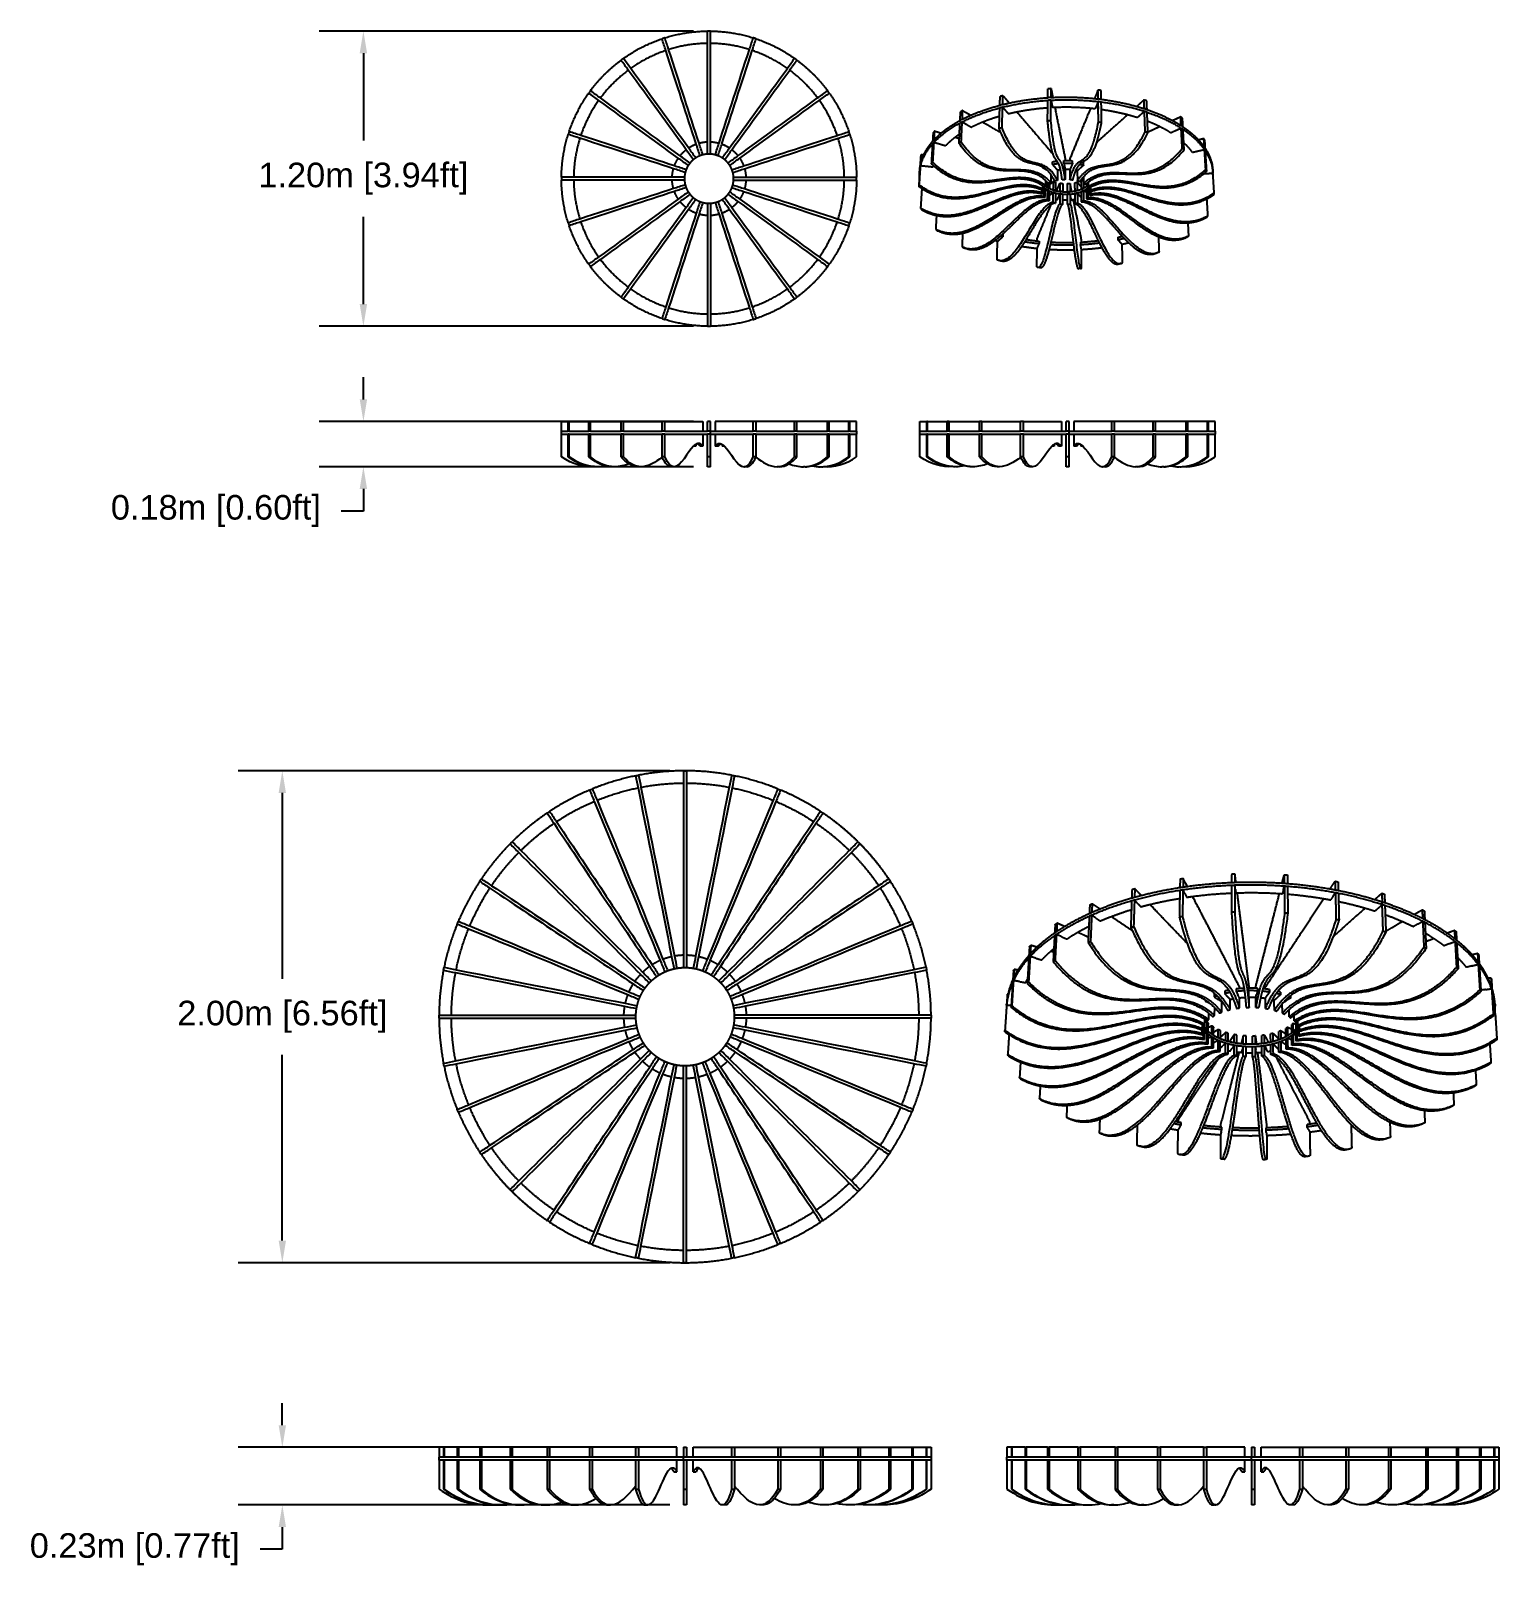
# Model space of a CAD drawing. Header units: feet. Extents: x 8592.22 to 8598.18, y 5277.47 to 5283.79.
import ezdxf

# ---------------------------------------------------------------- set-up
doc = ezdxf.new("R2010")
doc.units = ezdxf.units.FT
doc.layers.add('MEDIDAS', color=7, linetype='Continuous', true_color=0xffffff)
doc.styles.get("Standard").update_dxf_attribs({"font": 'arial.ttf'})
doc.dimstyles.get("Standard").update_dxf_attribs({"dimtxt": 0.18, "dimasz": 0.18, "dimexe": 0.18, "dimexo": 0.0625, "dimgap": 0.09, "dimtad": 0, "dimtih": 1, "dimtoh": 1, "dimdec": 4, "dimzin": 0, "dimdsep": 46, "dimtxsty": 'Standard', "dimcen": 0.09, "dimadec": 0, "dimazin": 0, "dimtfac": 1, "dimtdec": 4, "dimtofl": 0, "dimtmove": 0, "dimatfit": 3, "dimfxl": 1, "dimtolj": 1, "dimtzin": 0, "dimarcsym": 0})

msp = doc.modelspace()

# ---------------------------------------------------------------- blocks, each defined once
blk = doc.blocks.new('Drizzle_1.20_Top')
at = {"layer": 'MEDIDAS', "color": 12, "lineweight": -3, "true_color": 0xc80000}
for points, weights in [([(7632.8, 5340.44), (7641.28, 5343.1), (7650.17, 5343.19)], [0.904944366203, 0.939081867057, 0.995895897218]), ([(7651.37, 5343.19), (7660.26, 5343.1), (7668.74, 5340.44)], [0.99589531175, 0.939081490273, 0.904944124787]), ([(7615.99, 5332.08), (7623.23, 5337.24), (7631.66, 5340.07)], [0.859538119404, 0.870334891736, 0.900609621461]), ([(7633.2, 5335.31), (7625.53, 5332.73), (7618.93, 5328.04)], [0.900417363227, 0.870392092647, 0.859603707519]), ([(7650.17, 5338.19), (7642.07, 5338.1), (7634.34, 5335.68)], [0.995526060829, 0.939138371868, 0.905146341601]), ([(7667.19, 5335.68), (7659.46, 5338.1), (7651.37, 5338.19)], [0.905146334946, 0.939138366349, 0.995526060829]), ([(7682.61, 5328.04), (7676.01, 5332.73), (7668.33, 5335.31)], [0.859603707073, 0.870392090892, 0.900417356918]), ([(7669.88, 5340.07), (7678.3, 5337.24), (7685.55, 5332.08)], [0.900609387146, 0.87033470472, 0.859538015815]), ([(7602.58, 5318.94), (7607.88, 5326.08), (7615.02, 5331.38)], [0.858186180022, 0.848920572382, 0.858186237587]), ([(7686.52, 5331.38), (7693.66, 5326.08), (7698.95, 5318.94)], [0.858186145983, 0.848920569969, 0.858186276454]), ([(7617.96, 5327.33), (7611.46, 5322.5), (7606.63, 5316)], [0.858128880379, 0.848977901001, 0.858128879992]), ([(7694.91, 5316), (7690.08, 5322.5), (7683.58, 5327.33)], [0.858128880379, 0.848977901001, 0.858128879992]), ([(7593.89, 5302.3), (7596.72, 5310.73), (7601.88, 5317.97)], [0.900609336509, 0.870334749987, 0.859538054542]), ([(7699.66, 5317.97), (7704.81, 5310.73), (7707.64, 5302.3)], [0.859538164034, 0.870334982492, 0.900609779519]), ([(7605.92, 5315.03), (7601.23, 5308.43), (7598.65, 5300.76)], [0.859603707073, 0.870392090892, 0.900417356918]), ([(7702.89, 5300.76), (7700.3, 5308.43), (7695.61, 5315.03)], [0.900417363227, 0.870392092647, 0.859603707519]), ([(7590.77, 5283.79), (7590.86, 5292.68), (7593.52, 5301.16)], [0.995895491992, 0.939081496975, 0.904944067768]), ([(7598.28, 5299.62), (7595.86, 5291.89), (7595.77, 5283.79)], [0.905146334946, 0.939138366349, 0.995526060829]), ([(7642.44, 5295.67), (7643.91, 5296.65), (7645.56, 5297.26)], [0.861896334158, 0.872035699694, 0.894497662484]), ([(7646.71, 5297.63), (7648.4, 5298.11), (7650.17, 5298.18)], [0.911850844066, 0.940765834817, 0.984022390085]), ([(7651.37, 5298.18), (7653.13, 5298.11), (7654.83, 5297.63)], [0.984022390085, 0.940765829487, 0.91185083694]), ([(7655.97, 5297.26), (7657.62, 5296.65), (7659.09, 5295.67)], [0.894497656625, 0.872035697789, 0.861896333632]), ([(7705.76, 5283.79), (7705.68, 5291.89), (7703.26, 5299.62)], [0.995526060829, 0.939138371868, 0.905146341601]), ([(7708.01, 5301.16), (7710.67, 5292.68), (7710.76, 5283.79)], [0.904944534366, 0.939082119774, 0.995896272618]), ([(7636.7, 5288.39), (7637.31, 5290.05), (7638.29, 5291.52)], [0.894497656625, 0.872035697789, 0.861896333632]), ([(7638.99, 5292.49), (7640.09, 5293.87), (7641.47, 5294.96)], [0.856484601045, 0.850622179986, 0.856484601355]), ([(7644.89, 5291.28), (7643.61, 5290.35), (7642.68, 5289.07)], [0.85884000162, 0.848266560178, 0.858840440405]), ([(7647.68, 5292.7), (7646.17, 5292.21), (7644.89, 5291.28)], [0.902751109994, 0.86968067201, 0.85884000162]), ([(7650.77, 5293.19), (7649.18, 5293.19), (7647.68, 5292.7)], [1, 0.938434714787, 0.902751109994]), ([(7653.86, 5292.7), (7652.35, 5293.19), (7650.77, 5293.19)], [0.90274899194, 0.938432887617, 1]), ([(7656.64, 5291.28), (7655.36, 5292.21), (7653.86, 5292.7)], [0.858839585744, 0.869679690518, 0.90274899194]), ([(7658.86, 5289.07), (7657.93, 5290.35), (7656.64, 5291.28)], [0.858839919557, 0.848267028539, 0.858839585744]), ([(7660.06, 5294.96), (7661.45, 5293.87), (7662.54, 5292.49)], [0.856484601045, 0.850622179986, 0.856484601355]), ([(7663.25, 5291.52), (7664.22, 5290.05), (7664.84, 5288.39)], [0.861896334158, 0.872035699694, 0.894497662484]), ([(7635.78, 5283.79), (7635.85, 5285.55), (7636.33, 5287.25)], [0.984022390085, 0.940765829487, 0.91185083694]), ([(7641.26, 5286.28), (7640.77, 5284.78), (7640.77, 5283.19)], [0.902751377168, 0.938434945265, 1]), ([(7642.68, 5289.07), (7641.75, 5287.79), (7641.26, 5286.28)], [0.858840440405, 0.869681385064, 0.902751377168]), ([(7660.28, 5286.28), (7659.79, 5287.79), (7658.86, 5289.07)], [0.902750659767, 0.869680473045, 0.858839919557]), ([(7660.77, 5283.19), (7660.77, 5284.78), (7660.28, 5286.28)], [1, 0.938434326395, 0.902750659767]), ([(7665.21, 5287.25), (7665.68, 5285.55), (7665.75, 5283.79)], [0.911850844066, 0.940765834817, 0.984022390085]), ([(7593.52, 5265.22), (7590.86, 5273.7), (7590.77, 5282.59)], [0.904944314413, 0.939081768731, 0.995895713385]), ([(7595.77, 5282.59), (7595.86, 5274.5), (7598.28, 5266.77)], [0.995526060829, 0.939138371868, 0.905146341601]), ([(7636.33, 5279.13), (7635.85, 5280.83), (7635.78, 5282.59)], [0.911850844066, 0.940765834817, 0.984022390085]), ([(7640.77, 5283.19), (7640.77, 5281.61), (7641.26, 5280.1)], [1, 0.938434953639, 0.902751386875]), ([(7641.26, 5280.1), (7641.75, 5278.6), (7642.68, 5277.31)], [0.902751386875, 0.869681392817, 0.858840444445]), ([(7658.86, 5277.31), (7659.79, 5278.6), (7660.28, 5280.1)], [0.858839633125, 0.869679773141, 0.902749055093]), ([(7660.28, 5280.1), (7660.77, 5281.61), (7660.77, 5283.19)], [0.902749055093, 0.938432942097, 1]), ([(7665.75, 5282.59), (7665.68, 5280.83), (7665.21, 5279.13)], [0.984022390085, 0.940765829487, 0.91185083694]), ([(7703.26, 5266.77), (7705.68, 5274.5), (7705.76, 5282.59)], [0.905146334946, 0.939138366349, 0.995526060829]), ([(7710.76, 5282.59), (7710.67, 5273.7), (7708.01, 5265.22)], [0.995894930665, 0.939081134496, 0.904943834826]), ([(7638.29, 5274.87), (7637.31, 5276.33), (7636.7, 5277.99)], [0.861896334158, 0.872035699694, 0.894497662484]), ([(7641.47, 5271.42), (7640.09, 5272.51), (7638.99, 5273.9)], [0.856484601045, 0.850622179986, 0.856484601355]), ([(7642.68, 5277.31), (7643.61, 5276.03), (7644.89, 5275.1)], [0.858840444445, 0.848266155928, 0.858840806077]), ([(7644.89, 5275.1), (7646.17, 5274.17), (7647.68, 5273.68)], [0.858840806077, 0.869681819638, 0.902750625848]), ([(7647.68, 5273.68), (7649.18, 5273.19), (7650.77, 5273.19)], [0.902750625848, 0.938434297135, 1]), ([(7650.77, 5273.19), (7652.35, 5273.19), (7653.86, 5273.68)], [1, 0.938434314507, 0.902750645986]), ([(7653.86, 5273.68), (7655.36, 5274.17), (7656.64, 5275.1)], [0.902750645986, 0.869680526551, 0.858839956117]), ([(7656.64, 5275.1), (7657.93, 5276.03), (7658.86, 5277.31)], [0.858839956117, 0.848266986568, 0.858839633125]), ([(7662.54, 5273.9), (7661.45, 5272.51), (7660.06, 5271.42)], [0.856484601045, 0.850622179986, 0.856484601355]), ([(7664.84, 5277.99), (7664.22, 5276.33), (7663.25, 5274.87)], [0.894497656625, 0.872035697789, 0.861896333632]), ([(7598.65, 5265.63), (7601.23, 5257.95), (7605.92, 5251.35)], [0.900417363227, 0.870392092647, 0.859603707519]), ([(7645.56, 5269.12), (7643.91, 5269.73), (7642.44, 5270.71)], [0.894497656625, 0.872035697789, 0.861896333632]), ([(7650.17, 5268.2), (7648.4, 5268.27), (7646.71, 5268.75)], [0.984022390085, 0.940765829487, 0.91185083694]), ([(7654.83, 5268.75), (7653.13, 5268.27), (7651.37, 5268.2)], [0.911850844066, 0.940765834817, 0.984022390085]), ([(7659.09, 5270.71), (7657.62, 5269.73), (7655.97, 5269.12)], [0.861896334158, 0.872035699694, 0.894497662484]), ([(7695.61, 5251.35), (7700.3, 5257.95), (7702.89, 5265.63)], [0.859603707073, 0.870392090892, 0.900417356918]), ([(7601.88, 5248.41), (7596.72, 5255.66), (7593.89, 5264.08)], [0.859538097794, 0.870334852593, 0.900609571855]), ([(7707.64, 5264.08), (7704.81, 5255.66), (7699.66, 5248.41)], [0.900609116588, 0.87033460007, 0.859537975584]), ([(7615.02, 5235.01), (7607.88, 5240.3), (7602.58, 5247.44)], [0.858186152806, 0.848920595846, 0.858186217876]), ([(7606.63, 5250.38), (7611.46, 5243.88), (7617.96, 5239.05)], [0.858128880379, 0.848977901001, 0.858128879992]), ([(7683.58, 5239.05), (7690.08, 5243.88), (7694.91, 5250.38)], [0.858128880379, 0.848977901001, 0.858128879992]), ([(7698.95, 5247.44), (7693.66, 5240.3), (7686.52, 5235.01)], [0.858186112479, 0.848920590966, 0.858186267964]), ([(7631.66, 5226.32), (7623.23, 5229.15), (7615.99, 5234.3)], [0.90060927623, 0.870334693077, 0.859538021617]), ([(7618.93, 5238.35), (7625.53, 5233.66), (7633.2, 5231.07)], [0.859603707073, 0.870392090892, 0.900417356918]), ([(7668.33, 5231.07), (7676.01, 5233.66), (7682.61, 5238.35)], [0.900417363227, 0.870392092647, 0.859603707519]), ([(7685.55, 5234.3), (7678.3, 5229.15), (7669.88, 5226.32)], [0.859538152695, 0.870334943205, 0.900609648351]), ([(7634.34, 5230.7), (7642.07, 5228.28), (7650.17, 5228.2)], [0.905146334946, 0.939138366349, 0.995526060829]), ([(7651.37, 5228.2), (7659.46, 5228.28), (7667.19, 5230.7)], [0.995526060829, 0.939138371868, 0.905146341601]), ([(7650.17, 5223.19), (7641.28, 5223.28), (7632.8, 5225.95)], [0.995895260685, 0.939081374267, 0.904944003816]), ([(7668.74, 5225.95), (7660.26, 5223.28), (7651.37, 5223.19)], [0.904944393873, 0.939081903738, 0.995895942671])]:
    blk.add_rational_spline(points, weights, degree=2, dxfattribs=at)
for points, degree in [([(7651.37, 5343.19), (7650.77, 5343.19), (7650.17, 5343.19)], 2), ([(7650.17, 5338.19), (7650.17, 5339.83), (7650.17, 5341.5), (7650.17, 5343.19)], 3), ([(7651.37, 5338.19), (7651.37, 5339.83), (7651.37, 5341.5), (7651.37, 5343.19)], 3), ([(7632.8, 5340.44), (7632.23, 5340.26), (7631.66, 5340.07)], 2), ([(7633.2, 5335.31), (7632.69, 5336.87), (7632.18, 5338.46), (7631.66, 5340.06)], 3), ([(7634.34, 5335.68), (7633.83, 5337.25), (7633.32, 5338.83), (7632.8, 5340.44)], 3), ([(7645.56, 5297.26), (7641.68, 5309.23), (7637.72, 5321.4), (7633.2, 5335.31)], 3), ([(7646.71, 5297.63), (7642.82, 5309.6), (7638.86, 5321.77), (7634.34, 5335.68)], 3), ([(7650.17, 5298.18), (7650.17, 5310.76), (7650.17, 5323.56), (7650.17, 5338.19)], 3), ([(7651.37, 5298.18), (7651.37, 5310.76), (7651.37, 5323.56), (7651.37, 5338.19)], 3), ([(7654.83, 5297.63), (7658.71, 5309.59), (7662.67, 5321.76), (7667.19, 5335.68)], 3), ([(7655.97, 5297.26), (7659.86, 5309.22), (7663.81, 5321.39), (7668.33, 5335.31)], 3), ([(7667.19, 5335.68), (7667.7, 5337.24), (7668.21, 5338.83), (7668.74, 5340.44)], 3), ([(7668.33, 5335.31), (7668.84, 5336.87), (7669.36, 5338.46), (7669.88, 5340.07)], 3), ([(7669.88, 5340.07), (7669.31, 5340.26), (7668.74, 5340.44)], 2), ([(7668.74, 5340.44), (7668.74, 5340.44), (7668.74, 5340.44), (7668.74, 5340.44)], 3), ([(7615.99, 5332.09), (7615.5, 5331.73), (7615.01, 5331.38)], 2), ([(7617.95, 5327.34), (7616.99, 5328.66), (7616.01, 5330.01), (7615.01, 5331.38)], 3), ([(7615.99, 5332.08), (7615.99, 5332.08), (7615.99, 5332.08), (7615.99, 5332.09)], 3), ([(7618.93, 5328.03), (7617.96, 5329.36), (7616.98, 5330.71), (7615.99, 5332.08)], 3), ([(7682.61, 5328.04), (7683.57, 5329.37), (7684.55, 5330.72), (7685.55, 5332.09)], 3), ([(7683.58, 5327.33), (7684.54, 5328.66), (7685.52, 5330.01), (7686.52, 5331.38)], 3), ([(7686.52, 5331.38), (7686.03, 5331.73), (7685.55, 5332.09)], 2), ([(7686.52, 5331.38), (7686.52, 5331.38), (7686.52, 5331.38), (7686.52, 5331.38)], 3), ([(7641.47, 5294.97), (7634.08, 5305.15), (7626.55, 5315.5), (7617.95, 5327.34)], 3), ([(7642.44, 5295.67), (7635.05, 5305.85), (7627.53, 5316.2), (7618.93, 5328.03)], 3), ([(7659.09, 5295.67), (7666.49, 5305.85), (7674.01, 5316.2), (7682.61, 5328.04)], 3), ([(7660.06, 5294.97), (7667.46, 5305.14), (7674.98, 5315.5), (7683.58, 5327.33)], 3), ([(7602.58, 5318.94), (7602.23, 5318.46), (7601.87, 5317.97)], 2), ([(7605.92, 5315.03), (7604.59, 5316), (7603.24, 5316.98), (7601.87, 5317.97)], 3), ([(7606.62, 5316), (7605.3, 5316.97), (7603.95, 5317.95), (7602.58, 5318.94)], 3), ([(7694.91, 5316), (7696.24, 5316.97), (7697.59, 5317.95), (7698.96, 5318.94)], 3), ([(7695.61, 5315.03), (7696.94, 5316), (7698.29, 5316.98), (7699.66, 5317.97)], 3), ([(7699.66, 5317.97), (7699.31, 5318.46), (7698.95, 5318.94)], 2), ([(7699.66, 5317.97), (7699.31, 5318.46), (7698.96, 5318.94)], 2), ([(7699.66, 5317.97), (7699.66, 5317.97), (7699.66, 5317.97), (7699.66, 5317.97)], 3), ([(7638.29, 5291.52), (7628.11, 5298.91), (7617.76, 5306.43), (7605.92, 5315.03)], 3), ([(7638.99, 5292.49), (7628.81, 5299.88), (7618.46, 5307.4), (7606.62, 5316)], 3), ([(7662.54, 5292.49), (7672.72, 5299.88), (7683.07, 5307.4), (7694.91, 5316)], 3), ([(7663.24, 5291.52), (7673.42, 5298.91), (7683.77, 5306.43), (7695.61, 5315.03)], 3), ([(7593.89, 5302.3), (7593.7, 5301.73), (7593.52, 5301.16)], 2), ([(7598.27, 5299.62), (7596.71, 5300.12), (7595.13, 5300.64), (7593.52, 5301.16)], 3), ([(7598.65, 5300.76), (7597.09, 5301.26), (7595.5, 5301.78), (7593.89, 5302.3)], 3), ([(7636.33, 5287.25), (7624.36, 5291.14), (7612.19, 5295.1), (7598.27, 5299.62)], 3), ([(7636.7, 5288.39), (7624.73, 5292.28), (7612.56, 5296.24), (7598.65, 5300.76)], 3), ([(7647.11, 5292.52), (7646.59, 5294.1), (7646.08, 5295.68), (7645.56, 5297.26)], 3), ([(7648.25, 5292.89), (7647.73, 5294.47), (7647.22, 5296.05), (7646.71, 5297.63)], 3), ([(7650.17, 5293.19), (7650.17, 5294.85), (7650.17, 5296.52), (7650.17, 5298.18)], 3), ([(7651.37, 5293.19), (7651.37, 5294.85), (7651.37, 5296.51), (7651.37, 5298.18)], 3), ([(7653.29, 5292.89), (7653.8, 5294.47), (7654.31, 5296.04), (7654.83, 5297.63)], 3), ([(7654.43, 5292.52), (7654.94, 5294.1), (7655.45, 5295.67), (7655.97, 5297.26)], 3), ([(7664.84, 5288.39), (7676.8, 5292.28), (7688.97, 5296.24), (7702.89, 5300.76)], 3), ([(7665.21, 5287.25), (7677.17, 5291.14), (7689.34, 5295.09), (7703.26, 5299.62)], 3), ([(7702.89, 5300.76), (7704.45, 5301.27), (7706.03, 5301.78), (7707.64, 5302.3)], 3), ([(7703.26, 5299.62), (7704.82, 5300.12), (7706.41, 5300.64), (7708.02, 5301.16)], 3), ([(7708.02, 5301.16), (7707.83, 5301.73), (7707.64, 5302.3)], 2), ([(7642.32, 5288.58), (7640.98, 5289.56), (7639.64, 5290.54), (7638.29, 5291.52)], 3), ([(7643.03, 5289.56), (7641.69, 5290.53), (7640.34, 5291.51), (7638.99, 5292.49)], 3), ([(7644.4, 5290.93), (7643.43, 5292.27), (7642.45, 5293.62), (7641.47, 5294.97)], 3), ([(7645.37, 5291.63), (7644.4, 5292.98), (7643.42, 5294.32), (7642.44, 5295.67)], 3), ([(7645.37, 5291.63), (7644.89, 5291.28), (7644.4, 5290.93)], 2), ([(7648.25, 5292.89), (7647.68, 5292.7), (7647.11, 5292.52)], 2), ([(7650.76, 5293.19), (7650.47, 5293.19), (7650.17, 5293.19)], 2), ([(7651.37, 5293.19), (7651.07, 5293.19), (7650.76, 5293.19)], 2), ([(7654.43, 5292.52), (7653.86, 5292.7), (7653.29, 5292.89)], 2), ([(7656.16, 5291.63), (7657.14, 5292.98), (7658.11, 5294.32), (7659.09, 5295.67)], 3), ([(7657.13, 5290.93), (7656.64, 5291.28), (7656.16, 5291.63)], 2), ([(7657.13, 5290.93), (7658.11, 5292.27), (7659.08, 5293.62), (7660.06, 5294.97)], 3), ([(7658.5, 5289.56), (7659.85, 5290.53), (7661.19, 5291.51), (7662.54, 5292.49)], 3), ([(7659.21, 5288.58), (7660.55, 5289.56), (7661.9, 5290.54), (7663.24, 5291.52)], 3), ([(7641.07, 5285.71), (7639.49, 5286.22), (7637.91, 5286.74), (7636.33, 5287.25)], 3), ([(7641.44, 5286.85), (7639.86, 5287.37), (7638.28, 5287.88), (7636.7, 5288.39)], 3), ([(7641.44, 5286.85), (7641.26, 5286.28), (7641.07, 5285.71)], 2), ([(7643.03, 5289.56), (7642.68, 5289.07), (7642.32, 5288.58)], 2), ([(7659.21, 5288.58), (7658.86, 5289.07), (7658.5, 5289.56)], 2), ([(7660.09, 5286.85), (7661.67, 5287.37), (7663.25, 5287.88), (7664.84, 5288.39)], 3), ([(7660.46, 5285.71), (7660.28, 5286.28), (7660.09, 5286.85)], 2), ([(7660.46, 5285.71), (7662.04, 5286.22), (7663.62, 5286.74), (7665.21, 5287.25)], 3), ([(7590.77, 5283.79), (7590.77, 5283.79), (7590.77, 5283.79)], 2), ([(7590.77, 5283.79), (7590.77, 5283.79), (7590.77, 5283.79), (7590.77, 5283.79)], 3), ([(7595.77, 5283.79), (7594.13, 5283.79), (7592.46, 5283.79), (7590.77, 5283.79)], 3), ([(7590.77, 5283.79), (7590.77, 5283.19), (7590.77, 5282.59)], 2), ([(7590.77, 5282.59), (7590.77, 5282.59), (7590.77, 5282.59), (7590.77, 5282.59)], 3), ([(7595.77, 5282.59), (7594.13, 5282.59), (7592.46, 5282.59), (7590.77, 5282.59)], 3), ([(7635.78, 5283.79), (7623.2, 5283.79), (7610.4, 5283.79), (7595.77, 5283.79)], 3), ([(7635.78, 5282.59), (7623.2, 5282.59), (7610.4, 5282.59), (7595.77, 5282.59)], 3), ([(7636.33, 5279.13), (7624.36, 5275.24), (7612.19, 5271.29), (7598.27, 5266.77)], 3), ([(7640.77, 5283.79), (7639.1, 5283.79), (7637.44, 5283.79), (7635.78, 5283.79)], 3), ([(7640.77, 5282.59), (7639.11, 5282.59), (7637.44, 5282.59), (7635.78, 5282.59)], 3), ([(7641.07, 5280.67), (7639.49, 5280.16), (7637.91, 5279.65), (7636.33, 5279.13)], 3), ([(7641.44, 5279.53), (7639.86, 5279.02), (7638.28, 5278.5), (7636.7, 5277.99)], 3), ([(7640.77, 5283.79), (7640.77, 5283.19), (7640.77, 5282.59)], 2), ([(7641.07, 5280.67), (7641.26, 5280.1), (7641.44, 5279.53)], 2), ([(7660.09, 5279.53), (7660.28, 5280.1), (7660.46, 5280.67)], 2), ([(7660.09, 5279.53), (7661.67, 5279.02), (7663.26, 5278.5), (7664.84, 5277.99)], 3), ([(7660.46, 5280.67), (7662.04, 5280.16), (7663.63, 5279.64), (7665.21, 5279.13)], 3), ([(7660.77, 5283.19), (7660.77, 5283.49), (7660.77, 5283.79)], 2), ([(7660.77, 5283.79), (7662.43, 5283.79), (7664.09, 5283.79), (7665.75, 5283.79)], 3), ([(7660.77, 5282.59), (7660.77, 5282.89), (7660.77, 5283.19)], 2), ([(7660.77, 5282.59), (7662.43, 5282.59), (7664.09, 5282.59), (7665.75, 5282.59)], 3), ([(7665.21, 5279.13), (7677.17, 5275.24), (7689.34, 5271.29), (7703.25, 5266.77)], 3), ([(7665.75, 5283.79), (7678.34, 5283.79), (7691.13, 5283.79), (7705.76, 5283.79)], 3), ([(7665.75, 5282.59), (7678.33, 5282.59), (7691.13, 5282.59), (7705.76, 5282.59)], 3), ([(7705.76, 5283.79), (7707.41, 5283.79), (7709.07, 5283.79), (7710.77, 5283.79)], 3), ([(7705.76, 5282.59), (7707.41, 5282.59), (7709.07, 5282.59), (7710.77, 5282.59)], 3), ([(7710.77, 5282.59), (7710.77, 5283.19), (7710.77, 5283.79)], 2), ([(7636.7, 5277.99), (7624.73, 5274.1), (7612.56, 5270.15), (7598.65, 5265.63)], 3), ([(7638.29, 5274.87), (7628.11, 5267.47), (7617.76, 5259.95), (7605.92, 5251.35)], 3), ([(7638.99, 5273.89), (7628.81, 5266.5), (7618.46, 5258.98), (7606.62, 5250.38)], 3), ([(7642.32, 5277.8), (7640.98, 5276.82), (7639.64, 5275.85), (7638.29, 5274.87)], 3), ([(7643.03, 5276.83), (7641.68, 5275.85), (7640.34, 5274.87), (7638.99, 5273.89)], 3), ([(7644.4, 5275.45), (7643.43, 5274.11), (7642.45, 5272.76), (7641.47, 5271.42)], 3), ([(7642.32, 5277.8), (7642.68, 5277.31), (7643.03, 5276.83)], 2), ([(7645.37, 5274.75), (7644.4, 5273.4), (7643.42, 5272.06), (7642.44, 5270.71)], 3), ([(7644.4, 5275.45), (7644.89, 5275.1), (7645.37, 5274.75)], 2), ([(7647.11, 5273.87), (7646.59, 5272.29), (7646.08, 5270.71), (7645.56, 5269.12)], 3), ([(7648.25, 5273.5), (7647.73, 5271.92), (7647.22, 5270.33), (7646.71, 5268.75)], 3), ([(7647.11, 5273.87), (7647.68, 5273.68), (7648.25, 5273.5)], 2), ([(7650.17, 5273.19), (7650.46, 5273.19), (7650.76, 5273.19)], 2), ([(7650.17, 5273.19), (7650.17, 5271.53), (7650.17, 5269.87), (7650.17, 5268.2)], 3), ([(7650.76, 5273.19), (7651.06, 5273.19), (7651.37, 5273.19)], 2), ([(7651.37, 5273.19), (7651.37, 5271.53), (7651.37, 5269.87), (7651.37, 5268.2)], 3), ([(7653.29, 5273.5), (7653.86, 5273.68), (7654.43, 5273.87)], 2), ([(7653.29, 5273.5), (7653.8, 5271.92), (7654.31, 5270.34), (7654.83, 5268.75)], 3), ([(7654.43, 5273.87), (7654.94, 5272.29), (7655.45, 5270.71), (7655.97, 5269.12)], 3), ([(7656.16, 5274.75), (7656.64, 5275.1), (7657.13, 5275.45)], 2), ([(7656.16, 5274.75), (7657.14, 5273.4), (7658.11, 5272.06), (7659.09, 5270.71)], 3), ([(7657.13, 5275.45), (7658.11, 5274.11), (7659.08, 5272.77), (7660.06, 5271.42)], 3), ([(7658.5, 5276.83), (7658.86, 5277.31), (7659.21, 5277.8)], 2), ([(7658.5, 5276.83), (7659.85, 5275.85), (7661.19, 5274.87), (7662.54, 5273.89)], 3), ([(7659.21, 5277.8), (7660.55, 5276.82), (7661.9, 5275.85), (7663.24, 5274.87)], 3), ([(7662.54, 5273.89), (7672.72, 5266.5), (7683.07, 5258.98), (7694.91, 5250.38)], 3), ([(7663.24, 5274.87), (7673.42, 5267.47), (7683.78, 5259.95), (7695.61, 5251.35)], 3), ([(7664.84, 5277.99), (7676.81, 5274.1), (7688.97, 5270.15), (7702.89, 5265.63)], 3), ([(7598.27, 5266.77), (7596.71, 5266.26), (7595.13, 5265.75), (7593.52, 5265.22)], 3), ([(7598.65, 5265.63), (7597.09, 5265.12), (7595.5, 5264.6), (7593.89, 5264.08)], 3), ([(7641.47, 5271.42), (7634.08, 5261.24), (7626.56, 5250.89), (7617.96, 5239.05)], 3), ([(7642.44, 5270.71), (7635.05, 5260.53), (7627.53, 5250.18), (7618.93, 5238.35)], 3), ([(7645.56, 5269.12), (7641.68, 5257.16), (7637.72, 5244.99), (7633.2, 5231.07)], 3), ([(7646.71, 5268.75), (7642.82, 5256.79), (7638.86, 5244.62), (7634.34, 5230.7)], 3), ([(7650.17, 5268.2), (7650.17, 5255.62), (7650.17, 5242.83), (7650.17, 5228.19)], 3), ([(7651.37, 5268.2), (7651.37, 5255.62), (7651.37, 5242.83), (7651.37, 5228.2)], 3), ([(7654.83, 5268.75), (7658.72, 5256.79), (7662.67, 5244.62), (7667.19, 5230.71)], 3), ([(7655.97, 5269.12), (7659.86, 5257.16), (7663.81, 5244.99), (7668.33, 5231.07)], 3), ([(7659.09, 5270.71), (7666.49, 5260.53), (7674.01, 5250.18), (7682.61, 5238.35)], 3), ([(7660.06, 5271.42), (7667.46, 5261.24), (7674.98, 5250.89), (7683.58, 5239.05)], 3), ([(7702.89, 5265.63), (7704.45, 5265.12), (7706.04, 5264.6), (7707.64, 5264.08)], 3), ([(7703.25, 5266.77), (7704.82, 5266.26), (7706.4, 5265.74), (7708.02, 5265.22)], 3), ([(7593.52, 5265.22), (7593.7, 5264.65), (7593.89, 5264.08)], 2), ([(7593.52, 5265.22), (7593.52, 5265.22), (7593.52, 5265.22), (7593.52, 5265.22)], 3), ([(7707.64, 5264.08), (7707.83, 5264.65), (7708.02, 5265.22)], 2), ([(7605.92, 5251.35), (7604.59, 5250.39), (7603.24, 5249.41), (7601.87, 5248.41)], 3), ([(7601.87, 5248.41), (7602.23, 5247.92), (7602.58, 5247.44)], 2), ([(7606.62, 5250.38), (7605.29, 5249.41), (7603.95, 5248.43), (7602.58, 5247.44)], 3), ([(7602.58, 5247.44), (7602.58, 5247.44), (7602.58, 5247.44), (7602.58, 5247.44)], 3), ([(7694.91, 5250.38), (7696.24, 5249.41), (7697.59, 5248.43), (7698.96, 5247.44)], 3), ([(7695.61, 5251.35), (7696.94, 5250.39), (7698.29, 5249.41), (7699.66, 5248.41)], 3), ([(7698.96, 5247.44), (7699.31, 5247.92), (7699.66, 5248.41)], 2), ([(7699.66, 5248.41), (7699.66, 5248.41), (7699.66, 5248.41), (7699.66, 5248.41)], 3), ([(7617.96, 5239.05), (7616.99, 5237.72), (7616.01, 5236.37), (7615.01, 5235)], 3), ([(7615.01, 5235), (7615.5, 5234.65), (7615.99, 5234.3)], 2), ([(7615.98, 5234.3), (7615.99, 5234.3), (7615.99, 5234.3)], 2), ([(7618.93, 5238.35), (7617.96, 5237.02), (7616.98, 5235.67), (7615.99, 5234.3)], 3), ([(7615.99, 5234.3), (7615.99, 5234.3), (7615.99, 5234.3), (7615.99, 5234.3)], 3), ([(7682.61, 5238.35), (7683.57, 5237.02), (7684.55, 5235.67), (7685.55, 5234.3)], 3), ([(7683.58, 5239.05), (7684.54, 5237.72), (7685.52, 5236.38), (7686.52, 5235.01)], 3), ([(7685.55, 5234.3), (7686.03, 5234.65), (7686.52, 5235)], 2), ([(7686.52, 5235.01), (7686.52, 5235.01), (7686.52, 5235.01), (7686.52, 5235)], 3), ([(7633.2, 5231.07), (7632.69, 5229.51), (7632.18, 5227.93), (7631.66, 5226.32)], 3), ([(7634.34, 5230.7), (7633.84, 5229.14), (7633.32, 5227.55), (7632.8, 5225.94)], 3), ([(7650.17, 5228.19), (7650.17, 5226.55), (7650.17, 5224.89), (7650.17, 5223.19)], 3), ([(7651.37, 5228.2), (7651.37, 5226.55), (7651.37, 5224.89), (7651.37, 5223.19)], 3), ([(7667.19, 5230.71), (7667.7, 5229.14), (7668.21, 5227.56), (7668.74, 5225.95)], 3), ([(7668.33, 5231.07), (7668.84, 5229.51), (7669.36, 5227.92), (7669.88, 5226.31)], 3), ([(7631.66, 5226.32), (7631.66, 5226.32), (7631.66, 5226.31), (7631.66, 5226.31)], 3), ([(7631.66, 5226.31), (7632.23, 5226.13), (7632.8, 5225.94)], 2), ([(7650.17, 5223.19), (7650.77, 5223.19), (7651.37, 5223.19)], 2), ([(7650.17, 5223.19), (7650.17, 5223.19), (7650.17, 5223.19), (7650.17, 5223.19)], 3), ([(7668.74, 5225.94), (7669.31, 5226.13), (7669.88, 5226.31)], 2), ([(7668.74, 5225.95), (7668.74, 5225.94), (7668.74, 5225.94), (7668.74, 5225.94)], 3)]:
    blk.add_open_spline(points, degree=degree, dxfattribs=at)
blk = doc.blocks.new('Drizzle_1.20_Iso')
at = {"layer": 'MEDIDAS', "color": 12, "lineweight": -3, "true_color": 0xc80000}
for points, weights, degree in [([(7769, 5313.03), (7769.03, 5314.23), (7769.07, 5315.42), (7769.1, 5316.61)], [502.364841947, 503.031508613, 503.69817528, 504.364841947], 3), ([(7770.26, 5316.91), (7769.68, 5316.76), (7769.1, 5316.61)], [503.94214883, 504.153495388, 504.364841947], 2), ([(7770.16, 5313.32), (7770.19, 5314.52), (7770.23, 5315.72), (7770.26, 5316.91)], [501.94214883, 502.608815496, 503.275482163, 503.94214883], 3), ([(7770.26, 5316.91), (7771.12, 5315.91), (7771.97, 5314.92), (7772.82, 5313.94)], [503.94214883, 505.359314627, 506.776480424, 508.193646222], 3), ([(7788.49, 5316.11), (7788.5, 5317.31), (7788.51, 5318.51), (7788.52, 5319.71)], [498.000142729, 498.666809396, 499.333476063, 500.000142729], 3), ([(7789.79, 5316.18), (7789.14, 5316.14), (7788.49, 5316.11)], [497.894206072, 497.948517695, 498.002829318], 2), ([(7789.82, 5319.79), (7789.17, 5319.75), (7788.52, 5319.71)], [499.891513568, 499.945828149, 500.000142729], 2), ([(7789.79, 5316.19), (7789.8, 5317.39), (7789.81, 5318.59), (7789.82, 5319.79)], [497.891513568, 498.558180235, 499.224846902, 499.891513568], 3), ([(7789.79, 5316.18), (7790.16, 5316.2), (7790.53, 5316.22)], [427.959049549, 428.138612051, 428.334926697], 2), ([(7789.82, 5319.79), (7790.06, 5318.59), (7790.3, 5317.4), (7790.54, 5316.22)], [499.891513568, 501.568233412, 503.244953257, 504.921673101], 3), ([(7790.53, 5316.22), (7799.07, 5316.62), (7807.48, 5315.77)], [428.334926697, 432.911035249, 446.589579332], 2), ([(7808.89, 5319.22), (7808.42, 5318.06), (7807.95, 5316.91), (7807.48, 5315.77)], [500.68862943, 502.313641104, 503.938652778, 505.563664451], 3), ([(7808.94, 5315.62), (7808.92, 5316.82), (7808.91, 5318.02), (7808.89, 5319.22)], [498.68862943, 499.355296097, 500.021962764, 500.68862943], 3), ([(7810.16, 5319.06), (7809.52, 5319.14), (7808.89, 5319.22)], [500.904697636, 500.796663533, 500.68862943], 2), ([(7810.21, 5315.47), (7810.2, 5316.67), (7810.18, 5317.87), (7810.16, 5319.06)], [498.904697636, 499.571364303, 500.23803097, 500.904697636], 3), ([(7752.85, 5306.85), (7752.91, 5308.04), (7752.96, 5309.22), (7753.02, 5310.4)], [511.355479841, 512.022146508, 512.688813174, 513.355479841], 3), ([(7753.9, 5310.87), (7753.46, 5310.63), (7753.02, 5310.4)], [512.66009891, 513.007789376, 513.355479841], 2), ([(7753.69, 5306.25), (7760.44, 5309.73), (7768.96, 5311.95)], [459.36671208, 439.492854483, 431.289048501], 2), ([(7753.74, 5307.32), (7753.79, 5308.51), (7753.85, 5309.69), (7753.9, 5310.87)], [510.66009891, 511.326765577, 511.993432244, 512.66009891], 3), ([(7753.9, 5310.87), (7755.01, 5310.23), (7756.11, 5309.6), (7757.2, 5308.97)], [512.66009891, 513.593645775, 514.52719264, 515.460739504], 3), ([(7757.2, 5308.97), (7762.63, 5311.36), (7769, 5313.03)], [450.504095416, 437.916155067, 431.80380816], 2), ([(7768.86, 5308.52), (7768.9, 5309.66), (7768.93, 5310.81), (7768.96, 5311.95)], [499.869707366, 500.501025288, 501.132343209, 501.76366113], 3), ([(7768.97, 5311.95), (7768.97, 5311.95), (7768.96, 5311.95)], [501.763239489, 501.764040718, 501.764841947], 2), ([(7768.96, 5311.95), (7768.96, 5311.95), (7768.96, 5311.95), (7768.96, 5311.95)], [501.76366113, 501.764054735, 501.764448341, 501.764841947], 3), ([(7769.76, 5312.15), (7769.36, 5312.05), (7768.97, 5311.95)], [501.47656297, 501.61990123, 501.763239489], 2), ([(7770.16, 5313.32), (7769.58, 5313.17), (7769, 5313.03)], [501.944624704, 502.155960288, 502.367295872], 2), ([(7769, 5313.03), (7769, 5313.03), (7769, 5313.03)], [502.364841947, 502.367172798, 502.36950365], 2), ([(7770.13, 5312.24), (7769.95, 5312.2), (7769.76, 5312.15)], [501.344624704, 501.411209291, 501.477793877], 2), ([(7769.89, 5303.89), (7769.97, 5306.69), (7770.05, 5309.48), (7770.13, 5312.24)], [496.754533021, 498.283738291, 499.81294356, 501.34214883], 3), ([(7770.13, 5312.24), (7778.87, 5314.39), (7788.48, 5315.02)], [430.247028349, 423.005260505, 426.862438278], 2), ([(7770.13, 5312.24), (7770.73, 5311.55), (7771.33, 5310.86)], [501.344624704, 502.333612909, 503.322601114], 2), ([(7770.13, 5312.24), (7770.13, 5312.24), (7770.13, 5312.24)], [501.34214883, 501.343373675, 501.344598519], 2), ([(7770.16, 5313.32), (7771.47, 5313.65), (7772.81, 5313.94)], [430.761940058, 429.656801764, 428.810004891], 2), ([(7771.33, 5310.86), (7771.93, 5310.18), (7772.52, 5309.5)], [503.322601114, 504.311599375, 505.300597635], 2), ([(7775.97, 5310.26), (7774.22, 5309.91), (7772.52, 5309.5)], [431.089133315, 432.093446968, 433.613035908], 2), ([(7772.81, 5313.94), (7780.36, 5315.58), (7788.49, 5316.11)], [428.810004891, 424.103600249, 427.3774012], 2), ([(7788.46, 5311.94), (7782.02, 5311.48), (7775.97, 5310.26)], [430.248417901, 427.65310636, 431.089133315], 2), ([(7775.97, 5310.26), (7781.02, 5304.39), (7785.89, 5298.71), (7790.61, 5293.22)], [513.550434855, 522.351060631, 531.151686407, 539.952312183], 3), ([(7788.41, 5306.63), (7788.43, 5308.41), (7788.44, 5310.18), (7788.46, 5311.94)], [492.812526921, 493.777423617, 494.742320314, 495.70721701], 3), ([(7788.46, 5311.94), (7788.47, 5312.97), (7788.48, 5313.99), (7788.48, 5315.02)], [495.70721701, 496.270606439, 496.833995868, 497.397385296], 3), ([(7789.78, 5315.1), (7789.13, 5315.06), (7788.48, 5315.02)], [497.294588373, 497.348708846, 497.402829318], 2), ([(7788.48, 5315.02), (7788.48, 5315.02), (7788.48, 5315.02), (7788.48, 5315.02)], [497.397385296, 497.398304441, 497.399223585, 497.400142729], 3), ([(7788.49, 5316.11), (7788.49, 5316.11), (7788.49, 5316.1)], [498.000142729, 498.003664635, 498.007186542], 2), ([(7788.71, 5315.03), (7788.71, 5315.03), (7788.71, 5315.03)], [497.381006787, 497.381176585, 497.381346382], 2), ([(7789.73, 5306.7), (7789.75, 5309.52), (7789.77, 5312.31), (7789.79, 5315.09)], [492.70389776, 494.232145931, 495.760394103, 497.288642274], 3), ([(7789.79, 5315.1), (7799.46, 5315.61), (7808.96, 5314.53)], [427.443326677, 432.178499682, 448.58347584], 2), ([(7789.79, 5315.1), (7789.94, 5314.33), (7790.1, 5313.57)], [497.294206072, 498.370859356, 499.447512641], 2), ([(7789.79, 5315.1), (7789.79, 5315.1), (7789.79, 5315.09)], [497.291513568, 497.29481967, 497.298125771], 2), ([(7790.1, 5313.57), (7790.25, 5312.82), (7790.41, 5312.06)], [499.447512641, 500.524175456, 501.600838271], 2), ([(7791.36, 5312.11), (7790.88, 5312.09), (7790.41, 5312.06)], [431.735520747, 431.439955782, 431.177940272], 2), ([(7805.83, 5311.75), (7798.64, 5312.43), (7791.36, 5312.11)], [448.755325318, 436.279905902, 431.735520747], 2), ([(7791.37, 5312.11), (7792.81, 5304.92), (7794.2, 5298.02), (7795.54, 5291.39)], [510.847083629, 521.549947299, 532.252810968, 542.955674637], 3), ([(7805.84, 5311.75), (7802.94, 5304.67), (7800.16, 5297.87), (7797.48, 5291.33)], [511.369213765, 521.927396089, 532.485578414, 543.043760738], 3), ([(7807.72, 5311.56), (7806.78, 5311.66), (7805.83, 5311.75)], [452.303955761, 450.455950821, 448.755325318], 2), ([(7807.48, 5315.77), (7808.21, 5315.7), (7808.94, 5315.62)], [446.589579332, 447.820990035, 449.126171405], 2), ([(7808.34, 5313.04), (7808.03, 5312.3), (7807.72, 5311.56)], [500.209131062, 501.268067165, 502.327003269], 2), ([(7808.96, 5314.53), (7808.65, 5313.78), (7808.34, 5313.04)], [498.08862943, 499.148880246, 500.209131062], 2), ([(7810.21, 5315.46), (7809.58, 5315.54), (7808.94, 5315.62)], [498.907344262, 498.799315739, 498.691287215], 2), ([(7809.78, 5314.43), (7809.37, 5314.48), (7808.96, 5314.53)], [498.23104111, 498.161164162, 498.091287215], 2), ([(7809.08, 5306.15), (7809.04, 5308.96), (7809, 5311.75), (7808.96, 5314.53)], [493.501013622, 495.029339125, 496.557664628, 498.08599013], 3), ([(7808.97, 5312.49), (7808.98, 5311.95), (7808.99, 5311.41)], [503.143071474, 502.843071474, 502.543071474], 2), ([(7810.23, 5314.38), (7810.01, 5314.41), (7809.78, 5314.43)], [498.304697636, 498.266752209, 498.228806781], 2), ([(7810.21, 5315.47), (7810.21, 5315.46), (7810.21, 5315.46)], [498.904697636, 498.908806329, 498.912915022], 2), ([(7810.21, 5315.46), (7817.82, 5314.5), (7824.68, 5312.57)], [451.483390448, 466.459870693, 490.249845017], 2), ([(7810.23, 5314.38), (7819.61, 5313.2), (7827.79, 5310.56)], [450.940423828, 469.525050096, 501.69776531], 2), ([(7810.28, 5311.23), (7810.27, 5312.29), (7810.25, 5313.33), (7810.23, 5314.38)], [496.573715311, 497.150709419, 497.727703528, 498.304697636], 3), ([(7820.86, 5309.14), (7815.78, 5310.47), (7810.28, 5311.24)], [488.602839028, 470.330631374, 457.672462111], 2), ([(7810.36, 5306), (7810.34, 5307.75), (7810.31, 5309.5), (7810.28, 5311.23)], [493.717081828, 494.669292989, 495.62150415, 496.573715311], 3), ([(7827.63, 5315.21), (7826.64, 5314.32), (7825.65, 5313.44), (7824.67, 5312.56)], [506.362907, 507.637021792, 508.911136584, 510.185251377], 3), ([(7824.68, 5312.57), (7826.24, 5312.12), (7827.75, 5311.64)], [490.249845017, 496.013881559, 502.295302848], 2), ([(7827.78, 5310.56), (7827.05, 5309.91), (7826.33, 5309.26)], [503.768490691, 504.704416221, 505.64034175], 2), ([(7827.75, 5311.64), (7827.71, 5312.83), (7827.67, 5314.02), (7827.63, 5315.21)], [504.362907, 505.029573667, 505.696240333, 506.362907], 3), ([(7828.71, 5314.85), (7828.17, 5315.03), (7827.63, 5315.21)], [506.882522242, 506.622714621, 506.362907], 2), ([(7827.75, 5311.63), (7827.75, 5311.64), (7827.75, 5311.64)], [504.365803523, 504.365536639, 504.365269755], 2), ([(7827.75, 5311.64), (7827.75, 5311.64), (7827.75, 5311.63)], [504.362907, 504.365609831, 504.368312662], 2), ([(7828.83, 5311.28), (7828.29, 5311.45), (7827.75, 5311.63)], [504.884857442, 504.625330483, 504.365803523], 2), ([(7827.79, 5310.56), (7827.79, 5310.56), (7827.79, 5310.56)], [503.766027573, 503.765648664, 503.765269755], 2), ([(7828.87, 5310.2), (7828.33, 5310.38), (7827.79, 5310.56)], [504.284857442, 504.025442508, 503.766027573], 2), ([(7828.08, 5302.23), (7827.98, 5305.02), (7827.89, 5307.8), (7827.79, 5310.56)], [499.175291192, 500.704496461, 502.233701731, 503.762907], 3), ([(7827.79, 5310.56), (7827.79, 5310.56), (7827.79, 5310.56)], [503.762907, 503.76433666, 503.765766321], 2), ([(7828.84, 5311.28), (7828.79, 5312.47), (7828.75, 5313.66), (7828.71, 5314.85)], [504.882522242, 505.549188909, 506.215855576, 506.882522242], 3), ([(7828.83, 5311.28), (7834.54, 5309.34), (7839.24, 5306.79)], [502.8124625, 484.546636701, 473.092871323], 2), ([(7828.88, 5310.2), (7828.87, 5310.2), (7828.87, 5310.2)], [504.282522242, 504.281483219, 504.280444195], 2), ([(7828.88, 5310.2), (7836.8, 5307.51), (7842.71, 5303.7)], [502.208458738, 477.239982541, 465.02306181], 2), ([(7828.88, 5310.2), (7828.88, 5310.2), (7828.88, 5310.2), (7828.88, 5310.2)], [504.281256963, 504.281678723, 504.282100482, 504.282522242], 3), ([(7829.01, 5306.52), (7828.96, 5307.75), (7828.92, 5308.98), (7828.88, 5310.2)], [502.245078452, 502.923804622, 503.602530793, 504.281256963], 3), ([(7742.27, 5297.99), (7746.34, 5302.31), (7752.8, 5305.78)], [520.448373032, 484.533602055, 462.206942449], 2), ([(7745.2, 5301.74), (7748.5, 5304.5), (7752.85, 5306.85)], [498.426174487, 477.58923669, 462.749908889], 2), ([(7752.58, 5301.23), (7752.65, 5302.75), (7752.73, 5304.27), (7752.8, 5305.78)], [508.213177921, 509.0599279, 509.906677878, 510.753427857], 3), ([(7753.69, 5306.25), (7753.25, 5306.02), (7752.8, 5305.78)], [510.062125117, 510.409797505, 510.757469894], 2), ([(7753.69, 5306.25), (7753.24, 5306.02), (7752.8, 5305.78)], [510.06009891, 510.407789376, 510.755479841], 2), ([(7752.8, 5305.78), (7752.8, 5305.78), (7752.8, 5305.78), (7752.8, 5305.78)], [510.753427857, 510.754111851, 510.754795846, 510.755479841], 3), ([(7753.74, 5307.32), (7753.3, 5307.09), (7752.85, 5306.85)], [510.662125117, 511.009797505, 511.357469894], 2), ([(7753.31, 5297.99), (7753.43, 5300.76), (7753.56, 5303.51), (7753.69, 5306.25)], [505.472483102, 507.001384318, 508.530285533, 510.059186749], 3), ([(7753.69, 5306.25), (7754.65, 5305.71), (7755.6, 5305.17)], [510.064023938, 510.867583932, 511.671143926], 2), ([(7753.69, 5306.25), (7753.69, 5306.25), (7753.69, 5306.25)], [510.06009891, 510.062061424, 510.064023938], 2), ([(7753.74, 5307.32), (7755.41, 5308.18), (7757.2, 5308.97)], [459.907077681, 454.824227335, 450.504095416], 2), ([(7755.6, 5305.17), (7756.55, 5304.63), (7757.5, 5304.09)], [511.671143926, 512.475667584, 513.280191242], 2), ([(7762.07, 5306.17), (7759.67, 5305.19), (7757.5, 5304.09)], [449.531474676, 455.091291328, 462.166393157], 2), ([(7768.86, 5308.52), (7765.29, 5307.47), (7762.07, 5306.17)], [437.608534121, 442.281819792, 449.531474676], 2), ([(7762.08, 5306.17), (7764.53, 5304.76), (7766.97, 5303.35), (7769.39, 5301.96)], [519.655758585, 521.796222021, 523.936685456, 526.077148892], 3), ([(7768.71, 5303.6), (7768.76, 5305.25), (7768.81, 5306.88), (7768.86, 5308.52)], [497.177226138, 498.074719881, 498.972213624, 499.869707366], 3), ([(7769.89, 5303.89), (7769.3, 5303.75), (7768.71, 5303.6)], [496.754533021, 496.96587958, 497.177226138], 2), ([(7769.39, 5301.96), (7769.16, 5302.49), (7768.94, 5303.03), (7768.71, 5303.6)], [497.842101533, 497.610396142, 497.388598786, 497.177226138], 3), ([(7792.44, 5282.46), (7785.85, 5295.47), (7778.52, 5281.98), (7769.89, 5303.89)], [538.499919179, 529.26311741, 505.026346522, 496.754533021], 3), ([(7789.73, 5306.7), (7789.07, 5306.67), (7788.41, 5306.63)], [492.70389776, 492.75821234, 492.812526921], 2), ([(7790.61, 5293.22), (7789.91, 5295.22), (7789.18, 5298.9), (7788.41, 5306.63)], [506.450457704, 500.918407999, 495.996847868, 492.812526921], 3), ([(7795.53, 5282.79), (7793.84, 5296.51), (7791.97, 5283.72), (7789.73, 5306.7)], [537.955674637, 527.623125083, 502.290606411, 492.70389776], 3), ([(7797.5, 5282.74), (7800.87, 5296.31), (7804.62, 5283.38), (7809.08, 5306.15)], [538.043760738, 527.932783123, 502.821836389, 493.501013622], 3), ([(7820.86, 5309.14), (7816.61, 5305.32), (7812.45, 5301.59), (7808.37, 5297.94)], [515.211293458, 520.93440924, 526.657525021, 532.380640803], 3), ([(7808.38, 5297.94), (7809.03, 5299.96), (7809.69, 5302.58), (7810.36, 5306)], [498.792078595, 496.821192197, 495.09627574, 493.717081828], 3), ([(7810.36, 5306), (7809.72, 5306.07), (7809.08, 5306.15)], [493.717081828, 493.609047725, 493.501013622], 2), ([(7824.88, 5307.98), (7822.92, 5308.6), (7820.86, 5309.14)], [505.244855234, 496.411236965, 488.602839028], 2), ([(7826.33, 5309.26), (7825.6, 5308.62), (7824.88, 5307.98)], [505.64034175, 506.577895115, 507.515448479], 2), ([(7833.99, 5304.34), (7831.63, 5305.51), (7829.01, 5306.52)], [479.485543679, 486.288022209, 494.971054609], 2), ([(7829.17, 5302.09), (7829.12, 5303.57), (7829.06, 5305.05), (7829.01, 5306.52)], [499.811063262, 500.622401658, 501.433740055, 502.245078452], 3), ([(7833.99, 5304.34), (7832.37, 5303.58), (7830.77, 5302.83), (7829.17, 5302.09)], [522.437475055, 523.586332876, 524.735190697, 525.884048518], 3), ([(7838.54, 5301.78), (7836.42, 5303.13), (7833.99, 5304.34)], [467.749686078, 472.675147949, 479.485543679], 2), ([(7842.48, 5308.3), (7841.4, 5307.79), (7840.32, 5307.29), (7839.24, 5306.79)], [516.467538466, 517.220968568, 517.97439867, 518.727828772], 3), ([(7839.24, 5306.79), (7841.04, 5305.81), (7842.66, 5304.76)], [473.092871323, 468.865470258, 465.566028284], 2), ([(7842.71, 5303.7), (7841.67, 5303.22), (7840.62, 5302.74)], [513.870869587, 514.594499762, 515.318129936], 2), ([(7842.66, 5304.76), (7842.6, 5305.94), (7842.54, 5307.12), (7842.48, 5308.3)], [514.467538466, 515.134205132, 515.800871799, 516.467538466], 3), ([(7843.25, 5307.78), (7842.87, 5308.04), (7842.48, 5308.3)], [517.239837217, 516.853687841, 516.467538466], 2), ([(7843.44, 5304.25), (7843.05, 5304.51), (7842.66, 5304.76)], [515.241622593, 514.855493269, 514.469363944], 2), ([(7842.72, 5303.7), (7842.71, 5303.7), (7842.71, 5303.7)], [513.867538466, 513.869204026, 513.870869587], 2), ([(7843.14, 5295.48), (7843, 5298.23), (7842.86, 5300.97), (7842.72, 5303.7)], [509.279922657, 510.809127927, 512.338333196, 513.867538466], 3), ([(7843.49, 5303.19), (7843.11, 5303.44), (7842.72, 5303.7)], [514.639837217, 514.253687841, 513.867538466], 2), ([(7843.44, 5304.25), (7843.38, 5305.43), (7843.32, 5306.61), (7843.25, 5307.78)], [515.239837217, 515.906503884, 516.57317055, 517.239837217], 3), ([(7843.44, 5304.25), (7847.12, 5301.76), (7849.74, 5298.94)], [464.031441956, 457.034568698, 454.838782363], 2), ([(7736.81, 5288.53), (7737.95, 5293.17), (7741.74, 5297.41)], [486.599144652, 497.899476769, 521.344748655], 2), ([(7738.06, 5292.89), (7739.41, 5295.77), (7741.8, 5298.46)], [496.762943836, 506.836193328, 521.942286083], 2), ([(7741.26, 5289.28), (7741.42, 5292.01), (7741.58, 5294.72), (7741.74, 5297.41)], [518.904373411, 520.43357868, 521.96278395, 523.491989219], 3), ([(7742.27, 5297.99), (7742, 5297.7), (7741.74, 5297.41)], [522.591989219, 523.041989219, 523.491989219], 2), ([(7741.79, 5289.85), (7741.95, 5292.58), (7742.11, 5295.29), (7742.27, 5297.99)], [518.004373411, 519.53357868, 521.06278395, 522.591989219], 3), ([(7741.8, 5298.46), (7741.87, 5299.63), (7741.94, 5300.79), (7742.01, 5301.96)], [524.091989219, 524.758655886, 525.425322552, 526.091989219], 3), ([(7742.06, 5298.75), (7741.93, 5298.61), (7741.8, 5298.46)], [523.642039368, 523.867677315, 524.093315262], 2), ([(7742.53, 5302.54), (7742.27, 5302.25), (7742.01, 5301.96)], [525.191989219, 525.641989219, 526.091989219], 2), ([(7742.33, 5299.04), (7742.2, 5298.9), (7742.06, 5298.75)], [523.19336167, 523.417700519, 523.642039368], 2), ([(7742.27, 5297.99), (7743.45, 5297.64), (7744.63, 5297.29)], [522.591989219, 523.133957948, 523.675926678], 2), ([(7742.33, 5299.04), (7742.4, 5300.21), (7742.47, 5301.38), (7742.53, 5302.54)], [523.191989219, 523.858655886, 524.525322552, 525.191989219], 3), ([(7742.33, 5299.04), (7743.63, 5300.43), (7745.2, 5301.74)], [521.045910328, 508.968421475, 498.426174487], 2), ([(7742.53, 5302.54), (7743.42, 5302.27), (7744.31, 5302.01), (7745.2, 5301.74)], [525.191989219, 525.602422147, 526.012855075, 526.423288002], 3), ([(7744.63, 5297.29), (7745.8, 5296.95), (7746.98, 5296.6)], [523.675926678, 524.217223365, 524.758520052], 2), ([(7750.9, 5300.04), (7748.7, 5298.39), (7746.98, 5296.6)], [491.823768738, 505.602994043, 522.410782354], 2), ([(7752.58, 5301.23), (7751.71, 5300.64), (7750.9, 5300.04)], [482.443886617, 486.943907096, 491.823768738], 2), ([(7750.9, 5300.04), (7751.43, 5299.88), (7751.97, 5299.72), (7752.5, 5299.56)], [529.072870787, 529.323329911, 529.573789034, 529.824248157], 3), ([(7752.41, 5297.53), (7752.44, 5298.21), (7752.47, 5298.88), (7752.5, 5299.56)], [506.167864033, 506.541531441, 506.915198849, 507.288866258], 3), ([(7753.31, 5297.99), (7752.86, 5297.76), (7752.41, 5297.53)], [505.472483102, 505.820173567, 506.167864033], 2), ([(7788.81, 5281.26), (7778.07, 5292.76), (7766.2, 5277.82), (7752.41, 5297.53)], [540.534669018, 533.603675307, 511.672712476, 506.167864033], 3), ([(7752.5, 5299.56), (7752.53, 5300.12), (7752.56, 5300.67), (7752.58, 5301.23)], [507.288866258, 507.596970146, 507.905074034, 508.213177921], 3), ([(7789.7, 5281.67), (7778.96, 5293.19), (7767.11, 5278.25), (7753.31, 5297.99)], [539.839288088, 532.908294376, 510.977331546, 505.472483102], 3), ([(7789.72, 5284.88), (7783.74, 5293.06), (7777.06, 5284.04), (7769.39, 5301.96)], [536.357226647, 526.101898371, 505.932365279, 497.842101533], 3), ([(7799.94, 5286.51), (7802.47, 5292.38), (7805.25, 5288.23), (7808.38, 5297.94)], [533.8515155, 524.125810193, 508.48455272, 498.792078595], 3), ([(7800.51, 5282.25), (7808.59, 5294.84), (7817.55, 5280.94), (7828.08, 5302.23)], [538.86299386, 530.269218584, 506.675474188, 499.175291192], 3), ([(7803.03, 5283.96), (7810.71, 5292.99), (7819.29, 5281.91), (7829.18, 5301.88)], [537.621010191, 527.928590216, 506.730661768, 499.694906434], 3), ([(7829.18, 5301.88), (7828.63, 5302.05), (7828.08, 5302.23)], [499.694906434, 499.435098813, 499.175291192], 2), ([(7829.18, 5301.88), (7829.18, 5301.95), (7829.17, 5302.02), (7829.17, 5302.09)], [499.694906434, 499.733625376, 499.772344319, 499.811063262], 3), ([(7840.62, 5302.74), (7839.58, 5302.26), (7838.54, 5301.78)], [515.318129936, 516.042526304, 516.766922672], 2), ([(7843.49, 5303.19), (7849.11, 5299.4), (7852.21, 5294.92)], [463.491076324, 452.934053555, 453.332845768], 2), ([(7843.77, 5297.8), (7843.68, 5299.6), (7843.59, 5301.4), (7843.49, 5303.19)], [511.623406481, 512.628883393, 513.634360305, 514.639837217], 3), ([(7843.98, 5297.6), (7843.88, 5297.7), (7843.77, 5297.8)], [457.574800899, 457.715304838, 457.863132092], 2), ([(7843.79, 5297.56), (7843.78, 5297.64), (7843.78, 5297.72), (7843.77, 5297.8)], [511.489230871, 511.533956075, 511.578681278, 511.623406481], 3), ([(7843.98, 5297.6), (7843.92, 5297.59), (7843.85, 5297.57), (7843.78, 5297.56)], [532.905740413, 532.930025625, 532.954310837, 532.978596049], 3), ([(7843.92, 5294.97), (7843.88, 5295.83), (7843.83, 5296.7), (7843.79, 5297.56)], [510.052221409, 510.531224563, 511.010227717, 511.489230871], 3), ([(7847.33, 5293.81), (7845.93, 5295.77), (7843.98, 5297.6)], [454.881503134, 454.959345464, 457.574800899], 2), ([(7849.74, 5298.94), (7851.1, 5297.48), (7852.15, 5295.96)], [454.838782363, 453.715821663, 453.848568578], 2), ([(7851.94, 5299.44), (7851.21, 5299.27), (7850.47, 5299.1), (7849.75, 5298.93)], [530.013412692, 530.278008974, 530.542605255, 530.807201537], 3), ([(7852.15, 5295.96), (7852.08, 5297.12), (7852.01, 5298.28), (7851.94, 5299.44)], [528.013412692, 528.680079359, 529.346746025, 530.013412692], 3), ([(7852.34, 5298.83), (7852.14, 5299.14), (7851.94, 5299.44)], [530.962796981, 530.488104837, 530.013412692], 2), ([(7852.55, 5295.36), (7852.48, 5296.52), (7852.41, 5297.68), (7852.34, 5298.83)], [528.962796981, 529.629463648, 530.296130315, 530.962796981], 3), ([(7736.73, 5288.95), (7736.8, 5290.1), (7736.87, 5291.24), (7736.95, 5292.38)], [539.327630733, 539.9942974, 540.660964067, 541.327630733], 3), ([(7736.87, 5289.57), (7736.94, 5290.72), (7737.01, 5291.86), (7737.09, 5293)], [538.311109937, 538.977776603, 539.64444327, 540.311109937], 3), ([(7736.87, 5289.57), (7737.29, 5291.25), (7738.06, 5292.89)], [487.14211124, 491.179368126, 496.762943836], 2), ([(7737.09, 5293), (7737.02, 5292.69), (7736.95, 5292.38)], [540.311109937, 540.819370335, 541.327630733], 2), ([(7737.09, 5293), (7737.41, 5292.97), (7737.73, 5292.93), (7738.06, 5292.89)], [540.311109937, 540.369152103, 540.427194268, 540.485236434], 3), ([(7793.67, 5286.79), (7792.73, 5291.11), (7791.71, 5290.07), (7790.61, 5293.22)], [533.38564269, 526.008311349, 515.425883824, 506.450457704], 3), ([(7795.54, 5291.39), (7795.54, 5291.12), (7795.54, 5290.86), (7795.54, 5290.59)], [542.955674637, 542.799578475, 542.643482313, 542.487386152], 3), ([(7797.48, 5291.33), (7797.48, 5291.07), (7797.48, 5290.82), (7797.48, 5290.56)], [543.043760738, 542.891556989, 542.739353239, 542.58714949], 3), ([(7803.06, 5281.31), (7814.94, 5292.19), (7828, 5276.64), (7843.14, 5295.48)], [540.441811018, 534.512354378, 513.582928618, 509.279922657], 3), ([(7803.85, 5280.85), (7815.73, 5291.72), (7828.8, 5276.17), (7843.92, 5294.97)], [541.214109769, 535.284653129, 514.35522737, 510.052221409], 3), ([(7843.92, 5294.97), (7843.53, 5295.22), (7843.14, 5295.48)], [510.052221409, 509.666072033, 509.279922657], 2), ([(7849.77, 5294.36), (7848.55, 5294.08), (7847.33, 5293.81)], [528.295166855, 528.735497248, 529.175827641], 2), ([(7852.21, 5294.92), (7850.99, 5294.64), (7849.77, 5294.36)], [527.414538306, 527.854852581, 528.295166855], 2), ([(7852.15, 5295.96), (7852.15, 5295.96), (7852.14, 5295.96)], [528.013412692, 528.014306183, 528.015199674], 2), ([(7852.15, 5295.96), (7852.15, 5295.96), (7852.15, 5295.96)], [528.021206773, 528.01787254, 528.014538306], 2), ([(7852.55, 5295.36), (7852.35, 5295.66), (7852.15, 5295.96)], [528.963873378, 528.492540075, 528.021206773], 2), ([(7852.71, 5286.83), (7852.54, 5289.54), (7852.38, 5292.24), (7852.21, 5294.92)], [522.825796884, 524.355002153, 525.884207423, 527.413412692], 3), ([(7852.21, 5294.91), (7852.21, 5294.91), (7852.21, 5294.92)], [527.424177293, 527.4193578, 527.414538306], 2), ([(7852.21, 5294.92), (7852.21, 5294.92), (7852.21, 5294.92)], [527.413412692, 527.413890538, 527.414368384], 2), ([(7852.61, 5294.32), (7852.41, 5294.61), (7852.21, 5294.91)], [528.363873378, 527.894025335, 527.424177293], 2), ([(7852.55, 5295.36), (7855.26, 5291.16), (7855.54, 5286.73)], [453.949467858, 454.997343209, 465.597253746], 2), ([(7852.61, 5294.32), (7855.33, 5290.12), (7855.61, 5285.7)], [453.43455617, 454.487750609, 465.082801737], 2), ([(7853.11, 5286.24), (7852.94, 5288.95), (7852.78, 5291.64), (7852.61, 5294.32)], [523.775181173, 525.304386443, 526.833591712, 528.362796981], 3), ([(7736.29, 5280.55), (7736.46, 5283.23), (7736.63, 5285.89), (7736.8, 5288.53)], [533.123494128, 534.652699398, 536.181904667, 537.711109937], 3), ([(7736.44, 5282.86), (7736.27, 5284.28), (7736.37, 5285.7)], [477.5026166, 478.716590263, 480.96988365], 2), ([(7736.37, 5285.7), (7736.44, 5286.8), (7736.66, 5287.9)], [480.96988365, 482.73383259, 485.13470273], 2), ([(7736.37, 5285.7), (7736.4, 5286.21), (7736.43, 5286.73)], [480.969845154, 481.235857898, 481.501870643], 2), ([(7736.38, 5283.49), (7736.47, 5284.97), (7736.57, 5286.45), (7736.66, 5287.92)], [536.170013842, 537.022552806, 537.87509177, 538.727630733], 3), ([(7736.41, 5286.21), (7736.41, 5286.47), (7736.43, 5286.73)], [480.714705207, 481.091087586, 481.50190918], 2), ([(7736.43, 5286.73), (7736.5, 5287.84), (7736.73, 5288.95)], [481.50190918, 483.28765526, 485.724109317], 2), ([(7736.8, 5288.51), (7736.73, 5288.22), (7736.66, 5287.92)], [537.745299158, 538.236464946, 538.727630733], 2), ([(7736.67, 5287.92), (7736.67, 5287.92), (7736.67, 5287.92)], [485.178515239, 485.181129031, 485.183743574], 2), ([(7736.87, 5289.57), (7736.8, 5289.26), (7736.73, 5288.95)], [538.311698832, 538.819932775, 539.328166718], 2), ([(7736.87, 5289.57), (7736.8, 5289.26), (7736.73, 5288.95)], [538.311109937, 538.819370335, 539.327630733], 2), ([(7736.73, 5288.95), (7736.73, 5288.95), (7736.74, 5288.95)], [539.327630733, 539.328308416, 539.328986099], 2), ([(7736.8, 5288.53), (7738.06, 5288.4), (7739.32, 5288.26)], [537.711109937, 537.936473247, 538.161836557], 2), ([(7736.8, 5288.53), (7736.8, 5288.52), (7736.8, 5288.51)], [537.711109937, 537.728204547, 537.745299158], 2), ([(7736.87, 5289.57), (7736.87, 5289.57), (7736.87, 5289.57)], [538.311109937, 538.311281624, 538.311453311], 2), ([(7739.32, 5288.26), (7740.58, 5288.12), (7741.84, 5287.99)], [538.161836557, 538.386920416, 538.612004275], 2), ([(7741.79, 5289.85), (7741.52, 5289.57), (7741.26, 5289.28)], [518.004373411, 518.454373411, 518.904373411], 2), ([(7787.02, 5279.96), (7773.32, 5289.38), (7758.38, 5272.48), (7741.26, 5289.28)], [542.742674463, 539.101840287, 520.461036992, 518.904373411], 3), ([(7787.6, 5280.48), (7773.88, 5289.93), (7758.94, 5273.02), (7741.79, 5289.85)], [541.842674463, 538.201840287, 519.561036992, 518.004373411], 3), ([(7742.01, 5288.57), (7741.92, 5288.28), (7741.84, 5287.99)], [489.190870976, 488.329097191, 487.522685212], 2), ([(7786.33, 5287.74), (7786.33, 5287.84), (7786.33, 5287.95)], [482.160269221, 482.214976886, 482.26968455], 2), ([(7786.33, 5287.74), (7786.43, 5287.78), (7786.54, 5287.83)], [482.160269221, 481.125974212, 480.135761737], 2), ([(7786.33, 5287.74), (7787.17, 5287.26), (7788, 5286.79)], [539.029102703, 539.817016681, 540.604930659], 2), ([(7788, 5286.79), (7788.02, 5286.78), (7788.04, 5286.76)], [540.604930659, 540.622267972, 540.639605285], 2), ([(7789.72, 5284.88), (7789.72, 5283.81), (7789.71, 5282.74), (7789.7, 5281.67)], [541.69968589, 541.079553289, 540.459420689, 539.839288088], 3), ([(7791.33, 5282.21), (7790.8, 5283.26), (7790.26, 5284.14), (7789.72, 5284.88)], [538.922612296, 538.163151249, 537.302285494, 536.357226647], 3), ([(7790.37, 5289), (7790.38, 5289.51), (7790.38, 5290.03)], [536.95364895, 537.25364895, 537.55364895], 2), ([(7790.37, 5289), (7791.58, 5289.25), (7792.85, 5289.39)], [459.892531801, 457.244665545, 458.10308165], 2), ([(7790.37, 5289), (7790.9, 5288.39), (7791.42, 5287.79)], [536.95364895, 537.943541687, 538.933434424], 2), ([(7790.38, 5290.03), (7791.3, 5290.22), (7792.27, 5290.35)], [460.406422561, 458.368841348, 458.405728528], 2), ([(7791.42, 5287.79), (7791.94, 5287.2), (7792.45, 5286.61)], [538.933434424, 539.916676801, 540.899919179], 2), ([(7792.45, 5286.61), (7792.45, 5285.23), (7792.44, 5283.85), (7792.44, 5282.46)], [540.899919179, 540.099919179, 539.299919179, 538.499919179], 3), ([(7793.67, 5286.79), (7793.05, 5286.71), (7792.45, 5286.6)], [461.524848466, 461.207668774, 462.811068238], 2), ([(7794.33, 5282.72), (7794.11, 5284.46), (7793.89, 5285.78), (7793.67, 5286.79)], [538.064303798, 536.732128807, 535.150610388, 533.38564269], 3), ([(7795, 5289.54), (7795.01, 5290.06), (7795.01, 5290.58)], [536.059608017, 536.359608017, 536.659608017], 2), ([(7795, 5289.54), (7796.79, 5289.6), (7798.55, 5289.44)], [462.02781104, 467.376966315, 479.64612926], 2), ([(7795, 5289.54), (7795.14, 5288.88), (7795.27, 5288.23)], [536.059608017, 537.137244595, 538.214881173], 2), ([(7795.01, 5290.58), (7795.27, 5290.59), (7795.54, 5290.59)], [462.544948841, 463.334768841, 464.275273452], 2), ([(7795.27, 5288.23), (7795.3, 5288.09), (7795.33, 5287.96)], [538.214881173, 538.44070355, 538.666525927], 2), ([(7795.33, 5287.96), (7795.43, 5287.44), (7795.54, 5286.94)], [538.666525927, 539.511100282, 540.355674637], 2), ([(7795.54, 5286.94), (7795.54, 5285.56), (7795.54, 5284.17), (7795.53, 5282.79)], [540.355674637, 539.555674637, 538.755674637, 537.955674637], 3), ([(7795.54, 5290.59), (7796.51, 5290.61), (7797.48, 5290.56)], [464.275273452, 467.755260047, 473.298260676], 2), ([(7797.48, 5286.87), (7796.52, 5286.95), (7795.54, 5286.93)], [481.373381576, 471.671142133, 466.699009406], 2), ([(7797.48, 5290.56), (7798.02, 5290.53), (7798.55, 5290.48)], [473.298260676, 476.414520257, 480.182827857], 2), ([(7798.02, 5288.15), (7797.75, 5287.52), (7797.49, 5286.88)], [538.338214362, 539.39098755, 540.443760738], 2), ([(7797.49, 5286.88), (7797.49, 5285.5), (7797.49, 5284.12), (7797.5, 5282.74)], [540.443760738, 539.643760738, 538.843760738, 538.043760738], 3), ([(7798.55, 5289.44), (7798.28, 5288.8), (7798.02, 5288.15)], [536.218426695, 537.278320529, 538.338214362], 2), ([(7798.55, 5289.44), (7798.55, 5289.96), (7798.55, 5290.48)], [536.218426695, 536.518426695, 536.818426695], 2), ([(7798.68, 5282.61), (7799.09, 5284.27), (7799.51, 5285.53), (7799.94, 5286.51)], [538.259828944, 537.00258264, 535.513412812, 533.8515155], 3), ([(7800.49, 5286.38), (7800.22, 5286.45), (7799.94, 5286.51)], [528.745856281, 522.614719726, 517.042360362], 2), ([(7801.75, 5287.51), (7801.12, 5286.95), (7800.49, 5286.39)], [539.398800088, 540.330896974, 541.26299386], 2), ([(7800.49, 5286.39), (7800.49, 5285.01), (7800.5, 5283.63), (7800.51, 5282.25)], [541.26299386, 540.46299386, 539.66299386, 538.86299386], 3), ([(7801.48, 5289.02), (7802.28, 5288.86), (7803.04, 5288.65)], [507.258890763, 517.112816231, 528.933680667], 2), ([(7803.04, 5288.65), (7802.4, 5288.08), (7801.75, 5287.51)], [537.521997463, 538.460398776, 539.398800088], 2), ([(7802.42, 5289.84), (7802.73, 5289.77), (7803.03, 5289.68)], [520.320343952, 524.762841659, 529.524094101], 2), ([(7803.04, 5288.65), (7803.03, 5289.17), (7803.03, 5289.68)], [537.521997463, 537.821997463, 538.121997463], 2), ([(7804.89, 5280.02), (7819.29, 5288.69), (7834.9, 5271.05), (7852.71, 5286.83)], [542.625666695, 540.246843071, 522.868050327, 522.825796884], 3), ([(7805.82, 5279.74), (7820.06, 5287.75), (7835.52, 5270.66), (7853.11, 5286.24)], [543.493838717, 540.82741331, 523.816983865, 523.775181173], 3), ([(7853.12, 5285.17), (7852.43, 5285.14), (7851.75, 5285.1)], [543.301168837, 543.362880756, 543.424592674], 2), ([(7853.11, 5286.24), (7852.91, 5286.53), (7852.71, 5286.83)], [523.775181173, 523.300489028, 522.825796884], 2), ([(7853.07, 5286.2), (7853.06, 5286.2), (7853.06, 5286.2)], [543.90030525, 543.900737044, 543.901168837], 2), ([(7853.06, 5286.19), (7853.06, 5286.2), (7853.06, 5286.2)], [543.895808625, 543.898488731, 543.901168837], 2), ([(7855.57, 5285.3), (7854.35, 5285.24), (7853.12, 5285.17)], [543.080204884, 543.190686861, 543.301168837], 2), ([(7855.35, 5289.75), (7855.25, 5289.74), (7855.16, 5289.73), (7855.06, 5289.73)], [545.674564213, 545.683216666, 545.691869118, 545.700521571], 3), ([(7855.53, 5286.96), (7855.47, 5287.89), (7855.41, 5288.82), (7855.35, 5289.75)], [544.037432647, 544.583143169, 545.128853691, 545.674564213], 3), ([(7855.54, 5286.73), (7855.58, 5286.21), (7855.61, 5285.7)], [465.597219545, 465.339993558, 465.082767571], 2), ([(7855.55, 5286.33), (7855.55, 5286.33), (7855.54, 5286.33)], [543.675818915, 543.676489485, 543.677160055], 2), ([(7855.58, 5285.78), (7855.56, 5285.97), (7855.55, 5286.15), (7855.54, 5286.33)], [544.745276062, 544.852586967, 544.959897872, 545.067208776], 3), ([(7855.57, 5286.34), (7855.56, 5286.33), (7855.55, 5286.33)], [543.674564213, 543.675191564, 543.675818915], 2), ([(7855.58, 5285.72), (7855.57, 5286.03), (7855.56, 5286.33)], [544.708359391, 544.191617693, 543.674875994], 2), ([(7855.58, 5285.72), (7855.58, 5285.51), (7855.57, 5285.3)], [468.197623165, 468.762731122, 469.35007288], 2), ([(7855.63, 5285.31), (7855.6, 5285.31), (7855.57, 5285.3)], [543.074564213, 543.077371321, 543.080178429], 2), ([(7855.61, 5285.7), (7855.62, 5285.5), (7855.63, 5285.31)], [465.082801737, 465.561369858, 466.059405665], 2), ([(7855.64, 5284.69), (7855.64, 5285), (7855.63, 5285.31)], [544.108359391, 543.591617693, 543.074875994], 2), ([(7856.14, 5277.37), (7855.97, 5280.03), (7855.8, 5282.68), (7855.63, 5285.31)], [538.486948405, 540.016153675, 541.545358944, 543.074564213], 3), ([(7736.15, 5279.94), (7736.23, 5281.13), (7736.3, 5282.31), (7736.38, 5283.49)], [534.140014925, 534.816681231, 535.493347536, 536.170013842], 3), ([(7736.29, 5280.55), (7736.22, 5280.24), (7736.15, 5279.94)], [533.123494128, 533.631754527, 534.140014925], 2), ([(7737.34, 5279.11), (7736.94, 5279.37), (7736.55, 5279.65), (7736.15, 5279.94)], [533.958375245, 534.010817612, 534.071254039, 534.140014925], 3), ([(7786.35, 5279.04), (7771.1, 5286.06), (7754.74, 5266.92), (7736.29, 5280.55)], [544.313972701, 544.62558552, 529.93722922, 533.123494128], 3), ([(7736.9, 5271.13), (7737.06, 5273.76), (7737.23, 5276.37), (7737.39, 5278.96)], [549.34988547, 550.879090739, 552.408296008, 553.937501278], 3), ([(7786.12, 5278.45), (7771.23, 5285.3), (7755.29, 5267.17), (7737.34, 5279.11)], [545.330493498, 545.635381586, 531.580725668, 533.958375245], 3), ([(7737.39, 5278.96), (7737.36, 5279.04), (7737.34, 5279.11)], [476.130166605, 476.118609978, 476.109986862], 2), ([(7737.39, 5278.96), (7737.47, 5278.97), (7737.55, 5278.97)], [553.937245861, 553.929955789, 553.922665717], 2), ([(7737.99, 5278.69), (7737.92, 5278.84), (7737.86, 5278.99)], [477.063576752, 476.989920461, 476.92799851], 2), ([(7786.06, 5278.47), (7786.05, 5278.14), (7786.05, 5277.81), (7786.05, 5277.47)], [547.5947512, 547.400259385, 547.205767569, 547.011275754], 3), ([(7786.35, 5279.04), (7786.23, 5278.74), (7786.12, 5278.45)], [544.313972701, 544.822233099, 545.330493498], 2), ([(7786.21, 5278.68), (7786.2, 5278.08), (7786.2, 5277.48), (7786.19, 5276.88)], [549.097998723, 548.746936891, 548.395875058, 548.044813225], 3), ([(7786.36, 5280.39), (7786.36, 5279.94), (7786.35, 5279.49), (7786.35, 5279.04)], [545.098614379, 544.837067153, 544.575519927, 544.313972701], 3), ([(7786.35, 5279.94), (7786.56, 5279.99), (7786.76, 5280.03)], [552.228549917, 552.149550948, 552.070551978], 2), ([(7786.65, 5280.2), (7786.81, 5279.98), (7787, 5279.76)], [471.44383461, 472.474860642, 474.548457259], 2), ([(7786.76, 5280.03), (7786.74, 5278.68), (7786.73, 5277.31), (7786.72, 5275.94)], [552.070551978, 551.270551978, 550.470551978, 549.670551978], 3), ([(7787.25, 5279.49), (7787, 5279.76), (7786.76, 5280.03)], [553.019936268, 552.545244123, 552.070551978], 2), ([(7787, 5279.76), (7787.66, 5279.04), (7788.71, 5278.46)], [474.548457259, 481.6283481, 500.861981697], 2), ([(7787.6, 5280.48), (7787.31, 5280.22), (7787.02, 5279.96)], [541.842674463, 542.292674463, 542.742674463], 2), ([(7787.25, 5279.49), (7787.24, 5278.13), (7787.23, 5276.77), (7787.21, 5275.4)], [553.019936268, 552.219936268, 551.419936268, 550.619936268], 3), ([(7787.24, 5278.19), (7787.78, 5278.43), (7788.31, 5278.68)], [555.292781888, 554.862137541, 554.431493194], 2), ([(7787.45, 5280.35), (7787.99, 5279.87), (7788.72, 5279.47)], [480.458893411, 487.969411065, 501.403622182], 2), ([(7787.62, 5282.43), (7787.62, 5281.78), (7787.61, 5281.13), (7787.6, 5280.48)], [542.968196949, 542.593022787, 542.217848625, 541.842674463], 3), ([(7788.31, 5278.68), (7788.3, 5277.32), (7788.29, 5275.96), (7788.28, 5274.6)], [554.431493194, 553.631493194, 552.831493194, 552.031493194], 3), ([(7789.11, 5278.24), (7788.71, 5278.46), (7788.31, 5278.68)], [555.203791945, 554.817642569, 554.431493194], 2), ([(7788.34, 5281.75), (7788.33, 5281.06), (7788.32, 5280.38), (7788.32, 5279.69)], [556.252068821, 555.845210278, 555.438351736, 555.031493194], 3), ([(7788.72, 5279.47), (7788.52, 5279.58), (7788.32, 5279.69)], [555.417650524, 555.224571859, 555.031493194], 2), ([(7788.71, 5278.46), (7789.62, 5277.96), (7790.76, 5277.59)], [500.861981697, 518.737533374, 547.111077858], 2), ([(7788.72, 5279.47), (7789.77, 5278.89), (7791.11, 5278.5)], [501.403622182, 522.1795376, 557.122801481], 2), ([(7789.11, 5279.25), (7788.92, 5279.36), (7788.72, 5279.47)], [555.803791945, 555.611243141, 555.418694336], 2), ([(7789.13, 5281.4), (7788.97, 5281.33), (7788.81, 5281.26)], [540.286062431, 540.410365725, 540.534669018], 2), ([(7789.11, 5278.24), (7789.1, 5276.88), (7789.09, 5275.53), (7789.08, 5274.16)], [555.203791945, 554.403791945, 553.603791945, 552.803791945], 3), ([(7789.12, 5280.66), (7789.12, 5280.19), (7789.12, 5279.72), (7789.11, 5279.25)], [556.641379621, 556.362183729, 556.082987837, 555.803791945], 3), ([(7789.12, 5280.66), (7789.62, 5281.11), (7790.12, 5281.56), (7790.62, 5282)], [561.215171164, 560.431112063, 559.647052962, 558.86299386], 3), ([(7789.13, 5281.4), (7789.13, 5281.16), (7789.13, 5280.91), (7789.12, 5280.66)], [557.082031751, 556.935147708, 556.788263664, 556.641379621], 3), ([(7789.7, 5281.67), (7789.42, 5281.53), (7789.13, 5281.4)], [539.839288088, 540.062675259, 540.286062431], 2), ([(7790.62, 5282), (7790.61, 5280.89), (7790.61, 5279.78), (7790.6, 5278.66)], [558.86299386, 558.198414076, 557.533834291, 556.869254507], 3), ([(7791.62, 5278.35), (7791.11, 5278.5), (7790.6, 5278.65)], [557.382609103, 557.122801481, 556.86299386], 2), ([(7790.62, 5282), (7791.13, 5281.86), (7791.64, 5281.71)], [558.86299386, 559.122801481, 559.382609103], 2), ([(7791.11, 5278.5), (7791.36, 5278.43), (7791.62, 5278.36)], [557.122801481, 550.517966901, 544.452642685], 2), ([(7792.44, 5282.46), (7791.89, 5282.34), (7791.33, 5282.21)], [538.499919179, 538.711265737, 538.922612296], 2), ([(7791.64, 5281.71), (7791.63, 5280.59), (7791.63, 5279.47), (7791.62, 5278.35)], [559.382609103, 558.715942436, 558.049275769, 557.382609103], 3), ([(7791.62, 5278.36), (7791.87, 5278.3), (7792.12, 5278.24)], [544.452642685, 538.728981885, 533.485761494], 2), ([(7792.12, 5278.24), (7792.55, 5279.28), (7792.97, 5280.32), (7793.4, 5281.36)], [565.503874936, 563.664507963, 561.825140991, 559.985774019], 3), ([(7792.12, 5278.24), (7793.02, 5278.05), (7793.96, 5277.95)], [533.485761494, 515.972601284, 503.819534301], 2), ([(7793.4, 5281.36), (7793.4, 5280.25), (7793.39, 5279.14), (7793.39, 5278.02)], [559.985774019, 559.320919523, 558.656065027, 557.991210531], 3), ([(7793.4, 5281.36), (7793.97, 5281.3), (7794.54, 5281.24)], [559.985774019, 560.093808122, 560.201842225], 2), ([(7795.53, 5282.79), (7794.93, 5282.76), (7794.33, 5282.72)], [537.955674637, 538.009989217, 538.064303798], 2), ([(7794.54, 5281.24), (7794.54, 5280.12), (7794.54, 5279.01), (7794.54, 5277.89)], [560.201842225, 559.535175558, 558.868508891, 558.201842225], 3), ([(7796.42, 5281.19), (7797, 5281.22), (7797.58, 5281.25)], [560.289928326, 560.235613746, 560.181299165], 2), ([(7796.42, 5281.19), (7796.42, 5280.07), (7796.42, 5278.96), (7796.42, 5277.84)], [560.289928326, 559.623261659, 558.956594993, 558.289928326], 3), ([(7798.68, 5282.61), (7798.09, 5282.67), (7797.5, 5282.74)], [538.259828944, 538.151794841, 538.043760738], 2), ([(7797.58, 5281.25), (7797.58, 5280.14), (7797.58, 5279.02), (7797.59, 5277.9)], [560.181299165, 559.514632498, 558.847965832, 558.181299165], 3), ([(7798.24, 5277.97), (7798.02, 5279.06), (7797.8, 5280.15), (7797.58, 5281.25)], [565.984488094, 564.050091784, 562.115695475, 560.181299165], 3), ([(7799.4, 5281.5), (7799.94, 5281.62), (7800.47, 5281.74)], [559.745683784, 559.534337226, 559.322990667], 2), ([(7799.4, 5281.5), (7799.41, 5280.38), (7799.41, 5279.27), (7799.42, 5278.15)], [559.745683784, 559.079017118, 558.412350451, 557.745683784], 3), ([(7799.41, 5278.15), (7799.69, 5278.21), (7799.95, 5278.27)], [477.183633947, 477.800860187, 478.832615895], 2), ([(7800.49, 5278.39), (7799.95, 5278.27), (7799.42, 5278.15)], [557.322990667, 557.534337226, 557.745683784], 2), ([(7799.95, 5278.27), (7801.37, 5278.58), (7802.53, 5279.11)], [478.832615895, 484.39117861, 501.981432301], 2), ([(7802.08, 5279.87), (7801.55, 5280.49), (7801.01, 5281.11), (7800.47, 5281.74)], [562.61640991, 561.518603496, 560.420797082, 559.322990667], 3), ([(7800.47, 5281.74), (7800.48, 5280.63), (7800.48, 5279.51), (7800.49, 5278.4)], [559.322990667, 558.658288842, 557.993587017, 557.328885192], 3), ([(7801.55, 5281.94), (7801.03, 5282.09), (7800.51, 5282.25)], [539.382609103, 539.122801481, 538.86299386], 2), ([(7801.55, 5281.94), (7802.04, 5282.71), (7802.54, 5283.37), (7803.03, 5283.96)], [539.382609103, 538.850463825, 538.260803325, 537.621010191], 3), ([(7802.07, 5282.27), (7802.5, 5282.47), (7802.94, 5282.67)], [558.406314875, 558.05862441, 557.710933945], 2), ([(7802.07, 5282.27), (7802.07, 5281.47), (7802.08, 5280.67), (7802.08, 5279.87)], [558.406314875, 557.92971991, 557.453124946, 556.976529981], 3), ([(7802.08, 5279.87), (7802.08, 5279.55), (7802.09, 5279.23), (7802.09, 5278.91)], [556.976529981, 556.786458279, 556.596386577, 556.406314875], 3), ([(7802.53, 5279.11), (7802.31, 5279.01), (7802.09, 5278.91)], [556.058658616, 556.232486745, 556.406314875], 2), ([(7802.97, 5278.29), (7802.53, 5278.09), (7802.09, 5277.89)], [555.110933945, 555.45862441, 555.806314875], 2), ([(7802.53, 5279.11), (7802.75, 5279.21), (7802.96, 5279.32)], [501.981432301, 505.543286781, 509.598468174], 2), ([(7802.53, 5278.09), (7803.7, 5278.62), (7804.49, 5279.3)], [501.439779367, 520.399386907, 553.3529285], 2), ([(7802.97, 5279.3), (7802.75, 5279.2), (7802.53, 5279.11)], [555.710933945, 555.88479628, 556.058658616], 2), ([(7803.05, 5282.61), (7803.01, 5282.63), (7802.98, 5282.65), (7802.94, 5282.67)], [557.815508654, 557.780650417, 557.745792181, 557.710933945], 3), ([(7802.94, 5282.67), (7802.95, 5281.55), (7802.96, 5280.43), (7802.97, 5279.31)], [557.710933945, 557.046396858, 556.381859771, 555.717322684], 3), ([(7802.96, 5279.32), (7802.97, 5279.32), (7802.97, 5279.32)], [509.598468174, 509.617728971, 509.637000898], 2), ([(7802.97, 5279.32), (7803.85, 5279.77), (7804.48, 5280.31)], [509.637000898, 527.182632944, 553.9529285], 2), ([(7802.97, 5278.29), (7802.98, 5276.94), (7802.99, 5275.58), (7803.01, 5274.22)], [555.110933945, 554.310933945, 553.510933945, 552.710933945], 3), ([(7804.21, 5277.59), (7803.59, 5277.94), (7802.97, 5278.29)], [556.338987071, 555.724960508, 555.110933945], 2), ([(7803.04, 5283.96), (7803.04, 5283.51), (7803.04, 5283.06), (7803.05, 5282.61)], [541.977460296, 541.715308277, 541.453156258, 541.19100424], 3), ([(7803.05, 5282.61), (7803.05, 5282.17), (7803.05, 5281.74), (7803.06, 5281.31)], [541.19100424, 540.941273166, 540.691542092, 540.441811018], 3), ([(7803.85, 5280.85), (7803.45, 5281.08), (7803.06, 5281.31)], [541.214109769, 540.827960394, 540.441811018], 2), ([(7804.17, 5281.14), (7804.18, 5280.78), (7804.18, 5280.42), (7804.18, 5280.05)], [555.047464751, 554.832619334, 554.617773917, 554.4029285], 3), ([(7804.78, 5280.57), (7804.48, 5280.31), (7804.18, 5280.05)], [553.5029285, 553.9529285, 554.4029285], 2), ([(7804.79, 5279.56), (7804.49, 5279.3), (7804.19, 5279.04)], [552.9029285, 553.3529285, 553.8029285], 2), ([(7804.19, 5279.04), (7804.2, 5277.68), (7804.22, 5276.32), (7804.23, 5274.96)], [553.8029285, 553.0029285, 552.2029285, 551.4029285], 3), ([(7804.48, 5280.31), (7804.7, 5280.5), (7804.88, 5280.69)], [553.9529285, 543.949226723, 535.097894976], 2), ([(7804.49, 5279.3), (7804.8, 5279.56), (7805.05, 5279.84)], [553.3529285, 539.17903417, 527.32086984], 2), ([(7804.77, 5281.65), (7804.78, 5281.29), (7804.78, 5280.94), (7804.78, 5280.59)], [554.13888739, 553.930724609, 553.722561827, 553.514399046], 3), ([(7804.79, 5279.56), (7804.81, 5278.2), (7804.82, 5276.84), (7804.83, 5275.47)], [552.9029285, 552.1029285, 551.3029285, 550.5029285], 3), ([(7805.52, 5279.34), (7805.16, 5279.45), (7804.79, 5279.56)], [553.273871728, 553.088400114, 552.9029285], 2), ([(7804.88, 5281.72), (7804.88, 5281.16), (7804.89, 5280.59), (7804.89, 5280.02)], [543.611696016, 543.283019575, 542.954343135, 542.625666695], 3), ([(7805.36, 5279.47), (7805.13, 5279.75), (7804.89, 5280.02)], [543.575050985, 543.10035884, 542.625666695], 2), ([(7805.36, 5279.47), (7805.5, 5279.55), (7805.64, 5279.63), (7805.78, 5279.71)], [543.575050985, 543.551900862, 543.527330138, 543.501368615], 3), ([(7805.52, 5279.56), (7805.53, 5278.5), (7805.54, 5277.43), (7805.55, 5276.37)], [550.800344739, 550.177439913, 549.554535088, 548.931630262], 3), ([(7805.78, 5279.71), (7805.8, 5279.72), (7805.81, 5279.73), (7805.82, 5279.74)], [543.501368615, 543.498871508, 543.496361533, 543.493838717], 3), ([(7805.78, 5279.71), (7805.79, 5278.79), (7805.8, 5277.87), (7805.81, 5276.95)], [549.528063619, 548.990412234, 548.45276085, 547.915109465], 3), ([(7805.83, 5282.42), (7805.83, 5282.43), (7805.83, 5282.43)], [483.608185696, 483.581558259, 483.554973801], 2), ([(7805.83, 5282.42), (7805.83, 5282.42), (7805.83, 5282.43)], [470.006229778, 469.971416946, 469.936959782], 2), ([(7805.83, 5279.74), (7805.83, 5279.33), (7805.83, 5278.93), (7805.84, 5278.52)], [545.908125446, 545.672346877, 545.436568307, 545.200789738], 3), ([(7805.84, 5278.52), (7821.25, 5284.7), (7837.7, 5264.82), (7856.14, 5277.37)], [545.200789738, 546.911352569, 533.621946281, 538.486948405], 3), ([(7805.94, 5277.92), (7805.89, 5278.22), (7805.84, 5278.52)], [546.234327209, 545.717558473, 545.200789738], 2), ([(7805.94, 5277.92), (7820.49, 5283.76), (7835.92, 5266.36), (7853.18, 5275.01)], [546.234327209, 547.851773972, 536.057877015, 538.882034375], 3), ([(7808.06, 5278.59), (7808.04, 5278.6), (7808.02, 5278.6)], [554.585009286, 554.573998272, 554.562987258], 2), ([(7808.24, 5283.79), (7808.24, 5283.78), (7808.24, 5283.77)], [547.975783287, 547.971830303, 547.967877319], 2), ([(7786.05, 5277.47), (7770.82, 5281.98), (7754.72, 5260.63), (7736.9, 5271.13)], [547.011275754, 551.550731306, 541.090217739, 549.34988547], 3), ([(7786.72, 5275.94), (7772.96, 5278.11), (7758.65, 5254.76), (7743.04, 5262.51)], [549.670551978, 558.299393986, 551.928266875, 565.095190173], 3), ([(7786.19, 5276.88), (7772.78, 5280.85), (7758.78, 5264.83), (7743.35, 5268.1)], [548.044813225, 552.045697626, 544.394733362, 548.177788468], 3), ([(7788.28, 5274.6), (7777.26, 5274.8), (7765.93, 5249.82), (7753.75, 5255.38)], [552.031493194, 564.210968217, 561.390474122, 578.818149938], 3), ([(7787.21, 5275.4), (7776.58, 5277.09), (7765.71, 5263.63), (7753.99, 5260.92)], [550.619936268, 557.279125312, 555.004683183, 559.671250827], 3), ([(7789.08, 5274.16), (7781.87, 5274.3), (7774.63, 5263.84), (7766.98, 5257.98)], [552.803791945, 560.709344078, 562.295179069, 567.200632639], 3), ([(7790.57, 5273.57), (7783.49, 5272.36), (7776.28, 5247.94), (7768.62, 5249.92)], [553.86299386, 568.204391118, 568.544000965, 587.151314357], 3), ([(7789.77, 5272.5), (7786.46, 5270.29), (7783.12, 5263.96), (7779.69, 5258.49)], [557.709306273, 563.379378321, 566.617801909, 570.645829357], 3), ([(7784.2, 5258.89), (7786.01, 5263.29), (7787.86, 5267.82), (7789.77, 5272.5)], [602.340905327, 593.545763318, 584.750621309, 575.9554793], 3), ([(7793.38, 5272.94), (7790.51, 5270.99), (7787.6, 5246.77), (7784.54, 5247.07)], [554.985774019, 570.518400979, 572.531525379, 591.901459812], 3), ([(7786.05, 5277.47), (7786.12, 5277.17), (7786.19, 5276.88)], [547.011275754, 547.52804449, 548.044813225], 2), ([(7786.72, 5275.94), (7786.96, 5275.67), (7787.21, 5275.4)], [549.670551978, 550.145244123, 550.619936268], 2), ([(7787.24, 5278.19), (7787.24, 5278.19), (7787.24, 5278.19)], [555.296494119, 555.294638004, 555.292781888], 2), ([(7788.28, 5274.6), (7788.68, 5274.38), (7789.08, 5274.16)], [552.031493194, 552.417642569, 552.803791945], 2), ([(7789.09, 5276.3), (7789.25, 5276.44), (7789.4, 5276.58)], [558.617543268, 558.37236545, 558.127187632], 2), ([(7789.4, 5276.58), (7790, 5277.11), (7790.6, 5277.64)], [558.127187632, 557.195090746, 556.26299386], 2), ([(7794.53, 5272.81), (7792.94, 5271.75), (7791.37, 5264.13), (7789.75, 5257.4)], [555.201842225, 563.605982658, 568.052289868, 573.43145903], 3), ([(7791.6, 5273.27), (7790.99, 5273.17), (7790.38, 5272.9), (7789.77, 5272.5)], [554.382609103, 555.583346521, 556.685932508, 557.709306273], 3), ([(7790.6, 5277.64), (7790.59, 5276.28), (7790.58, 5274.93), (7790.57, 5273.57)], [556.26299386, 555.46299386, 554.66299386, 553.86299386], 3), ([(7790.57, 5273.57), (7791.08, 5273.42), (7791.6, 5273.27)], [553.86299386, 554.122801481, 554.382609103], 2), ([(7791.11, 5277.49), (7790.85, 5277.56), (7790.6, 5277.64)], [556.522801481, 556.392897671, 556.26299386], 2), ([(7791.11, 5277.49), (7792.45, 5277.1), (7793.96, 5276.94)], [556.522801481, 522.903692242, 503.277893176], 2), ([(7791.62, 5277.34), (7791.36, 5277.41), (7791.11, 5277.49)], [556.782609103, 556.652705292, 556.522801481], 2), ([(7791.62, 5277.34), (7791.61, 5275.99), (7791.6, 5274.63), (7791.6, 5273.27)], [556.782609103, 555.982609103, 555.182609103, 554.382609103], 3), ([(7792.4, 5274.63), (7792, 5274.68), (7791.6, 5274.74)], [512.105562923, 515.888571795, 520.107988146], 2), ([(7792.4, 5274.63), (7792.65, 5275.22), (7792.9, 5275.81)], [561.611108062, 560.551214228, 559.491320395], 2), ([(7792.9, 5275.81), (7793.14, 5276.4), (7793.39, 5277)], [559.491320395, 558.438547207, 557.385774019], 2), ([(7793.39, 5277), (7793.39, 5275.65), (7793.38, 5274.29), (7793.38, 5272.94)], [557.385774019, 556.585774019, 555.785774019, 554.985774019], 3), ([(7793.38, 5272.94), (7793.95, 5272.87), (7794.53, 5272.81)], [554.985774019, 555.093808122, 555.201842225], 2), ([(7794.54, 5277.89), (7793.96, 5277.95), (7793.39, 5278.01)], [558.201842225, 558.093808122, 557.985774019], 2), ([(7794.53, 5276.88), (7793.96, 5276.94), (7793.39, 5277)], [557.601842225, 557.493808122, 557.385774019], 2), ([(7793.96, 5277.95), (7794.25, 5277.92), (7794.54, 5277.9)], [503.819534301, 500.283903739, 497.201937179], 2), ([(7794.13, 5276.92), (7795.37, 5276.8), (7796.63, 5276.84)], [501.158802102, 486.846667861, 480.596975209], 2), ([(7794.53, 5276.88), (7794.53, 5276.07), (7794.53, 5275.25), (7794.53, 5274.44)], [557.601842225, 557.121091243, 556.64034026, 556.159589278], 3), ([(7796.43, 5274.41), (7795.48, 5274.39), (7794.53, 5274.44)], [486.196752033, 489.953352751, 495.759844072], 2), ([(7794.53, 5274.44), (7794.53, 5273.9), (7794.53, 5273.36), (7794.53, 5272.81)], [556.159589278, 555.84034026, 555.521091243, 555.201842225], 3), ([(7794.54, 5277.9), (7795.47, 5277.82), (7796.42, 5277.85)], [497.201937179, 487.384936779, 482.17088462], 2), ([(7797.59, 5277.9), (7797.01, 5277.87), (7796.42, 5277.84)], [558.181299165, 558.235613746, 558.289928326], 2), ([(7796.42, 5277.85), (7796.72, 5277.85), (7797.01, 5277.87)], [482.17088462, 480.591904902, 479.435047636], 2), ([(7796.63, 5276.84), (7796.53, 5276.83), (7796.43, 5276.83)], [557.670630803, 557.680279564, 557.689928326], 2), ([(7796.43, 5276.83), (7796.43, 5276.02), (7796.43, 5275.21), (7796.43, 5274.41)], [557.689928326, 557.212367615, 556.734806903, 556.257246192], 3), ([(7796.43, 5274.41), (7796.43, 5273.86), (7796.43, 5273.31), (7796.43, 5272.76)], [556.257246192, 555.934806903, 555.612367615, 555.289928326], 3), ([(7796.43, 5272.76), (7797.01, 5272.8), (7797.6, 5272.83)], [555.289928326, 555.235613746, 555.181299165], 2), ([(7796.43, 5272.76), (7797.23, 5271.64), (7798.01, 5264.02), (7798.83, 5257.25)], [555.289928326, 563.774185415, 568.331862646, 573.801775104], 3), ([(7797.01, 5276.86), (7796.82, 5276.85), (7796.63, 5276.84)], [557.635609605, 557.653120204, 557.670630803], 2), ([(7797.01, 5276.86), (7798.54, 5276.94), (7799.96, 5277.25)], [478.919742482, 472.902256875, 478.317310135], 2), ([(7797.59, 5276.89), (7797.3, 5276.87), (7797.01, 5276.86)], [557.581299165, 557.608454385, 557.635609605], 2), ([(7797.1, 5277.87), (7797.68, 5277.91), (7798.24, 5277.97)], [479.064192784, 476.928090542, 476.421841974], 2), ([(7797.59, 5276.89), (7797.59, 5275.54), (7797.59, 5274.18), (7797.6, 5272.83)], [557.581299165, 556.781299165, 555.981299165, 555.181299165], 3), ([(7797.83, 5275.68), (7797.71, 5276.28), (7797.59, 5276.89)], [559.722092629, 558.651695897, 557.581299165], 2), ([(7797.6, 5272.83), (7799.02, 5270.77), (7800.48, 5246.58), (7802, 5246.65)], [555.181299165, 570.887797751, 573.137379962, 592.62985699], 3), ([(7798.08, 5274.48), (7797.96, 5275.08), (7797.83, 5275.68)], [561.877365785, 560.799729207, 559.722092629], 2), ([(7798.93, 5274.55), (7798.51, 5274.51), (7798.08, 5274.48)], [479.880666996, 480.3588114, 481.239311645], 2), ([(7798.24, 5277.97), (7798.84, 5278.05), (7799.41, 5278.15)], [476.421841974, 475.884445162, 477.183633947], 2), ([(7799.43, 5274.61), (7799.18, 5274.58), (7798.93, 5274.55)], [479.451959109, 479.593999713, 479.880666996], 2), ([(7802.18, 5258.44), (7801.13, 5263.62), (7800.05, 5268.99), (7798.93, 5274.55)], [603.245460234, 592.888145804, 582.530831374, 572.173516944], 3), ([(7799.95, 5277.25), (7799.69, 5277.19), (7799.42, 5277.13)], [556.935295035, 557.04048941, 557.145683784], 2), ([(7799.42, 5277.13), (7799.42, 5276.29), (7799.43, 5275.45), (7799.43, 5274.61)], [557.145683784, 556.647824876, 556.149965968, 555.65210706], 3), ([(7799.43, 5274.61), (7799.43, 5274.1), (7799.43, 5273.58), (7799.44, 5273.07)], [555.65210706, 555.349965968, 555.047824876, 554.745683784], 3), ([(7799.44, 5273.07), (7799.97, 5273.19), (7800.51, 5273.31)], [554.745683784, 554.534337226, 554.322990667], 2), ([(7799.44, 5273.07), (7802.59, 5272.23), (7805.73, 5264.6), (7808.97, 5258.02)], [554.745683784, 562.83411128, 566.830930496, 571.851971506], 3), ([(7800.49, 5277.37), (7800.22, 5277.31), (7799.95, 5277.25)], [556.722990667, 556.829142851, 556.935295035], 2), ([(7800.16, 5277.3), (7801.46, 5277.61), (7802.53, 5278.09)], [479.16280323, 485.112087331, 501.439779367], 2), ([(7800.49, 5277.37), (7800.5, 5276.02), (7800.51, 5274.67), (7800.51, 5273.31)], [556.722990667, 555.922990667, 555.122990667, 554.322990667], 3), ([(7800.73, 5277.1), (7800.61, 5277.24), (7800.49, 5277.37)], [557.200099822, 556.961545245, 556.722990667], 2), ([(7800.51, 5273.31), (7806.21, 5271.79), (7812, 5247.46), (7818.14, 5248.69)], [554.322990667, 569.169401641, 570.230747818, 589.143516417], 3), ([(7801.46, 5276.26), (7801.09, 5276.68), (7800.73, 5277.1)], [558.689475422, 557.944787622, 557.200099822], 2), ([(7802.11, 5275.52), (7801.79, 5275.89), (7801.46, 5276.26)], [560.01640991, 559.352942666, 558.689475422], 2), ([(7802.09, 5277.89), (7802.1, 5276.54), (7802.11, 5275.18), (7802.12, 5273.82)], [555.806314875, 555.006314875, 554.206314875, 553.406314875], 3), ([(7802.12, 5273.82), (7802.56, 5274.02), (7803.01, 5274.22)], [553.406314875, 553.05862441, 552.710933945], 2), ([(7802.12, 5273.82), (7807.56, 5273.64), (7812.99, 5266.01), (7818.65, 5259.9)], [553.406314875, 560.580612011, 563.311139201, 567.313853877], 3), ([(7803.01, 5274.22), (7812.77, 5273.87), (7822.78, 5249.02), (7833.49, 5253.27)], [552.710933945, 565.745408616, 564.111578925, 582.088710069], 3), ([(7804.23, 5274.96), (7804.53, 5275.21), (7804.83, 5275.47)], [551.4029285, 550.9529285, 550.5029285], 2), ([(7804.23, 5274.96), (7813.7, 5276.03), (7823.31, 5263.7), (7833.6, 5259.54)], [551.4029285, 558.599655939, 557.855057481, 562.57094884], 3), ([(7804.83, 5275.47), (7817.8, 5276.93), (7831.24, 5252.99), (7845.81, 5259.94)], [550.5029285, 560.393781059, 555.284664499, 569.965997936], 3), ([(7805.55, 5276.37), (7805.68, 5276.66), (7805.81, 5276.95)], [548.931630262, 548.423369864, 547.915109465], 2), ([(7805.55, 5276.37), (7818.16, 5279.51), (7831.23, 5264.24), (7845.54, 5265.25)], [548.931630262, 553.963500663, 548.225523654, 552.40276462], 3), ([(7805.81, 5276.95), (7820.7, 5280.65), (7836.36, 5258.6), (7853.6, 5268.13)], [547.915109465, 553.853515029, 544.791951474, 554.730356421], 3), ([(7806.18, 5276.47), (7806.16, 5276.49), (7806.13, 5276.5)], [558.32111933, 558.295009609, 558.268899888], 2), ([(7806.32, 5276.54), (7806.25, 5276.5), (7806.18, 5276.47)], [510.738001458, 509.910906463, 509.105579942], 2), ([(7853.18, 5275.01), (7854.17, 5275.51), (7855.16, 5276.09), (7856.15, 5276.77)], [538.882034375, 539.044620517, 539.255654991, 539.520485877], 3), ([(7853.6, 5268.13), (7853.46, 5270.44), (7853.32, 5272.73), (7853.18, 5275.02)], [554.730356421, 556.082565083, 557.434773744, 558.786982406], 3), ([(7856.15, 5276.77), (7856.15, 5277.07), (7856.14, 5277.37)], [539.520485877, 539.003717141, 538.486948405], 2), ([(7736.9, 5271.13), (7737.02, 5270.84), (7737.13, 5270.55)], [549.34988547, 549.866654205, 550.383422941], 2), ([(7743.35, 5268.1), (7741.29, 5268.54), (7739.22, 5269.32), (7737.13, 5270.55)], [548.177788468, 548.687036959, 549.403477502, 550.383422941], 3), ([(7743.04, 5262.51), (7743.15, 5264.38), (7743.25, 5266.24), (7743.35, 5268.1)], [565.095190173, 566.205173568, 567.315156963, 568.425140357], 3), ([(7845.54, 5265.25), (7848.09, 5265.43), (7850.66, 5266.14), (7853.25, 5267.57)], [552.40276462, 553.155330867, 554.229716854, 555.746877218], 3), ([(7853.25, 5267.57), (7853.43, 5267.85), (7853.6, 5268.13)], [555.746877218, 555.23861682, 554.730356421], 2), ([(7743.04, 5262.51), (7743.32, 5262.26), (7743.6, 5262.01)], [565.095190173, 565.569882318, 566.044574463], 2), ([(7753.99, 5260.92), (7750.56, 5260.12), (7747.09, 5260.27), (7743.6, 5262.01)], [559.671250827, 561.051526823, 563.039041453, 566.044574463], 3), ([(7753.75, 5255.38), (7753.83, 5257.23), (7753.91, 5259.08), (7753.99, 5260.92)], [578.818149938, 579.936591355, 581.055032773, 582.173474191], 3), ([(7769.12, 5258.62), (7769.65, 5259.09), (7770.18, 5259.57)], [591.88564597, 590.948092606, 590.010539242], 2), ([(7769.23, 5259.83), (7769.7, 5259.7), (7770.18, 5259.57)], [581.814274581, 584.557097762, 587.370867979], 2), ([(7770.07, 5260.58), (7770.14, 5260.56), (7770.21, 5260.54)], [587.125380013, 587.545983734, 587.968183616], 2), ([(7770.21, 5260.54), (7770.2, 5260.05), (7770.18, 5259.57)], [590.610539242, 590.310539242, 590.010539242], 2), ([(7816.99, 5259.37), (7817.83, 5259.55), (7818.65, 5259.74)], [509.678217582, 510.142497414, 510.747408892], 2), ([(7816.99, 5259.37), (7817, 5258.89), (7817.01, 5258.4)], [592.922312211, 592.622312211, 592.322312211], 2), ([(7818.65, 5259.74), (7818.65, 5259.79), (7818.65, 5259.85), (7818.65, 5259.9)], [598.343610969, 598.375293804, 598.406976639, 598.438659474], 3), ([(7818.65, 5259.9), (7818.68, 5259.86), (7818.72, 5259.81), (7818.76, 5259.77)], [567.313853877, 567.341230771, 567.368667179, 567.396164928], 3), ([(7818.65, 5259.74), (7818.71, 5259.76), (7818.76, 5259.77)], [510.747408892, 510.788879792, 510.831011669], 2), ([(7818.76, 5259.77), (7819.65, 5258.81), (7820.55, 5257.89), (7821.45, 5257.05)], [567.396164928, 568.033885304, 568.704598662, 569.431117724], 3), ([(7833.84, 5253.42), (7833.76, 5255.47), (7833.68, 5257.51), (7833.6, 5259.54)], [582.702507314, 583.944990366, 585.187473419, 586.429956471], 3), ([(7833.6, 5259.54), (7837.41, 5258.01), (7841.27, 5257.61), (7845.17, 5259.47)], [562.57094884, 564.336362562, 566.867015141, 570.865997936], 3), ([(7845.17, 5259.47), (7845.49, 5259.7), (7845.81, 5259.94)], [570.865997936, 570.415997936, 569.965997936], 2), ([(7845.81, 5259.94), (7845.72, 5261.72), (7845.63, 5263.49), (7845.54, 5265.25)], [569.965997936, 571.026813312, 572.087628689, 573.148444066], 3), ([(7753.75, 5255.38), (7754.15, 5255.18), (7754.56, 5254.99)], [578.818149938, 579.204299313, 579.590448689], 2), ([(7766.98, 5257.98), (7762.9, 5254.86), (7758.75, 5253.07), (7754.56, 5254.99)], [567.200632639, 569.852633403, 573.474869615, 579.590448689], 3), ([(7768.06, 5257.68), (7767.52, 5257.83), (7766.98, 5257.98)], [591.323467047, 588.360142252, 585.473018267], 2), ([(7767.84, 5250.22), (7767.91, 5252.72), (7767.98, 5255.21), (7768.06, 5257.68)], [589.175464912, 590.704670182, 592.233875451, 593.763080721], 3), ([(7768.06, 5257.68), (7768.59, 5258.15), (7769.12, 5258.62)], [593.763080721, 592.824363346, 591.88564597], 2), ([(7777.78, 5255.58), (7775.09, 5251.72), (7772.36, 5248.95), (7769.6, 5249.66)], [572.998472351, 576.496839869, 580.860180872, 587.670929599], 3), ([(7779.69, 5258.49), (7779.06, 5257.48), (7778.42, 5256.5), (7777.78, 5255.58)], [570.645829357, 571.395746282, 572.173031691, 572.998472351], 3), ([(7784.15, 5254.73), (7780.92, 5255.07), (7777.79, 5255.58)], [542.729713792, 550.284925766, 559.64774508], 2), ([(7779.13, 5257.61), (7782.03, 5257.13), (7785.02, 5256.82)], [556.004161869, 546.595514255, 539.016937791], 2), ([(7779.69, 5258.49), (7781.92, 5258.14), (7784.19, 5257.88)], [554.799712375, 547.713731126, 541.703988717], 2), ([(7784.06, 5247.32), (7784.09, 5249.8), (7784.12, 5252.27), (7784.15, 5254.73)], [595.153289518, 596.682494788, 598.211700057, 599.740905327], 3), ([(7784.15, 5254.73), (7784.37, 5255.25), (7784.58, 5255.77)], [599.740905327, 598.680654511, 597.620403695], 2), ([(7784.19, 5257.88), (7784.2, 5258.21), (7784.2, 5258.55), (7784.2, 5258.89)], [601.707066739, 601.918346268, 602.129625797, 602.340905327], 3), ([(7784.19, 5257.88), (7784.61, 5257.83), (7785.03, 5257.78)], [541.703988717, 540.614315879, 539.560025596], 2), ([(7784.58, 5255.77), (7784.8, 5256.29), (7785.02, 5256.82)], [597.620403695, 596.561467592, 595.502531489], 2), ([(7785.03, 5257.78), (7785.02, 5257.3), (7785.02, 5256.82)], [596.102531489, 595.802531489, 595.502531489], 2), ([(7788.98, 5254.34), (7787.88, 5250.1), (7786.75, 5246.85), (7785.62, 5246.96)], [576.070644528, 580.07107957, 584.884043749, 592.117528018], 3), ([(7789.75, 5257.4), (7789.49, 5256.34), (7789.24, 5255.32), (7788.98, 5254.34)], [573.43145903, 574.281462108, 575.154758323, 576.070644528], 3), ([(7799.21, 5254.17), (7794.08, 5254.03), (7788.98, 5254.34)], [518.180282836, 523.465312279, 532.724149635], 2), ([(7789.51, 5256.45), (7794.22, 5256.16), (7798.94, 5256.29)], [528.931101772, 519.703656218, 514.474021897], 2), ([(7789.75, 5257.4), (7794.27, 5257.13), (7798.83, 5257.25)], [529.009594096, 520.207718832, 515.119056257], 2), ([(7798.83, 5257.25), (7798.96, 5256.19), (7799.08, 5255.16), (7799.21, 5254.17)], [573.801775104, 574.666644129, 575.554319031, 576.483926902], 3), ([(7799.21, 5254.17), (7799.77, 5249.89), (7800.34, 5246.57), (7800.91, 5246.6)], [576.483926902, 580.559133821, 585.440192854, 592.738486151], 3), ([(7801.76, 5257.37), (7801.97, 5257.38), (7802.18, 5257.39)], [512.248137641, 512.071733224, 511.902913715], 2), ([(7801.76, 5257.37), (7801.77, 5256.89), (7801.77, 5256.41)], [596.936135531, 596.636135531, 596.336135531], 2), ([(7801.77, 5256.41), (7805.64, 5256.62), (7809.42, 5257.11)], [511.733260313, 508.476389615, 507.806484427], 2), ([(7801.99, 5255.35), (7801.88, 5255.87), (7801.77, 5256.41)], [598.489461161, 597.412798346, 596.336135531], 2), ([(7802.2, 5254.29), (7802.09, 5254.82), (7801.99, 5255.35)], [600.64268623, 599.566073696, 598.489461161], 2), ([(7802.18, 5257.39), (7802.18, 5257.74), (7802.18, 5258.09), (7802.18, 5258.44)], [602.588429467, 602.807439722, 603.026449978, 603.245460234], 3), ([(7802.18, 5257.39), (7805.61, 5257.6), (7808.96, 5258.02)], [511.902913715, 509.13392276, 508.405486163], 2), ([(7810.49, 5255.04), (7806.4, 5254.52), (7802.2, 5254.29)], [511.376195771, 512.135960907, 515.463305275], 2), ([(7802.25, 5246.88), (7802.23, 5249.37), (7802.22, 5251.84), (7802.2, 5254.29)], [596.057844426, 597.587049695, 599.116254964, 600.645460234], 3), ([(7808.97, 5258.02), (7809.47, 5256.99), (7809.98, 5255.99), (7810.49, 5255.04)], [571.851971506, 572.644084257, 573.461687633, 574.324867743], 3), ([(7810.49, 5255.04), (7812.67, 5251.02), (7814.88, 5248.04), (7817.11, 5248.49)], [574.324867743, 578.03321388, 582.582763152, 589.566209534], 3), ([(7817.01, 5258.4), (7818.28, 5258.67), (7819.51, 5258.97)], [509.162455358, 509.863419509, 510.885644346], 2), ([(7817.87, 5257.42), (7817.44, 5257.91), (7817.01, 5258.4)], [594.300308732, 593.311310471, 592.322312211], 2), ([(7818.01, 5257.26), (7817.94, 5257.34), (7817.87, 5257.42)], [594.619409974, 594.459859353, 594.300308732], 2), ([(7818.73, 5256.43), (7818.37, 5256.84), (7818.01, 5257.26)], [596.277847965, 595.449898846, 594.621949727], 2), ([(7821.44, 5257.05), (7820.1, 5256.72), (7818.73, 5256.43)], [514.166428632, 513.185546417, 512.52377398], 2), ([(7818.9, 5248.99), (7818.85, 5251.48), (7818.79, 5253.96), (7818.73, 5256.43)], [591.693145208, 593.222350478, 594.751555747, 596.280761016], 3), ([(7821.45, 5257.05), (7825.11, 5253.61), (7828.85, 5251.43), (7832.62, 5252.92)], [569.431117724, 572.414513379, 576.338945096, 582.784091], 3), ([(7833.49, 5253.27), (7833.06, 5253.1), (7832.62, 5252.92)], [582.088710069, 582.436400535, 582.784091], 2), ([(7832.62, 5252.92), (7832.74, 5252.97), (7832.85, 5253.02), (7832.97, 5253.07)], [582.784091, 582.986195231, 583.190778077, 583.397888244], 3), ([(7832.97, 5253.07), (7832.97, 5253.08), (7832.97, 5253.08), (7832.97, 5253.09)], [583.397888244, 583.400489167, 583.40309009, 583.405691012], 3), ([(7833.49, 5253.27), (7833.61, 5253.32), (7833.73, 5253.37), (7833.84, 5253.42)], [582.088710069, 582.290814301, 582.495397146, 582.702507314], 3), ([(7768.62, 5249.92), (7768.36, 5249.99), (7768.1, 5250.08), (7767.84, 5250.22)], [587.151314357, 587.803150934, 588.477405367, 589.175464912], 3), ([(7769.6, 5249.66), (7769.11, 5249.79), (7768.62, 5249.92)], [587.670929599, 587.411121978, 587.151314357], 2), ([(7769.6, 5249.66), (7769.44, 5249.71), (7769.28, 5249.76), (7769.11, 5249.83)], [587.670929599, 588.08005831, 588.498018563, 588.925153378], 3), ([(7784.54, 5247.07), (7784.38, 5247.08), (7784.22, 5247.16), (7784.06, 5247.32)], [591.901459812, 592.934475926, 594.016858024, 595.153289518], 3), ([(7785.62, 5246.96), (7785.08, 5247.01), (7784.54, 5247.07)], [592.117528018, 592.009493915, 591.901459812], 2), ([(7802, 5246.65), (7801.46, 5246.62), (7800.91, 5246.6)], [592.62985699, 592.68417157, 592.738486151], 2), ([(7802, 5246.65), (7802.09, 5246.65), (7802.17, 5246.73), (7802.25, 5246.88)], [592.62985699, 593.717098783, 594.857985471, 596.057844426], 3), ([(7818.14, 5248.69), (7817.62, 5248.59), (7817.11, 5248.49)], [589.143516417, 589.354862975, 589.566209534], 2), ([(7817.11, 5248.49), (7817.28, 5248.52), (7817.45, 5248.58), (7817.62, 5248.65)], [589.566209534, 590.102627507, 590.653405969, 591.219266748], 3), ([(7818.14, 5248.69), (7818.39, 5248.75), (7818.65, 5248.84), (7818.9, 5248.99)], [589.143516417, 589.959330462, 590.808360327, 591.693145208], 3)]:
    blk.add_rational_spline(points, weights, degree=degree, dxfattribs=at)
blk = doc.blocks.new('Drizzle_1.20_lateral')
at = {"layer": 'MEDIDAS', "color": 12, "lineweight": -3, "true_color": 0xc80000}
for points, degree in [([(7590.77, 5180.47), (7590.77, 5181.81), (7590.77, 5183.14), (7590.77, 5184.47)], 3), ([(7590.77, 5184.47), (7591.68, 5184.47), (7592.6, 5184.47), (7593.52, 5184.47)], 3), ([(7593.52, 5180.47), (7593.52, 5181.81), (7593.52, 5183.14), (7593.52, 5184.47)], 3), ([(7593.89, 5184.47), (7593.7, 5184.47), (7593.52, 5184.47)], 2), ([(7593.89, 5184.47), (7596.55, 5184.47), (7599.21, 5184.47), (7601.87, 5184.47)], 3), ([(7593.89, 5180.47), (7593.89, 5181.81), (7593.89, 5183.14), (7593.89, 5184.47)], 3), ([(7601.87, 5180.47), (7601.87, 5181.81), (7601.87, 5183.14), (7601.87, 5184.47)], 3), ([(7602.58, 5184.47), (7602.23, 5184.47), (7601.87, 5184.47)], 2), ([(7602.58, 5184.47), (7606.72, 5184.47), (7610.87, 5184.47), (7615.01, 5184.47)], 3), ([(7602.58, 5180.47), (7602.58, 5181.81), (7602.58, 5183.14), (7602.58, 5184.47)], 3), ([(7615.01, 5180.47), (7615.01, 5181.81), (7615.01, 5183.14), (7615.01, 5184.47)], 3), ([(7615.99, 5184.47), (7615.5, 5184.47), (7615.01, 5184.47)], 2), ([(7615.99, 5180.47), (7615.99, 5181.81), (7615.99, 5183.14), (7615.99, 5184.47)], 3), ([(7615.99, 5184.47), (7621.21, 5184.47), (7626.43, 5184.47), (7631.66, 5184.47)], 3), ([(7631.66, 5180.47), (7631.66, 5181.81), (7631.66, 5183.14), (7631.66, 5184.47)], 3), ([(7632.8, 5184.47), (7632.23, 5184.47), (7631.66, 5184.47)], 2), ([(7632.8, 5184.47), (7637.95, 5184.47), (7643.1, 5184.47), (7648.25, 5184.47)], 3), ([(7632.8, 5180.47), (7632.8, 5181.81), (7632.8, 5183.14), (7632.8, 5184.47)], 3), ([(7648.25, 5184.47), (7648.25, 5183.14), (7648.25, 5181.81), (7648.25, 5180.47)], 3), ([(7650.17, 5180.47), (7650.17, 5181.81), (7650.17, 5183.14), (7650.17, 5184.47)], 3), ([(7651.37, 5184.47), (7650.77, 5184.47), (7650.17, 5184.47)], 2), ([(7651.37, 5180.47), (7651.37, 5181.81), (7651.37, 5183.14), (7651.37, 5184.47)], 3), ([(7668.74, 5184.47), (7663.59, 5184.47), (7658.44, 5184.47), (7653.29, 5184.47)], 3), ([(7653.29, 5184.47), (7653.29, 5183.14), (7653.29, 5181.81), (7653.29, 5180.47)], 3), ([(7668.74, 5180.47), (7668.74, 5181.81), (7668.74, 5183.14), (7668.74, 5184.47)], 3), ([(7669.88, 5184.47), (7669.31, 5184.47), (7668.74, 5184.47)], 2), ([(7685.55, 5184.47), (7680.33, 5184.47), (7675.1, 5184.47), (7669.88, 5184.47)], 3), ([(7669.88, 5180.47), (7669.88, 5181.81), (7669.88, 5183.14), (7669.88, 5184.47)], 3), ([(7685.55, 5180.47), (7685.55, 5181.81), (7685.55, 5183.14), (7685.55, 5184.47)], 3), ([(7686.52, 5184.47), (7686.03, 5184.47), (7685.55, 5184.47)], 2), ([(7686.52, 5180.47), (7686.52, 5181.81), (7686.52, 5183.14), (7686.52, 5184.47)], 3), ([(7698.96, 5184.47), (7694.81, 5184.47), (7690.67, 5184.47), (7686.52, 5184.47)], 3), ([(7698.96, 5180.47), (7698.96, 5181.81), (7698.96, 5183.14), (7698.96, 5184.47)], 3), ([(7699.66, 5184.47), (7699.31, 5184.47), (7698.96, 5184.47)], 2), ([(7699.66, 5184.47), (7699.66, 5184.47), (7699.66, 5184.47), (7699.66, 5184.47)], 3), ([(7707.64, 5184.47), (7704.98, 5184.47), (7702.32, 5184.47), (7699.66, 5184.47)], 3), ([(7699.66, 5180.47), (7699.66, 5181.81), (7699.66, 5183.14), (7699.66, 5184.47)], 3), ([(7707.64, 5180.47), (7707.64, 5181.81), (7707.64, 5183.14), (7707.64, 5184.47)], 3), ([(7708.02, 5184.47), (7707.83, 5184.47), (7707.64, 5184.47)], 2), ([(7710.77, 5184.47), (7709.85, 5184.47), (7708.93, 5184.47), (7708.02, 5184.47)], 3), ([(7708.02, 5180.47), (7708.02, 5181.81), (7708.02, 5183.14), (7708.02, 5184.47)], 3), ([(7710.77, 5180.47), (7710.77, 5181.81), (7710.77, 5183.14), (7710.77, 5184.47)], 3), ([(7590.77, 5180.47), (7590.77, 5180.47), (7590.77, 5180.47)], 2), ([(7590.77, 5179.27), (7590.77, 5179.87), (7590.77, 5180.47)], 2), ([(7590.77, 5170.1), (7590.77, 5173.16), (7590.77, 5176.21), (7590.77, 5179.27)], 3), ([(7593.89, 5180.47), (7593.7, 5180.47), (7593.52, 5180.47)], 2), ([(7593.89, 5179.27), (7593.7, 5179.27), (7593.52, 5179.27)], 2), ([(7593.52, 5170.1), (7593.52, 5173.16), (7593.52, 5176.21), (7593.52, 5179.27)], 3), ([(7593.89, 5179.27), (7595.08, 5179.27), (7596.27, 5179.27)], 2), ([(7593.89, 5170.1), (7593.89, 5173.16), (7593.89, 5176.21), (7593.89, 5179.27)], 3), ([(7602.58, 5180.47), (7602.23, 5180.47), (7601.87, 5180.47)], 2), ([(7601.88, 5179.27), (7601.87, 5179.27), (7601.87, 5179.27)], 2), ([(7601.87, 5170.1), (7601.87, 5173.16), (7601.87, 5176.21), (7601.87, 5179.27)], 3), ([(7602.58, 5179.27), (7602.23, 5179.27), (7601.88, 5179.27)], 2), ([(7602.58, 5179.27), (7602.58, 5179.27), (7602.58, 5179.27)], 2), ([(7602.58, 5170.1), (7602.58, 5173.16), (7602.58, 5176.21), (7602.58, 5179.27)], 3), ([(7615.99, 5179.27), (7615.5, 5179.27), (7615.01, 5179.27)], 2), ([(7615.01, 5170.1), (7615.01, 5173.16), (7615.01, 5176.21), (7615.01, 5179.27)], 3), ([(7615.98, 5180.47), (7615.5, 5180.47), (7615.02, 5180.47)], 2), ([(7615.99, 5180.47), (7615.98, 5180.47), (7615.98, 5180.47)], 2), ([(7615.99, 5170.1), (7615.99, 5173.16), (7615.99, 5176.21), (7615.99, 5179.27)], 3), ([(7632.8, 5180.47), (7632.23, 5180.47), (7631.66, 5180.47)], 2), ([(7632.8, 5179.27), (7632.23, 5179.27), (7631.66, 5179.27)], 2), ([(7631.66, 5170.1), (7631.66, 5173.16), (7631.66, 5176.21), (7631.66, 5179.27)], 3), ([(7632.8, 5170.1), (7632.8, 5173.16), (7632.8, 5176.21), (7632.8, 5179.27)], 3), ([(7648.25, 5179.27), (7648.25, 5177.67), (7648.25, 5176.07), (7648.25, 5174.47)], 3), ([(7651.37, 5180.47), (7650.77, 5180.47), (7650.17, 5180.47)], 2), ([(7650.17, 5170.1), (7650.17, 5173.16), (7650.17, 5176.21), (7650.17, 5179.27)], 3), ([(7651.37, 5179.27), (7650.77, 5179.27), (7650.17, 5179.27)], 2), ([(7651.37, 5179.27), (7651.37, 5179.87), (7651.37, 5180.47)], 2), ([(7651.37, 5170.1), (7651.37, 5173.16), (7651.37, 5176.21), (7651.37, 5179.27)], 3), ([(7653.29, 5179.27), (7653.29, 5177.67), (7653.29, 5176.07), (7653.29, 5174.47)], 3), ([(7669.1, 5180.47), (7668.92, 5180.47), (7668.74, 5180.47)], 2), ([(7668.74, 5170.1), (7668.74, 5173.16), (7668.74, 5176.21), (7668.74, 5179.27)], 3), ([(7669.1, 5179.27), (7668.92, 5179.27), (7668.74, 5179.27)], 2), ([(7669.88, 5180.47), (7669.49, 5180.47), (7669.1, 5180.47)], 2), ([(7669.88, 5179.27), (7669.49, 5179.27), (7669.1, 5179.27)], 2), ([(7669.88, 5170.1), (7669.88, 5173.16), (7669.88, 5176.21), (7669.88, 5179.27)], 3), ([(7686.52, 5180.47), (7686.03, 5180.47), (7685.55, 5180.47)], 2), ([(7686.52, 5179.27), (7686.03, 5179.27), (7685.55, 5179.27)], 2), ([(7685.55, 5170.1), (7685.55, 5173.16), (7685.55, 5176.21), (7685.55, 5179.27)], 3), ([(7686.52, 5179.27), (7686.52, 5179.27), (7686.52, 5179.27), (7686.52, 5179.27)], 3), ([(7686.52, 5170.1), (7686.52, 5173.16), (7686.52, 5176.21), (7686.52, 5179.27)], 3), ([(7699.66, 5180.47), (7699.31, 5180.47), (7698.95, 5180.47)], 2), ([(7698.96, 5179.27), (7698.95, 5179.27), (7698.95, 5179.27)], 2), ([(7698.96, 5170.1), (7698.96, 5173.16), (7698.96, 5176.21), (7698.96, 5179.27)], 3), ([(7699.66, 5179.27), (7699.31, 5179.27), (7698.96, 5179.27)], 2), ([(7699.66, 5170.1), (7699.66, 5173.16), (7699.66, 5176.21), (7699.66, 5179.27)], 3), ([(7708.02, 5180.47), (7707.83, 5180.47), (7707.64, 5180.47)], 2), ([(7708.02, 5179.27), (7707.83, 5179.27), (7707.64, 5179.27)], 2), ([(7707.64, 5170.1), (7707.64, 5173.16), (7707.64, 5176.21), (7707.64, 5179.27)], 3), ([(7708.02, 5170.1), (7708.02, 5173.16), (7708.02, 5176.21), (7708.02, 5179.27)], 3), ([(7710.77, 5180.47), (7710.77, 5179.87), (7710.77, 5179.27)], 2), ([(7710.77, 5170.1), (7710.77, 5173.16), (7710.77, 5176.21), (7710.77, 5179.27)], 3), ([(7644.5, 5174.47), (7641.96, 5172), (7639.35, 5166.08), (7636.54, 5166.08)], 3), ([(7645.37, 5175.18), (7645.08, 5175), (7644.79, 5174.76), (7644.5, 5174.47)], 3), ([(7645.37, 5174.47), (7644.94, 5174.47), (7644.5, 5174.47)], 2), ([(7645.37, 5174.47), (7645.2, 5174.59), (7645.03, 5174.7), (7644.85, 5174.8)], 3), ([(7645.92, 5175.44), (7645.74, 5175.38), (7645.56, 5175.29), (7645.37, 5175.18)], 3), ([(7645.37, 5175.18), (7645.37, 5174.94), (7645.37, 5174.71), (7645.37, 5174.47)], 3), ([(7646.5, 5175.54), (7646.31, 5175.54), (7646.11, 5175.51), (7645.92, 5175.44)], 3), ([(7647.11, 5174.47), (7646.71, 5174.98), (7646.32, 5175.29), (7645.92, 5175.44)], 3), ([(7648.25, 5174.47), (7647.67, 5175.22), (7647.09, 5175.54), (7646.5, 5175.54)], 3), ([(7648.25, 5174.47), (7647.68, 5174.47), (7647.11, 5174.47)], 2), ([(7653.29, 5174.47), (7653.87, 5175.22), (7654.45, 5175.54), (7655.03, 5175.54)], 3), ([(7654.43, 5174.47), (7653.86, 5174.47), (7653.29, 5174.47)], 2), ([(7654.43, 5174.47), (7654.82, 5174.98), (7655.22, 5175.29), (7655.61, 5175.44)], 3), ([(7655.03, 5175.54), (7655.22, 5175.54), (7655.42, 5175.51), (7655.61, 5175.44)], 3), ([(7655.61, 5175.44), (7655.79, 5175.38), (7655.98, 5175.29), (7656.16, 5175.18)], 3), ([(7656.16, 5175.18), (7656.45, 5175), (7656.74, 5174.76), (7657.03, 5174.47)], 3), ([(7656.16, 5175.18), (7656.16, 5174.94), (7656.16, 5174.71), (7656.16, 5174.47)], 3), ([(7656.16, 5174.47), (7656.33, 5174.59), (7656.51, 5174.7), (7656.68, 5174.8)], 3), ([(7657.04, 5174.47), (7656.6, 5174.47), (7656.16, 5174.47)], 2), ([(7657.03, 5174.47), (7659.58, 5172), (7662.18, 5166.08), (7664.99, 5166.08)], 3), ([(7604.19, 5166.12), (7599.88, 5165.85), (7595.42, 5166.84), (7590.77, 5170.1)], 3), ([(7604, 5166.11), (7600.61, 5166.3), (7597.12, 5167.44), (7593.52, 5170.1)], 3), ([(7593.89, 5170.1), (7593.7, 5170.1), (7593.52, 5170.1)], 2), ([(7605.41, 5166.08), (7601.7, 5166.08), (7597.87, 5167.17), (7593.89, 5170.1)], 3), ([(7608.87, 5166.38), (7606.59, 5166.88), (7604.26, 5168.03), (7601.87, 5170.1)], 3), ([(7602.58, 5170.1), (7602.23, 5170.1), (7601.87, 5170.1)], 2), ([(7612.38, 5166.08), (7609.22, 5166.08), (7605.96, 5167.17), (7602.58, 5170.1)], 3), ([(7605.04, 5166.08), (7604.69, 5166.08), (7604.35, 5166.09), (7604, 5166.11)], 3), ([(7608.87, 5166.38), (7607.73, 5166.18), (7606.58, 5166.08), (7605.41, 5166.08)], 3), ([(7611.68, 5166.08), (7610.75, 5166.08), (7609.81, 5166.17), (7608.87, 5166.38)], 3), ([(7612.38, 5166.08), (7612.03, 5166.08), (7611.68, 5166.08)], 2), ([(7618.27, 5167.2), (7616.34, 5166.51), (7614.38, 5166.08), (7612.38, 5166.08)], 3), ([(7618.27, 5167.2), (7617.2, 5167.84), (7616.12, 5168.79), (7615.01, 5170.1)], 3), ([(7615.99, 5170.1), (7615.5, 5170.1), (7615.01, 5170.1)], 2), ([(7623.11, 5166.08), (7620.81, 5166.08), (7618.44, 5167.17), (7615.99, 5170.1)], 3), ([(7622.14, 5166.08), (7620.87, 5166.08), (7619.58, 5166.41), (7618.27, 5167.2)], 3), ([(7622.62, 5166.09), (7622.46, 5166.08), (7622.3, 5166.08), (7622.14, 5166.08)], 3), ([(7623.11, 5166.08), (7622.62, 5166.08), (7622.14, 5166.08)], 2), ([(7631.71, 5169.96), (7628.94, 5167.91), (7626.08, 5166.08), (7623.11, 5166.08)], 3), ([(7632.8, 5170.1), (7632.23, 5170.1), (7631.66, 5170.1)], 2), ([(7631.72, 5169.96), (7631.7, 5170.01), (7631.68, 5170.05), (7631.66, 5170.1)], 3), ([(7635.4, 5166.08), (7634.21, 5166.08), (7632.99, 5167.14), (7631.72, 5169.96)], 3), ([(7636.54, 5166.08), (7635.33, 5166.08), (7634.09, 5167.17), (7632.8, 5170.1)], 3), ([(7635.97, 5166.16), (7635.78, 5166.1), (7635.59, 5166.08), (7635.4, 5166.08)], 3), ([(7636.54, 5166.08), (7635.97, 5166.08), (7635.4, 5166.08)], 2), ([(7650.17, 5166.08), (7650.17, 5166.08), (7650.17, 5167.17), (7650.17, 5170.1)], 3), ([(7651.37, 5170.1), (7650.77, 5170.1), (7650.17, 5170.1)], 2), ([(7651.37, 5166.08), (7650.77, 5166.08), (7650.17, 5166.08)], 2), ([(7651.37, 5166.08), (7651.37, 5166.08), (7651.37, 5167.17), (7651.37, 5170.1)], 3), ([(7664.99, 5166.08), (7666.2, 5166.08), (7667.44, 5167.17), (7668.74, 5170.1)], 3), ([(7666.13, 5166.08), (7665.56, 5166.08), (7664.99, 5166.08)], 2), ([(7666.13, 5166.08), (7667.32, 5166.08), (7668.55, 5167.13), (7669.82, 5169.96)], 3), ([(7669.88, 5170.1), (7669.31, 5170.1), (7668.74, 5170.1)], 2), ([(7669.82, 5169.96), (7669.84, 5170.01), (7669.86, 5170.05), (7669.88, 5170.1)], 3), ([(7669.82, 5169.96), (7672.6, 5167.91), (7675.45, 5166.08), (7678.43, 5166.08)], 3), ([(7678.43, 5166.08), (7680.72, 5166.08), (7683.09, 5167.17), (7685.55, 5170.1)], 3), ([(7679.4, 5166.08), (7678.91, 5166.08), (7678.43, 5166.08)], 2), ([(7679.4, 5166.08), (7680.66, 5166.08), (7681.95, 5166.41), (7683.27, 5167.2)], 3), ([(7683.27, 5167.2), (7684.33, 5167.84), (7685.42, 5168.78), (7686.52, 5170.1)], 3), ([(7683.27, 5167.2), (7685.19, 5166.51), (7687.15, 5166.08), (7689.15, 5166.08)], 3), ([(7686.52, 5170.1), (7686.03, 5170.1), (7685.55, 5170.1)], 2), ([(7689.15, 5166.08), (7692.31, 5166.08), (7695.57, 5167.17), (7698.96, 5170.1)], 3), ([(7689.86, 5166.08), (7689.5, 5166.08), (7689.15, 5166.08)], 2), ([(7689.86, 5166.08), (7690.78, 5166.08), (7691.71, 5166.17), (7692.66, 5166.38)], 3), ([(7692.66, 5166.38), (7694.93, 5166.87), (7697.27, 5168.03), (7699.66, 5170.1)], 3), ([(7692.66, 5166.38), (7693.8, 5166.18), (7694.96, 5166.08), (7696.12, 5166.08)], 3), ([(7696.12, 5166.08), (7699.84, 5166.08), (7703.67, 5167.17), (7707.64, 5170.1)], 3), ([(7696.49, 5166.08), (7696.84, 5166.08), (7697.19, 5166.09), (7697.54, 5166.11)], 3), ([(7696.49, 5166.08), (7696.49, 5166.08), (7696.49, 5166.08)], 2), ([(7697.34, 5166.12), (7701.66, 5165.85), (7706.12, 5166.84), (7710.77, 5170.1)], 3), ([(7697.54, 5166.11), (7700.92, 5166.3), (7704.41, 5167.44), (7708.02, 5170.1)], 3), ([(7699.66, 5170.1), (7699.31, 5170.1), (7698.96, 5170.1)], 2), ([(7708.02, 5170.1), (7707.83, 5170.1), (7707.64, 5170.1)], 2)]:
    blk.add_open_spline(points, degree=degree, dxfattribs=at)
for points, weights in [([(7590.77, 5180.47), (7590.86, 5180.47), (7593.52, 5180.47)], [0.995895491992, 0.939081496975, 0.904944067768]), ([(7590.77, 5179.27), (7590.86, 5179.27), (7593.52, 5179.27)], [0.995895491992, 0.939081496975, 0.904944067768]), ([(7593.89, 5180.47), (7596.72, 5180.47), (7601.88, 5180.47)], [0.900609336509, 0.870334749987, 0.859538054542]), ([(7593.89, 5179.27), (7596.72, 5179.27), (7601.87, 5179.27)], [0.900609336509, 0.870342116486, 0.859543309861]), ([(7602.58, 5180.47), (7607.88, 5180.47), (7615.02, 5180.47)], [0.858186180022, 0.848920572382, 0.858186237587]), ([(7602.58, 5179.27), (7607.88, 5179.27), (7615.01, 5179.27)], [0.858186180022, 0.848921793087, 0.858183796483]), ([(7615.99, 5180.47), (7623.23, 5180.47), (7631.66, 5180.47)], [0.859538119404, 0.870334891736, 0.900609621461]), ([(7615.99, 5179.27), (7623.23, 5179.27), (7631.66, 5179.27)], [0.859538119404, 0.870334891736, 0.900609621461]), ([(7632.8, 5180.47), (7640.34, 5180.47), (7648.25, 5180.47)], [0.904944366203, 0.935197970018, 0.983261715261]), ([(7632.8, 5179.27), (7640.34, 5179.27), (7648.24, 5179.27)], [0.904944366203, 0.935190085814, 0.983236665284]), ([(7648.24, 5179.27), (7649.21, 5179.27), (7650.17, 5179.27)], [0.983236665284, 0.989418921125, 0.995895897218]), ([(7648.25, 5180.47), (7649.21, 5180.47), (7650.17, 5180.47)], [0.983261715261, 0.989432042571, 0.995895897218]), ([(7651.37, 5180.47), (7652.33, 5180.47), (7653.29, 5180.47)], [0.99589531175, 0.989428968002, 0.983256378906]), ([(7651.37, 5179.27), (7652.33, 5179.27), (7653.29, 5179.27)], [0.99589531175, 0.989428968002, 0.983256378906]), ([(7653.29, 5180.47), (7661.19, 5180.47), (7668.74, 5180.47)], [0.983256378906, 0.935196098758, 0.904944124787]), ([(7653.29, 5179.27), (7661.19, 5179.27), (7668.74, 5179.27)], [0.983256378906, 0.935196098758, 0.904944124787]), ([(7669.88, 5180.47), (7678.3, 5180.47), (7685.55, 5180.47)], [0.900609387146, 0.87033470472, 0.859538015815]), ([(7669.88, 5179.27), (7678.3, 5179.27), (7685.55, 5179.27)], [0.900609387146, 0.87033470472, 0.859538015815]), ([(7686.52, 5180.47), (7693.66, 5180.47), (7698.95, 5180.47)], [0.858186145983, 0.848920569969, 0.858186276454]), ([(7686.52, 5179.27), (7693.66, 5179.27), (7698.95, 5179.27)], [0.858186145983, 0.848920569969, 0.858186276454]), ([(7699.66, 5180.47), (7704.81, 5180.47), (7707.64, 5180.47)], [0.859538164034, 0.870334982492, 0.900609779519]), ([(7699.66, 5179.27), (7704.81, 5179.27), (7707.64, 5179.27)], [0.859538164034, 0.870334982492, 0.900609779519]), ([(7708.01, 5180.47), (7710.67, 5180.47), (7710.76, 5180.47)], [0.904944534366, 0.939082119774, 0.995896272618]), ([(7708.01, 5179.27), (7710.67, 5179.27), (7710.76, 5179.27)], [0.904944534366, 0.939082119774, 0.995896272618])]:
    blk.add_rational_spline(points, weights, degree=2, dxfattribs=at)
blk = doc.blocks.new('Drizzle_2.00_Top')
at = {"layer": 'MEDIDAS', "color": 12, "lineweight": -3, "true_color": 0xc80000}
for points, weights in [([(7620.94, 5040.43), (7611.88, 5038.57), (7603.32, 5035.08)], [0.930410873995, 0.90529984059, 0.888393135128]), ([(7640.43, 5042.46), (7631.19, 5042.41), (7622.11, 5040.66)], [0.997528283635, 0.961043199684, 0.933803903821]), ([(7659.96, 5040.66), (7650.88, 5042.41), (7641.63, 5042.46)], [0.933803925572, 0.96104323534, 0.997528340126]), ([(7678.75, 5035.08), (7670.19, 5038.57), (7661.13, 5040.43)], [0.888393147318, 0.905299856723, 0.930410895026]), ([(7602.21, 5034.62), (7593.69, 5031.03), (7585.98, 5025.95)], [0.886275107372, 0.870519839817, 0.862350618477]), ([(7605.24, 5030.46), (7613.34, 5033.76), (7621.91, 5035.52)], [0.888449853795, 0.905312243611, 0.930322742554]), ([(7623.09, 5035.76), (7631.68, 5037.41), (7640.43, 5037.46)], [0.93389437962, 0.961055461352, 0.997398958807]), ([(7641.63, 5037.46), (7650.39, 5037.41), (7658.98, 5035.76)], [0.997398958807, 0.961055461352, 0.93389437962]), ([(7660.16, 5035.52), (7668.73, 5033.76), (7676.83, 5030.46)], [0.930322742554, 0.905312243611, 0.888449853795]), ([(7696.09, 5025.95), (7688.38, 5031.03), (7679.86, 5034.62)], [0.862350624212, 0.870519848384, 0.886275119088]), ([(7588.76, 5021.79), (7596.06, 5026.6), (7604.13, 5030)], [0.862378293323, 0.870532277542, 0.886220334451]), ([(7677.94, 5030), (7686.01, 5026.6), (7693.31, 5021.79)], [0.886220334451, 0.870532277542, 0.862378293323]), ([(7584.98, 5025.28), (7577.33, 5020.1), (7570.75, 5013.6)], [0.861332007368, 0.853797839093, 0.853561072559]), ([(7574.29, 5010.06), (7580.51, 5016.21), (7587.76, 5021.12)], [0.853561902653, 0.853810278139, 0.86130606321]), ([(7694.31, 5021.12), (7701.56, 5016.21), (7707.78, 5010.06)], [0.86130606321, 0.853810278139, 0.853561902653]), ([(7711.32, 5013.6), (7704.74, 5020.1), (7697.09, 5025.28)], [0.853561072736, 0.853797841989, 0.861332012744]), ([(7569.9, 5012.75), (7563.4, 5006.18), (7558.22, 4998.52)], [0.853561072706, 0.853797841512, 0.861332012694]), ([(7723.85, 4998.52), (7718.67, 5006.18), (7712.17, 5012.75)], [0.861332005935, 0.853797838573, 0.853561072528]), ([(7562.38, 4995.74), (7567.29, 5002.99), (7573.44, 5009.22)], [0.86130606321, 0.853810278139, 0.853561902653]), ([(7708.63, 5009.22), (7714.78, 5002.99), (7719.69, 4995.74)], [0.853561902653, 0.853810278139, 0.86130606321]), ([(7557.56, 4997.52), (7552.47, 4989.81), (7548.88, 4981.29)], [0.862350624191, 0.870519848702, 0.886275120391]), ([(7553.5, 4979.37), (7556.9, 4987.44), (7561.71, 4994.75)], [0.886220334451, 0.870532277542, 0.862378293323]), ([(7720.36, 4994.75), (7725.17, 4987.44), (7728.57, 4979.37)], [0.862378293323, 0.870532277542, 0.886220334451]), ([(7733.19, 4981.29), (7729.6, 4989.81), (7724.51, 4997.52)], [0.886275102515, 0.870519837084, 0.862350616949]), ([(7548.42, 4980.18), (7544.93, 4971.62), (7543.08, 4962.56)], [0.888393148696, 0.90529985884, 0.930410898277]), ([(7547.98, 4961.59), (7549.74, 4970.16), (7553.04, 4978.27)], [0.930322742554, 0.905312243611, 0.888449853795]), ([(7729.03, 4978.27), (7732.33, 4970.16), (7734.09, 4961.59)], [0.888449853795, 0.905312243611, 0.930322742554]), ([(7738.99, 4962.56), (7737.14, 4971.62), (7733.65, 4980.18)], [0.930410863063, 0.905299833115, 0.888393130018]), ([(7626.65, 4962.91), (7625.13, 4961.84), (7623.79, 4960.56)], [0.859923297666, 0.854438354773, 0.853676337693]), ([(7630.92, 4965.33), (7629.22, 4964.58), (7627.65, 4963.58)], [0.883230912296, 0.871160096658, 0.863998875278]), ([(7635.57, 4966.86), (7633.76, 4966.46), (7632.02, 4965.79)], [0.925479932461, 0.905937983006, 0.891705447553]), ([(7640.43, 4967.46), (7638.58, 4967.41), (7636.75, 4967.1)], [0.990273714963, 0.961673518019, 0.939056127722]), ([(7637.72, 4962.19), (7639.07, 4962.42), (7640.44, 4962.46)], [0.940847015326, 0.96185281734, 0.987913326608]), ([(7637.72, 4962.19), (7639.07, 4962.42), (7640.44, 4962.46)], [0.940847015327, 0.961852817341, 0.987913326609]), ([(7645.32, 4967.1), (7643.49, 4967.41), (7641.63, 4967.46)], [0.939056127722, 0.961673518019, 0.990273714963]), ([(7641.63, 4962.46), (7643, 4962.42), (7644.35, 4962.19)], [0.987913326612, 0.961852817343, 0.940847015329]), ([(7650.04, 4965.79), (7648.31, 4966.46), (7646.5, 4966.86)], [0.891705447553, 0.905937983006, 0.925479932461]), ([(7654.42, 4963.58), (7652.85, 4964.58), (7651.15, 4965.33)], [0.863998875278, 0.871160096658, 0.883230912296]), ([(7658.28, 4960.56), (7656.94, 4961.84), (7655.42, 4962.91)], [0.853676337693, 0.854438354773, 0.859923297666]), ([(7542.84, 4961.39), (7541.09, 4952.31), (7541.04, 4943.07)], [0.933803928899, 0.961043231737, 0.997528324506]), ([(7546.04, 4943.07), (7546.09, 4951.82), (7547.75, 4960.41)], [0.997374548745, 0.961046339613, 0.93389437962]), ([(7619.92, 4955.85), (7618.93, 4954.28), (7618.17, 4952.59)], [0.863998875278, 0.871160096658, 0.883230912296]), ([(7622.94, 4959.71), (7621.66, 4958.37), (7620.59, 4956.85)], [0.853676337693, 0.854438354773, 0.859923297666]), ([(7624.75, 4954.07), (7625.54, 4955.18), (7626.48, 4956.18)], [0.859486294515, 0.854620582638, 0.853745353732]), ([(7627.32, 4957.03), (7628.31, 4957.97), (7629.42, 4958.76)], [0.853745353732, 0.854620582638, 0.859486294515]), ([(7630.43, 4959.42), (7631.58, 4960.15), (7632.83, 4960.71)], [0.864579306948, 0.87134224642, 0.882253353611]), ([(7630.43, 4959.42), (7631.2, 4959.91), (7632.01, 4960.32)], [0.864610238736, 0.86910422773, 0.875424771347]), ([(7633.94, 4961.17), (7635.21, 4961.65), (7636.54, 4961.97)], [0.892843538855, 0.906119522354, 0.923881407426]), ([(7633.94, 4961.17), (7635.21, 4961.65), (7636.54, 4961.97)], [0.892843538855, 0.906119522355, 0.923881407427]), ([(7645.52, 4961.96), (7646.86, 4961.65), (7648.13, 4961.17)], [0.923884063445, 0.906120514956, 0.892843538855]), ([(7649.24, 4960.71), (7650.49, 4960.15), (7651.65, 4959.43)], [0.882253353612, 0.871342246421, 0.864579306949]), ([(7649.24, 4960.71), (7650.49, 4960.15), (7651.65, 4959.43)], [0.882253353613, 0.871342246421, 0.864579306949]), ([(7652.64, 4958.76), (7653.75, 4957.96), (7654.75, 4957.03)], [0.859486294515, 0.854620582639, 0.853745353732]), ([(7652.64, 4958.76), (7653.75, 4957.96), (7654.75, 4957.03)], [0.859486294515, 0.854620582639, 0.853745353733]), ([(7655.59, 4956.18), (7656.53, 4955.19), (7657.33, 4954.08)], [0.853745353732, 0.854620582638, 0.859486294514]), ([(7661.48, 4956.85), (7660.41, 4958.37), (7659.13, 4959.71)], [0.859923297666, 0.854438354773, 0.853676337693]), ([(7663.9, 4952.59), (7663.14, 4954.28), (7662.15, 4955.85)], [0.883230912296, 0.871160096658, 0.863998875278]), ([(7734.32, 4960.41), (7735.98, 4951.82), (7736.03, 4943.07)], [0.93389437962, 0.961055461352, 0.997398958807]), ([(7741.03, 4943.07), (7740.98, 4952.31), (7739.23, 4961.39)], [0.997528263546, 0.961043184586, 0.933803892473]), ([(7617.72, 4951.48), (7617.05, 4949.74), (7616.64, 4947.93)], [0.891705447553, 0.905937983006, 0.925479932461]), ([(7621.55, 4946.95), (7621.85, 4948.29), (7622.33, 4949.57)], [0.923881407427, 0.906119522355, 0.892843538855]), ([(7622.8, 4950.67), (7623.35, 4951.92), (7624.07, 4953.08)], [0.882253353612, 0.87134224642, 0.864579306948]), ([(7657.99, 4953.07), (7658.48, 4952.3), (7658.89, 4951.49)], [0.864579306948, 0.869081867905, 0.875423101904]), ([(7657.99, 4953.07), (7658.72, 4951.92), (7659.28, 4950.67)], [0.864579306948, 0.871339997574, 0.882246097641]), ([(7659.74, 4949.56), (7660.22, 4948.29), (7660.53, 4946.96)], [0.892846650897, 0.906112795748, 0.923857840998]), ([(7659.74, 4949.56), (7660.22, 4948.29), (7660.53, 4946.96)], [0.892846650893, 0.906112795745, 0.923857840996]), ([(7665.43, 4947.93), (7665.02, 4949.74), (7664.35, 4951.48)], [0.925479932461, 0.905937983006, 0.891705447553]), ([(7616.41, 4946.75), (7616.09, 4944.92), (7616.04, 4943.07)], [0.939056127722, 0.961673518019, 0.990273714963]), ([(7621.04, 4943.07), (7621.08, 4944.43), (7621.3, 4945.78)], [0.98791332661, 0.961852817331, 0.94084701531]), ([(7660.76, 4945.78), (7660.99, 4944.43), (7661.03, 4943.07)], [0.940818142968, 0.961819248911, 0.987874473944]), ([(7666.03, 4943.07), (7665.98, 4944.92), (7665.66, 4946.75)], [0.990273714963, 0.961673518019, 0.939056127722]), ([(7541.04, 4941.87), (7541.09, 4932.62), (7542.84, 4923.55)], [0.997528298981, 0.961043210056, 0.933803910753]), ([(7547.75, 4924.52), (7546.09, 4933.12), (7546.04, 4941.87)], [0.93389437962, 0.961055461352, 0.997398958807]), ([(7616.04, 4941.87), (7616.09, 4940.01), (7616.41, 4938.18)], [0.990273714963, 0.961673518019, 0.939056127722]), ([(7616.64, 4937), (7617.05, 4935.19), (7617.72, 4933.46)], [0.925479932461, 0.905937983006, 0.891705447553]), ([(7621.31, 4939.15), (7621.08, 4940.5), (7621.04, 4941.87)], [0.940847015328, 0.961852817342, 0.987913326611]), ([(7622.34, 4935.37), (7621.85, 4936.65), (7621.54, 4937.98)], [0.892843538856, 0.906119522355, 0.923881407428]), ([(7660.53, 4937.98), (7660.23, 4936.64), (7659.74, 4935.37)], [0.923895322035, 0.906124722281, 0.892843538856]), ([(7661.03, 4941.87), (7660.99, 4940.5), (7660.77, 4939.15)], [0.98795035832, 0.961880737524, 0.940867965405]), ([(7661.03, 4941.87), (7660.99, 4940.5), (7660.77, 4939.15)], [0.987950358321, 0.961880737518, 0.940867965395]), ([(7664.35, 4933.46), (7665.02, 4935.19), (7665.43, 4937)], [0.891705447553, 0.905937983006, 0.925479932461]), ([(7665.66, 4938.18), (7665.98, 4940.01), (7666.03, 4941.87)], [0.939056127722, 0.961673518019, 0.990273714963]), ([(7736.03, 4941.87), (7735.98, 4933.12), (7734.32, 4924.52)], [0.997398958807, 0.961055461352, 0.93389437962]), ([(7739.23, 4923.55), (7740.98, 4932.62), (7741.03, 4941.87)], [0.933803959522, 0.961043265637, 0.997528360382]), ([(7618.17, 4932.35), (7618.93, 4930.65), (7619.92, 4929.08)], [0.883230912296, 0.871160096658, 0.863998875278]), ([(7624.08, 4931.86), (7623.35, 4933.01), (7622.79, 4934.26)], [0.864579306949, 0.87134224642, 0.882253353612]), ([(7626.48, 4928.75), (7625.54, 4929.75), (7624.74, 4930.86)], [0.853745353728, 0.854620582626, 0.859486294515]), ([(7657.32, 4930.86), (7656.53, 4929.75), (7655.59, 4928.75)], [0.859486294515, 0.854620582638, 0.853745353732]), ([(7659.27, 4934.26), (7658.71, 4933.02), (7657.99, 4931.86)], [0.882253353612, 0.87134224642, 0.864579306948]), ([(7662.15, 4929.08), (7663.14, 4930.65), (7663.9, 4932.35)], [0.863998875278, 0.871160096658, 0.883230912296]), ([(7620.59, 4928.08), (7621.66, 4926.56), (7622.94, 4925.22)], [0.859923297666, 0.854438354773, 0.853676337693]), ([(7623.79, 4924.37), (7625.13, 4923.09), (7626.65, 4922.02)], [0.853676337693, 0.854438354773, 0.859923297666]), ([(7629.43, 4926.18), (7628.32, 4926.97), (7627.32, 4927.91)], [0.859486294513, 0.854620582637, 0.853745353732]), ([(7629.43, 4926.18), (7628.32, 4926.97), (7627.32, 4927.91)], [0.859486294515, 0.854620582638, 0.853745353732]), ([(7632.83, 4924.23), (7631.58, 4924.78), (7630.42, 4925.5)], [0.882253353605, 0.871342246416, 0.864579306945]), ([(7632.83, 4924.23), (7631.58, 4924.78), (7630.42, 4925.5)], [0.882253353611, 0.87134224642, 0.864579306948]), ([(7651.64, 4925.51), (7650.49, 4924.78), (7649.24, 4924.22)], [0.864579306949, 0.871342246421, 0.882253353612]), ([(7654.75, 4927.91), (7653.76, 4926.97), (7652.65, 4926.17)], [0.853745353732, 0.854620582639, 0.859486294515]), ([(7655.42, 4922.02), (7656.94, 4923.09), (7658.28, 4924.37)], [0.859923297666, 0.854438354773, 0.853676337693]), ([(7659.13, 4925.22), (7660.41, 4926.56), (7661.48, 4928.08)], [0.853676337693, 0.854438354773, 0.859923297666]), ([(7543.08, 4922.37), (7544.93, 4913.31), (7548.42, 4904.75)], [0.930410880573, 0.905299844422, 0.888393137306]), ([(7553.04, 4906.67), (7549.74, 4914.77), (7547.98, 4923.34)], [0.888449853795, 0.905312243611, 0.930322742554]), ([(7627.65, 4921.35), (7629.22, 4920.36), (7630.92, 4919.61)], [0.863998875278, 0.871160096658, 0.883230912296]), ([(7632.02, 4919.15), (7633.76, 4918.48), (7635.57, 4918.07)], [0.891705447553, 0.905937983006, 0.925479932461]), ([(7636.55, 4922.98), (7635.21, 4923.28), (7633.94, 4923.76)], [0.923881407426, 0.906119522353, 0.892843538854]), ([(7640.44, 4922.48), (7639.07, 4922.51), (7637.72, 4922.73)], [0.987913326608, 0.96185281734, 0.940847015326]), ([(7644.35, 4922.74), (7643, 4922.52), (7641.63, 4922.48)], [0.94084701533, 0.961852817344, 0.987913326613]), ([(7648.13, 4923.77), (7646.86, 4923.28), (7645.53, 4922.97)], [0.892843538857, 0.906119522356, 0.923881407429]), ([(7646.5, 4918.07), (7648.31, 4918.48), (7650.04, 4919.15)], [0.925479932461, 0.905937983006, 0.891705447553]), ([(7651.15, 4919.61), (7652.85, 4920.36), (7654.42, 4921.35)], [0.883230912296, 0.871160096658, 0.863998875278]), ([(7734.09, 4923.34), (7732.33, 4914.77), (7729.03, 4906.67)], [0.930322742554, 0.905312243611, 0.888449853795]), ([(7733.65, 4904.75), (7737.14, 4913.31), (7738.99, 4922.37)], [0.888393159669, 0.90529987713, 0.930410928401]), ([(7636.75, 4917.84), (7638.58, 4917.52), (7640.43, 4917.47)], [0.939056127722, 0.961673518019, 0.990273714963]), ([(7641.63, 4917.47), (7643.49, 4917.52), (7645.32, 4917.84)], [0.990273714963, 0.961673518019, 0.939056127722]), ([(7561.71, 4890.19), (7556.9, 4897.49), (7553.5, 4905.56)], [0.862378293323, 0.870532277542, 0.886220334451]), ([(7728.57, 4905.56), (7725.17, 4897.49), (7720.36, 4890.19)], [0.886220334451, 0.870532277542, 0.862378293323]), ([(7548.88, 4903.64), (7552.47, 4895.13), (7557.56, 4887.41)], [0.886275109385, 0.870519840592, 0.86235061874]), ([(7724.51, 4887.41), (7729.6, 4895.13), (7733.19, 4903.64)], [0.862350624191, 0.870519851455, 0.886275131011]), ([(7558.22, 4886.41), (7563.4, 4878.76), (7569.9, 4872.18)], [0.861332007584, 0.853797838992, 0.853561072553]), ([(7573.44, 4875.72), (7567.29, 4881.94), (7562.38, 4889.19)], [0.853561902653, 0.853810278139, 0.86130606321]), ([(7719.69, 4889.19), (7714.78, 4881.94), (7708.63, 4875.72)], [0.86130606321, 0.853810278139, 0.853561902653]), ([(7712.17, 4872.18), (7718.67, 4878.76), (7723.85, 4886.41)], [0.853561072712, 0.853797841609, 0.861332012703]), ([(7587.76, 4863.81), (7580.51, 4868.72), (7574.29, 4874.87)], [0.86130606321, 0.853810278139, 0.853561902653]), ([(7707.78, 4874.87), (7701.56, 4868.72), (7694.31, 4863.81)], [0.853561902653, 0.853810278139, 0.86130606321]), ([(7570.75, 4871.33), (7577.33, 4864.84), (7584.98, 4859.65)], [0.853561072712, 0.853797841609, 0.861332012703]), ([(7697.09, 4859.65), (7704.74, 4864.84), (7711.32, 4871.33)], [0.861332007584, 0.853797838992, 0.853561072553]), ([(7604.13, 4854.93), (7596.06, 4858.33), (7588.76, 4863.15)], [0.886220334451, 0.870532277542, 0.862378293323]), ([(7693.31, 4863.15), (7686.01, 4858.33), (7677.94, 4854.93)], [0.862378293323, 0.870532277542, 0.886220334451]), ([(7585.98, 4858.99), (7593.69, 4853.9), (7602.21, 4850.31)], [0.862350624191, 0.870519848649, 0.886275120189]), ([(7679.86, 4850.31), (7688.38, 4853.9), (7696.09, 4858.99)], [0.886260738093, 0.870516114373, 0.86235061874]), ([(7603.32, 4849.85), (7611.88, 4846.36), (7620.94, 4844.51)], [0.88839314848, 0.905299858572, 0.930410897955]), ([(7621.91, 4849.41), (7613.34, 4851.17), (7605.24, 4854.47)], [0.930322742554, 0.905312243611, 0.888449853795]), ([(7640.43, 4847.47), (7631.68, 4847.52), (7623.09, 4849.18)], [0.997398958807, 0.961055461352, 0.93389437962]), ([(7658.98, 4849.18), (7650.39, 4847.52), (7641.63, 4847.47)], [0.93389437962, 0.961055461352, 0.997398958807]), ([(7676.83, 4854.47), (7668.73, 4851.17), (7660.16, 4849.41)], [0.888449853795, 0.905312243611, 0.930322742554]), ([(7661.14, 4844.51), (7670.19, 4846.37), (7678.75, 4849.85)], [0.930400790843, 0.905296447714, 0.888393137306]), ([(7622.11, 4844.27), (7631.19, 4842.52), (7640.43, 4842.47)], [0.93380392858, 0.961043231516, 0.997528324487]), ([(7641.63, 4842.47), (7650.88, 4842.52), (7659.96, 4844.27)], [0.997528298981, 0.961043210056, 0.933803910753])]:
    blk.add_rational_spline(points, weights, degree=2, dxfattribs=at)
for points, degree in [([(7620.94, 5040.43), (7621.53, 5040.54), (7622.11, 5040.66)], 2), ([(7620.94, 5040.43), (7621.27, 5038.78), (7621.59, 5037.14), (7621.91, 5035.52)], 3), ([(7622.11, 5040.66), (7622.44, 5039.01), (7622.77, 5037.38), (7623.09, 5035.76)], 3), ([(7641.63, 5042.47), (7641.03, 5042.47), (7640.43, 5042.47)], 2), ([(7640.43, 5042.47), (7641.03, 5042.47), (7641.63, 5042.47)], 2), ([(7640.43, 5042.47), (7640.43, 5040.78), (7640.43, 5039.12), (7640.43, 5037.46)], 3), ([(7641.63, 5042.47), (7641.63, 5042.47), (7641.63, 5042.46), (7641.63, 5042.46)], 3), ([(7641.63, 5042.46), (7641.63, 5040.78), (7641.63, 5039.12), (7641.63, 5037.46)], 3), ([(7659.95, 5040.66), (7659.63, 5039.01), (7659.3, 5037.37), (7658.98, 5035.76)], 3), ([(7659.96, 5040.66), (7660.54, 5040.54), (7661.13, 5040.43)], 2), ([(7661.13, 5040.43), (7660.8, 5038.78), (7660.48, 5037.14), (7660.16, 5035.52)], 3), ([(7602.21, 5034.62), (7602.77, 5034.85), (7603.32, 5035.08)], 2), ([(7602.21, 5034.62), (7602.86, 5033.07), (7603.49, 5031.53), (7604.13, 5030)], 3), ([(7603.32, 5035.08), (7603.32, 5035.08), (7603.32, 5035.08), (7603.32, 5035.08)], 3), ([(7603.32, 5035.08), (7603.97, 5033.53), (7604.6, 5031.99), (7605.24, 5030.46)], 3), ([(7621.91, 5035.52), (7626.95, 5010.18), (7631.29, 4988.39), (7635.57, 4966.86)], 3), ([(7623.09, 5035.76), (7628.13, 5010.41), (7632.47, 4988.63), (7636.75, 4967.09)], 3), ([(7640.43, 5037.46), (7640.43, 5011.62), (7640.43, 4989.41), (7640.43, 4967.46)], 3), ([(7641.63, 5037.46), (7641.63, 5011.62), (7641.63, 4989.41), (7641.63, 4967.46)], 3), ([(7658.98, 5035.76), (7653.94, 5010.41), (7649.61, 4988.63), (7645.32, 4967.09)], 3), ([(7660.16, 5035.52), (7655.12, 5010.18), (7650.78, 4988.4), (7646.5, 4966.87)], 3), ([(7678.75, 5035.08), (7678.1, 5033.53), (7677.47, 5031.99), (7676.83, 5030.46)], 3), ([(7679.86, 5034.62), (7679.21, 5033.07), (7678.58, 5031.53), (7677.94, 5030)], 3), ([(7678.75, 5035.08), (7679.3, 5034.85), (7679.86, 5034.62)], 2), ([(7584.98, 5025.28), (7585.48, 5025.61), (7585.98, 5025.95)], 2), ([(7585.98, 5025.95), (7586.91, 5024.55), (7587.84, 5023.16), (7588.76, 5021.79)], 3), ([(7604.13, 5030), (7614.02, 5006.13), (7622.52, 4985.61), (7630.92, 4965.32)], 3), ([(7605.24, 5030.46), (7615.12, 5006.59), (7623.62, 4986.07), (7632.02, 4965.79)], 3), ([(7676.83, 5030.46), (7666.95, 5006.59), (7658.45, 4986.07), (7650.05, 4965.79)], 3), ([(7677.94, 5030), (7668.05, 5006.13), (7659.56, 4985.61), (7651.16, 4965.33)], 3), ([(7696.09, 5025.95), (7695.16, 5024.55), (7694.23, 5023.16), (7693.31, 5021.78)], 3), ([(7696.09, 5025.95), (7696.59, 5025.61), (7697.09, 5025.28)], 2), ([(7584.98, 5025.28), (7585.91, 5023.88), (7586.84, 5022.49), (7587.76, 5021.12)], 3), ([(7587.76, 5021.12), (7602.12, 4999.63), (7614.45, 4981.17), (7626.65, 4962.91)], 3), ([(7588.76, 5021.79), (7603.11, 5000.3), (7615.45, 4981.83), (7627.65, 4963.58)], 3), ([(7693.31, 5021.78), (7678.96, 5000.3), (7666.62, 4981.83), (7654.42, 4963.58)], 3), ([(7694.31, 5021.12), (7679.95, 4999.63), (7667.62, 4981.17), (7655.42, 4962.91)], 3), ([(7697.09, 5025.28), (7696.16, 5023.88), (7695.23, 5022.49), (7694.31, 5021.12)], 3), ([(7569.9, 5012.75), (7570.32, 5013.18), (7570.75, 5013.6)], 2), ([(7569.9, 5012.75), (7571.09, 5011.56), (7572.27, 5010.39), (7573.44, 5009.22)], 3), ([(7570.75, 5013.6), (7571.94, 5012.41), (7573.12, 5011.23), (7574.28, 5010.07)], 3), ([(7711.32, 5013.6), (7710.13, 5012.41), (7708.95, 5011.23), (7707.78, 5010.06)], 3), ([(7712.17, 5012.75), (7710.98, 5011.56), (7709.8, 5010.38), (7708.63, 5009.22)], 3), ([(7711.32, 5013.6), (7711.75, 5013.18), (7712.17, 5012.75)], 2), ([(7573.44, 5009.22), (7591.71, 4990.94), (7607.41, 4975.24), (7622.93, 4959.72)], 3), ([(7574.28, 5010.07), (7592.56, 4991.79), (7608.26, 4976.09), (7623.79, 4960.56)], 3), ([(7707.78, 5010.06), (7689.51, 4991.79), (7673.81, 4976.09), (7658.28, 4960.56)], 3), ([(7708.63, 5009.22), (7690.36, 4990.94), (7674.66, 4975.24), (7659.13, 4959.72)], 3), ([(7557.56, 4997.52), (7557.89, 4998.02), (7558.22, 4998.52)], 2), ([(7557.56, 4997.52), (7558.96, 4996.59), (7560.34, 4995.66), (7561.72, 4994.74)], 3), ([(7558.22, 4998.52), (7559.62, 4997.59), (7561.01, 4996.66), (7562.38, 4995.74)], 3), ([(7561.72, 4994.74), (7583.2, 4980.39), (7601.67, 4968.05), (7619.92, 4955.85)], 3), ([(7562.38, 4995.74), (7583.87, 4981.39), (7602.33, 4969.05), (7620.59, 4956.85)], 3), ([(7719.69, 4995.74), (7698.2, 4981.39), (7679.73, 4969.05), (7661.48, 4956.85)], 3), ([(7720.35, 4994.74), (7698.87, 4980.39), (7680.4, 4968.05), (7662.15, 4955.85)], 3), ([(7723.85, 4998.52), (7722.45, 4997.59), (7721.06, 4996.66), (7719.69, 4995.74)], 3), ([(7724.51, 4997.52), (7723.11, 4996.59), (7721.73, 4995.66), (7720.35, 4994.74)], 3), ([(7723.85, 4998.52), (7724.18, 4998.02), (7724.51, 4997.52)], 2), ([(7548.42, 4980.18), (7548.65, 4980.73), (7548.88, 4981.29)], 2), ([(7548.88, 4981.29), (7550.43, 4980.65), (7551.97, 4980.01), (7553.5, 4979.38)], 3), ([(7733.19, 4981.29), (7731.64, 4980.64), (7730.1, 4980.01), (7728.57, 4979.37)], 3), ([(7733.19, 4981.29), (7733.42, 4980.73), (7733.65, 4980.18)], 2), ([(7548.42, 4980.18), (7549.97, 4979.54), (7551.51, 4978.9), (7553.04, 4978.27)], 3), ([(7553.04, 4978.27), (7576.91, 4968.38), (7597.43, 4959.88), (7617.72, 4951.48)], 3), ([(7553.5, 4979.38), (7577.37, 4969.49), (7597.89, 4960.99), (7618.17, 4952.59)], 3), ([(7728.57, 4979.37), (7704.69, 4969.48), (7684.17, 4960.98), (7663.89, 4952.58)], 3), ([(7729.03, 4978.27), (7705.15, 4968.38), (7684.64, 4959.88), (7664.35, 4951.48)], 3), ([(7733.65, 4980.18), (7732.09, 4979.53), (7730.55, 4978.9), (7729.03, 4978.27)], 3), ([(7733.65, 4980.18), (7733.65, 4980.18), (7733.65, 4980.18), (7733.65, 4980.18)], 3), ([(7542.84, 4961.39), (7542.96, 4961.98), (7543.07, 4962.56)], 2), ([(7543.07, 4962.56), (7544.72, 4962.24), (7546.36, 4961.91), (7547.98, 4961.59)], 3), ([(7626.65, 4962.91), (7627.58, 4961.53), (7628.5, 4960.15), (7629.42, 4958.76)], 3), ([(7627.65, 4963.58), (7628.57, 4962.2), (7629.5, 4960.81), (7630.42, 4959.43)], 3), ([(7630.92, 4965.32), (7631.55, 4963.79), (7632.19, 4962.25), (7632.83, 4960.71)], 3), ([(7632.02, 4965.79), (7632.66, 4964.25), (7633.3, 4962.71), (7633.94, 4961.17)], 3), ([(7635.57, 4966.86), (7635.9, 4965.23), (7636.22, 4963.6), (7636.54, 4961.97)], 3), ([(7636.54, 4961.97), (7637.13, 4962.08), (7637.72, 4962.2)], 2), ([(7636.75, 4967.09), (7637.07, 4965.46), (7637.4, 4963.83), (7637.72, 4962.2)], 3), ([(7640.43, 4967.46), (7640.43, 4965.79), (7640.43, 4964.13), (7640.43, 4962.47)], 3), ([(7640.43, 4962.47), (7641.03, 4962.47), (7641.63, 4962.47)], 2), ([(7640.44, 4962.46), (7640.44, 4962.46), (7640.44, 4962.47)], 2), ([(7640.44, 4962.46), (7641.03, 4962.46), (7641.63, 4962.46)], 2), ([(7641.63, 4967.46), (7641.63, 4965.79), (7641.63, 4964.13), (7641.63, 4962.47)], 3), ([(7641.63, 4962.46), (7641.63, 4962.46), (7641.63, 4962.47)], 2), ([(7645.32, 4967.09), (7645, 4965.46), (7644.67, 4963.83), (7644.35, 4962.2)], 3), ([(7644.35, 4962.2), (7644.94, 4962.08), (7645.53, 4961.97)], 2), ([(7646.5, 4966.87), (7646.18, 4965.23), (7645.85, 4963.6), (7645.53, 4961.97)], 3), ([(7650.05, 4965.79), (7649.41, 4964.25), (7648.77, 4962.71), (7648.13, 4961.17)], 3), ([(7651.16, 4965.33), (7650.52, 4963.79), (7649.88, 4962.25), (7649.24, 4960.71)], 3), ([(7654.42, 4963.58), (7653.5, 4962.2), (7652.57, 4960.81), (7651.65, 4959.43)], 3), ([(7655.42, 4962.91), (7654.49, 4961.53), (7653.57, 4960.15), (7652.65, 4958.76)], 3), ([(7739, 4962.56), (7737.35, 4962.24), (7735.71, 4961.91), (7734.09, 4961.59)], 3), ([(7739, 4962.56), (7739.11, 4961.98), (7739.23, 4961.39)], 2), ([(7542.84, 4961.39), (7544.49, 4961.06), (7546.13, 4960.73), (7547.75, 4960.41)], 3), ([(7547.75, 4960.41), (7573.09, 4955.37), (7594.88, 4951.04), (7616.41, 4946.75)], 3), ([(7547.98, 4961.59), (7573.32, 4956.55), (7595.11, 4952.21), (7616.64, 4947.93)], 3), ([(7619.92, 4955.85), (7621.31, 4954.93), (7622.69, 4954), (7624.07, 4953.08)], 3), ([(7620.59, 4956.85), (7621.97, 4955.93), (7623.36, 4955), (7624.74, 4954.08)], 3), ([(7622.93, 4959.72), (7624.11, 4958.54), (7625.29, 4957.36), (7626.47, 4956.18)], 3), ([(7623.79, 4960.56), (7624.96, 4959.39), (7626.14, 4958.21), (7627.32, 4957.03)], 3), ([(7626.47, 4956.18), (7626.89, 4956.61), (7627.32, 4957.03)], 2), ([(7626.48, 4956.18), (7626.47, 4956.18), (7626.47, 4956.19)], 2), ([(7627.32, 4957.03), (7627.32, 4957.03), (7627.32, 4957.03)], 2), ([(7629.42, 4958.76), (7629.92, 4959.1), (7630.42, 4959.43)], 2), ([(7632.83, 4960.71), (7633.38, 4960.94), (7633.94, 4961.17)], 2), ([(7648.13, 4961.17), (7648.69, 4960.94), (7649.24, 4960.71)], 2), ([(7648.13, 4961.17), (7648.69, 4960.94), (7649.24, 4960.71)], 2), ([(7651.65, 4959.43), (7652.15, 4959.1), (7652.65, 4958.76)], 2), ([(7658.28, 4960.56), (7657.11, 4959.39), (7655.93, 4958.21), (7654.75, 4957.03)], 3), ([(7654.75, 4957.03), (7655.18, 4956.61), (7655.6, 4956.18)], 2), ([(7654.75, 4957.03), (7655.17, 4956.6), (7655.59, 4956.18)], 2), ([(7654.75, 4957.03), (7654.75, 4957.03), (7654.75, 4957.03)], 2), ([(7655.59, 4956.18), (7655.6, 4956.18), (7655.6, 4956.18)], 2), ([(7659.13, 4959.72), (7657.96, 4958.54), (7656.78, 4957.36), (7655.6, 4956.18)], 3), ([(7661.48, 4956.85), (7660.1, 4955.93), (7658.71, 4955), (7657.33, 4954.08)], 3), ([(7662.15, 4955.85), (7660.76, 4954.93), (7659.38, 4954), (7658, 4953.08)], 3), ([(7734.09, 4961.59), (7708.75, 4956.55), (7686.96, 4952.21), (7665.43, 4947.93)], 3), ([(7734.32, 4960.41), (7708.98, 4955.37), (7687.19, 4951.04), (7665.66, 4946.75)], 3), ([(7739.23, 4961.39), (7737.58, 4961.06), (7735.94, 4960.73), (7734.32, 4960.41)], 3), ([(7617.72, 4951.48), (7619.25, 4950.84), (7620.79, 4950.2), (7622.33, 4949.57)], 3), ([(7618.17, 4952.59), (7619.71, 4951.95), (7621.25, 4951.31), (7622.78, 4950.68)], 3), ([(7622.33, 4949.57), (7622.56, 4950.12), (7622.79, 4950.67)], 2), ([(7622.78, 4950.68), (7622.78, 4950.68), (7622.79, 4950.67), (7622.79, 4950.67)], 3), ([(7622.8, 4950.67), (7622.79, 4950.67), (7622.79, 4950.67)], 2), ([(7624.07, 4953.08), (7624.41, 4953.58), (7624.74, 4954.08)], 2), ([(7624.75, 4954.07), (7624.74, 4954.07), (7624.74, 4954.08)], 2), ([(7657.33, 4954.08), (7657.66, 4953.58), (7658, 4953.08)], 2), ([(7657.33, 4954.08), (7657.66, 4953.58), (7657.99, 4953.07)], 2), ([(7663.89, 4952.58), (7662.35, 4951.95), (7660.82, 4951.31), (7659.28, 4950.67)], 3), ([(7659.28, 4950.67), (7659.51, 4950.12), (7659.74, 4949.57)], 2), ([(7664.35, 4951.48), (7662.82, 4950.84), (7661.28, 4950.2), (7659.74, 4949.57)], 3), ([(7616.41, 4946.75), (7618.04, 4946.43), (7619.67, 4946.1), (7621.3, 4945.78)], 3), ([(7616.64, 4947.93), (7618.27, 4947.61), (7619.9, 4947.28), (7621.54, 4946.96)], 3), ([(7621.3, 4945.78), (7621.42, 4946.37), (7621.54, 4946.96)], 2), ([(7665.43, 4947.93), (7663.8, 4947.61), (7662.17, 4947.28), (7660.53, 4946.96)], 3), ([(7660.53, 4946.96), (7660.65, 4946.37), (7660.77, 4945.78)], 2), ([(7665.66, 4946.75), (7664.03, 4946.43), (7662.4, 4946.1), (7660.77, 4945.78)], 3), ([(7541.04, 4941.87), (7541.04, 4942.47), (7541.04, 4943.07)], 2), ([(7541.04, 4943.07), (7542.72, 4943.07), (7544.38, 4943.07), (7546.03, 4943.07)], 3), ([(7541.04, 4941.87), (7542.72, 4941.87), (7544.38, 4941.87), (7546.04, 4941.87)], 3), ([(7546.03, 4943.07), (7571.88, 4943.07), (7594.09, 4943.07), (7616.04, 4943.07)], 3), ([(7546.04, 4941.87), (7571.88, 4941.87), (7594.09, 4941.87), (7616.04, 4941.87)], 3), ([(7547.74, 4924.52), (7573.09, 4929.56), (7594.87, 4933.9), (7616.4, 4938.18)], 3), ([(7547.98, 4923.34), (7573.32, 4928.39), (7595.1, 4932.72), (7616.63, 4937)], 3), ([(7616.04, 4943.07), (7617.71, 4943.07), (7619.37, 4943.07), (7621.03, 4943.07)], 3), ([(7616.04, 4941.87), (7617.71, 4941.87), (7619.37, 4941.87), (7621.03, 4941.87)], 3), ([(7616.4, 4938.18), (7618.04, 4938.5), (7619.67, 4938.83), (7621.3, 4939.15)], 3), ([(7616.63, 4937), (7618.27, 4937.33), (7619.9, 4937.65), (7621.54, 4937.98)], 3), ([(7621.04, 4943.07), (7621.04, 4943.07), (7621.03, 4943.07)], 2), ([(7621.03, 4941.87), (7621.03, 4942.47), (7621.03, 4943.07)], 2), ([(7621.04, 4941.87), (7621.04, 4941.87), (7621.03, 4941.87)], 2), ([(7621.54, 4937.98), (7621.42, 4938.56), (7621.3, 4939.15)], 2), ([(7660.77, 4939.15), (7660.65, 4938.56), (7660.53, 4937.98)], 2), ([(7665.43, 4937), (7663.8, 4937.33), (7662.17, 4937.65), (7660.53, 4937.98)], 3), ([(7665.66, 4938.18), (7664.03, 4938.5), (7662.4, 4938.83), (7660.77, 4939.15)], 3), ([(7661.03, 4943.07), (7661.03, 4942.47), (7661.03, 4941.87)], 2), ([(7666.02, 4943.07), (7664.36, 4943.07), (7662.7, 4943.07), (7661.03, 4943.07)], 3), ([(7666.03, 4941.87), (7664.36, 4941.87), (7662.7, 4941.87), (7661.03, 4941.87)], 3), ([(7734.09, 4923.34), (7708.74, 4928.39), (7686.96, 4932.72), (7665.43, 4937)], 3), ([(7734.32, 4924.52), (7708.98, 4929.56), (7687.2, 4933.9), (7665.66, 4938.18)], 3), ([(7736.03, 4943.07), (7710.19, 4943.07), (7687.98, 4943.07), (7666.02, 4943.07)], 3), ([(7736.03, 4941.87), (7710.19, 4941.87), (7687.98, 4941.87), (7666.03, 4941.87)], 3), ([(7741.03, 4943.07), (7739.35, 4943.07), (7737.68, 4943.07), (7736.03, 4943.07)], 3), ([(7741.03, 4941.87), (7739.35, 4941.87), (7737.68, 4941.87), (7736.03, 4941.87)], 3), ([(7741.03, 4943.07), (7741.03, 4942.47), (7741.03, 4941.87)], 2), ([(7553.04, 4906.67), (7576.91, 4916.56), (7597.43, 4925.05), (7617.71, 4933.45)], 3), ([(7553.5, 4905.56), (7577.37, 4915.45), (7597.89, 4923.95), (7618.17, 4932.35)], 3), ([(7617.71, 4933.45), (7619.25, 4934.09), (7620.79, 4934.73), (7622.33, 4935.37)], 3), ([(7618.17, 4932.35), (7619.71, 4932.98), (7621.25, 4933.62), (7622.79, 4934.26)], 3), ([(7619.92, 4929.08), (7621.3, 4930), (7622.69, 4930.93), (7624.07, 4931.85)], 3), ([(7620.58, 4928.08), (7621.97, 4929.01), (7623.35, 4929.93), (7624.74, 4930.86)], 3), ([(7622.34, 4935.37), (7622.33, 4935.37), (7622.33, 4935.37)], 2), ([(7622.79, 4934.26), (7622.56, 4934.81), (7622.33, 4935.37)], 2), ([(7624.08, 4931.86), (7624.08, 4931.86), (7624.07, 4931.85)], 2), ([(7624.74, 4930.86), (7624.41, 4931.35), (7624.07, 4931.85)], 2), ([(7658, 4931.85), (7657.66, 4931.35), (7657.33, 4930.86)], 2), ([(7661.48, 4928.08), (7660.1, 4929.01), (7658.71, 4929.93), (7657.33, 4930.86)], 3), ([(7662.15, 4929.08), (7660.76, 4930.01), (7659.38, 4930.93), (7658, 4931.85)], 3), ([(7659.74, 4935.37), (7659.51, 4934.81), (7659.28, 4934.26)], 2), ([(7663.9, 4932.35), (7662.36, 4932.98), (7660.82, 4933.62), (7659.28, 4934.26)], 3), ([(7664.35, 4933.46), (7662.82, 4934.09), (7661.28, 4934.73), (7659.74, 4935.37)], 3), ([(7728.57, 4905.56), (7704.7, 4915.45), (7684.18, 4923.95), (7663.9, 4932.35)], 3), ([(7729.03, 4906.67), (7705.15, 4916.56), (7684.64, 4925.06), (7664.35, 4933.46)], 3), ([(7542.84, 4923.55), (7544.49, 4923.87), (7546.12, 4924.2), (7547.74, 4924.52)], 3), ([(7561.71, 4890.19), (7583.2, 4904.54), (7601.66, 4916.88), (7619.92, 4929.08)], 3), ([(7562.38, 4889.19), (7583.86, 4903.54), (7602.33, 4915.88), (7620.58, 4928.08)], 3), ([(7573.44, 4875.72), (7591.71, 4893.99), (7607.41, 4909.69), (7622.94, 4925.22)], 3), ([(7574.29, 4874.87), (7592.56, 4893.14), (7608.26, 4908.85), (7623.79, 4924.37)], 3), ([(7622.94, 4925.22), (7624.12, 4926.4), (7625.29, 4927.57), (7626.47, 4928.75)], 3), ([(7623.79, 4924.37), (7624.96, 4925.55), (7626.14, 4926.72), (7627.32, 4927.9)], 3), ([(7627.32, 4927.9), (7626.89, 4928.32), (7626.47, 4928.75)], 2), ([(7626.65, 4922.02), (7627.57, 4923.4), (7628.5, 4924.79), (7629.42, 4926.17)], 3), ([(7627.65, 4921.35), (7628.57, 4922.74), (7629.5, 4924.12), (7630.42, 4925.5)], 3), ([(7630.42, 4925.5), (7629.92, 4925.84), (7629.42, 4926.17)], 2), ([(7630.92, 4919.61), (7631.55, 4921.14), (7632.19, 4922.68), (7632.83, 4924.22)], 3), ([(7633.94, 4923.76), (7633.38, 4923.99), (7632.83, 4924.22)], 2), ([(7649.24, 4924.22), (7648.69, 4923.99), (7648.13, 4923.76)], 2), ([(7651.15, 4919.61), (7650.52, 4921.14), (7649.88, 4922.68), (7649.24, 4924.22)], 3), ([(7652.65, 4926.17), (7652.15, 4925.84), (7651.65, 4925.5)], 2), ([(7654.42, 4921.35), (7653.5, 4922.74), (7652.57, 4924.12), (7651.65, 4925.5)], 3), ([(7655.42, 4922.02), (7654.5, 4923.4), (7653.57, 4924.79), (7652.65, 4926.17)], 3), ([(7655.6, 4928.75), (7655.18, 4928.32), (7654.75, 4927.9)], 2), ([(7654.75, 4927.91), (7654.75, 4927.9), (7654.75, 4927.9)], 2), ([(7658.28, 4924.37), (7657.1, 4925.55), (7655.93, 4926.72), (7654.75, 4927.9)], 3), ([(7659.13, 4925.22), (7657.95, 4926.4), (7656.78, 4927.57), (7655.6, 4928.75)], 3), ([(7707.78, 4874.87), (7689.51, 4893.14), (7673.8, 4908.85), (7658.28, 4924.37)], 3), ([(7708.63, 4875.72), (7690.36, 4893.99), (7674.66, 4909.69), (7659.13, 4925.22)], 3), ([(7719.69, 4889.19), (7698.2, 4903.55), (7679.74, 4915.88), (7661.48, 4928.08)], 3), ([(7720.36, 4890.19), (7698.87, 4904.54), (7680.4, 4916.88), (7662.15, 4929.08)], 3), ([(7739.23, 4923.55), (7737.58, 4923.87), (7735.94, 4924.2), (7734.32, 4924.52)], 3), ([(7543.07, 4922.37), (7542.96, 4922.96), (7542.84, 4923.55)], 2), ([(7543.07, 4922.37), (7544.72, 4922.7), (7546.36, 4923.02), (7547.98, 4923.34)], 3), ([(7587.76, 4863.81), (7602.11, 4885.3), (7614.45, 4903.76), (7626.65, 4922.02)], 3), ([(7588.76, 4863.14), (7603.11, 4884.63), (7615.45, 4903.1), (7627.65, 4921.35)], 3), ([(7604.13, 4854.93), (7614.02, 4878.8), (7622.52, 4899.32), (7630.92, 4919.61)], 3), ([(7605.24, 4854.47), (7615.13, 4878.35), (7623.62, 4898.86), (7632.02, 4919.15)], 3), ([(7621.91, 4849.41), (7626.95, 4874.76), (7631.29, 4896.54), (7635.57, 4918.07)], 3), ([(7632.02, 4919.15), (7632.66, 4920.68), (7633.3, 4922.22), (7633.94, 4923.76)], 3), ([(7635.57, 4918.07), (7635.9, 4919.7), (7636.22, 4921.34), (7636.54, 4922.97)], 3), ([(7637.72, 4922.73), (7637.13, 4922.85), (7636.54, 4922.97)], 2), ([(7636.75, 4917.83), (7637.07, 4919.47), (7637.4, 4921.1), (7637.72, 4922.73)], 3), ([(7641.63, 4922.47), (7641.03, 4922.47), (7640.43, 4922.47)], 2), ([(7640.43, 4917.47), (7640.43, 4919.14), (7640.43, 4920.8), (7640.43, 4922.47)], 3), ([(7640.44, 4922.48), (7640.44, 4922.47), (7640.44, 4922.46)], 2), ([(7641.63, 4922.46), (7641.63, 4922.46), (7641.63, 4922.47), (7641.63, 4922.47)], 3), ([(7641.63, 4917.47), (7641.63, 4919.14), (7641.63, 4920.8), (7641.63, 4922.46)], 3), ([(7645.53, 4922.97), (7644.94, 4922.85), (7644.35, 4922.73)], 2), ([(7645.32, 4917.84), (7645, 4919.47), (7644.67, 4921.1), (7644.35, 4922.73)], 3), ([(7646.5, 4918.07), (7646.17, 4919.7), (7645.85, 4921.34), (7645.53, 4922.97)], 3), ([(7660.16, 4849.41), (7655.12, 4874.76), (7650.78, 4896.54), (7646.5, 4918.07)], 3), ([(7650.04, 4919.15), (7649.41, 4920.68), (7648.77, 4922.22), (7648.13, 4923.76)], 3), ([(7676.84, 4854.47), (7666.95, 4878.34), (7658.45, 4898.86), (7650.04, 4919.15)], 3), ([(7677.94, 4854.93), (7668.05, 4878.8), (7659.55, 4899.32), (7651.15, 4919.61)], 3), ([(7693.31, 4863.15), (7678.96, 4884.63), (7666.62, 4903.1), (7654.42, 4921.35)], 3), ([(7694.31, 4863.81), (7679.96, 4885.3), (7667.62, 4903.76), (7655.42, 4922.02)], 3), ([(7738.99, 4922.37), (7737.34, 4922.7), (7735.71, 4923.02), (7734.09, 4923.34)], 3), ([(7739.23, 4923.55), (7739.11, 4922.96), (7739, 4922.37)], 2), ([(7739.23, 4923.55), (7739.23, 4923.55), (7739.23, 4923.55), (7739.23, 4923.55)], 3), ([(7623.09, 4849.18), (7628.13, 4874.52), (7632.46, 4896.3), (7636.75, 4917.83)], 3), ([(7640.43, 4847.47), (7640.43, 4873.31), (7640.43, 4895.52), (7640.43, 4917.47)], 3), ([(7641.63, 4847.47), (7641.63, 4873.31), (7641.63, 4895.52), (7641.63, 4917.47)], 3), ([(7658.98, 4849.17), (7653.94, 4874.52), (7649.61, 4896.3), (7645.32, 4917.84)], 3), ([(7548.42, 4904.75), (7549.97, 4905.4), (7551.52, 4906.04), (7553.04, 4906.67)], 3), ([(7548.88, 4903.64), (7550.43, 4904.29), (7551.97, 4904.93), (7553.5, 4905.56)], 3), ([(7733.19, 4903.64), (7731.64, 4904.29), (7730.1, 4904.93), (7728.57, 4905.56)], 3), ([(7733.65, 4904.75), (7732.1, 4905.4), (7730.56, 4906.03), (7729.03, 4906.67)], 3), ([(7548.88, 4903.64), (7548.65, 4904.2), (7548.42, 4904.75)], 2), ([(7733.65, 4904.75), (7733.42, 4904.2), (7733.19, 4903.64)], 2), ([(7557.56, 4887.41), (7558.95, 4888.34), (7560.34, 4889.27), (7561.71, 4890.19)], 3), ([(7558.22, 4886.41), (7557.89, 4886.91), (7557.56, 4887.41)], 2), ([(7558.22, 4886.41), (7559.62, 4887.34), (7561, 4888.27), (7562.38, 4889.19)], 3), ([(7723.85, 4886.41), (7722.45, 4887.35), (7721.06, 4888.27), (7719.69, 4889.19)], 3), ([(7724.51, 4887.41), (7723.12, 4888.34), (7721.73, 4889.27), (7720.36, 4890.19)], 3), ([(7724.51, 4887.41), (7724.18, 4886.91), (7723.85, 4886.41)], 2), ([(7569.9, 4872.18), (7571.09, 4873.37), (7572.27, 4874.55), (7573.44, 4875.72)], 3), ([(7570.75, 4871.33), (7571.94, 4872.52), (7573.12, 4873.7), (7574.29, 4874.87)], 3), ([(7711.32, 4871.33), (7710.13, 4872.52), (7708.95, 4873.7), (7707.78, 4874.87)], 3), ([(7712.17, 4872.18), (7710.98, 4873.37), (7709.8, 4874.55), (7708.63, 4875.72)], 3), ([(7570.75, 4871.33), (7570.32, 4871.76), (7569.9, 4872.18)], 2), ([(7712.17, 4872.18), (7711.75, 4871.76), (7711.32, 4871.33)], 2), ([(7584.98, 4859.65), (7585.91, 4861.05), (7586.84, 4862.44), (7587.76, 4863.81)], 3), ([(7585.98, 4858.99), (7586.91, 4860.39), (7587.84, 4861.77), (7588.76, 4863.14)], 3), ([(7696.09, 4858.99), (7695.16, 4860.39), (7694.23, 4861.77), (7693.31, 4863.15)], 3), ([(7697.09, 4859.65), (7696.16, 4861.05), (7695.23, 4862.44), (7694.31, 4863.81)], 3), ([(7585.98, 4858.99), (7585.48, 4859.32), (7584.98, 4859.65)], 2), ([(7602.21, 4850.31), (7602.86, 4851.86), (7603.49, 4853.4), (7604.13, 4854.93)], 3), ([(7679.86, 4850.31), (7679.21, 4851.86), (7678.58, 4853.4), (7677.94, 4854.93)], 3), ([(7697.09, 4859.65), (7696.59, 4859.32), (7696.09, 4858.99)], 2), ([(7603.32, 4849.85), (7602.77, 4850.08), (7602.21, 4850.31)], 2), ([(7602.21, 4850.31), (7602.21, 4850.31), (7602.21, 4850.31), (7602.21, 4850.31)], 3), ([(7603.32, 4849.85), (7603.97, 4851.4), (7604.6, 4852.95), (7605.24, 4854.47)], 3), ([(7620.94, 4844.51), (7621.27, 4846.16), (7621.59, 4847.79), (7621.91, 4849.41)], 3), ([(7622.11, 4844.27), (7622.44, 4845.92), (7622.77, 4847.56), (7623.09, 4849.18)], 3), ([(7659.96, 4844.27), (7659.63, 4845.92), (7659.3, 4847.55), (7658.98, 4849.17)], 3), ([(7661.13, 4844.51), (7660.8, 4846.16), (7660.48, 4847.79), (7660.16, 4849.41)], 3), ([(7678.75, 4849.85), (7678.11, 4851.4), (7677.47, 4852.94), (7676.84, 4854.47)], 3), ([(7679.86, 4850.31), (7679.3, 4850.08), (7678.75, 4849.85)], 2), ([(7679.86, 4850.31), (7679.86, 4850.31), (7679.86, 4850.31), (7679.86, 4850.31)], 3), ([(7622.11, 4844.27), (7621.53, 4844.39), (7620.94, 4844.51)], 2), ([(7640.43, 4842.47), (7640.43, 4844.15), (7640.43, 4845.82), (7640.43, 4847.47)], 3), ([(7641.63, 4842.47), (7641.03, 4842.47), (7640.43, 4842.47)], 2), ([(7640.43, 4842.47), (7640.43, 4842.47), (7640.43, 4842.47), (7640.43, 4842.47)], 3), ([(7640.43, 4842.47), (7641.03, 4842.47), (7641.63, 4842.47)], 2), ([(7641.63, 4842.47), (7641.63, 4844.15), (7641.63, 4845.82), (7641.63, 4847.47)], 3), ([(7661.13, 4844.51), (7660.54, 4844.39), (7659.96, 4844.27)], 2), ([(7661.13, 4844.51), (7661.13, 4844.51), (7661.13, 4844.51), (7661.13, 4844.51)], 3)]:
    blk.add_open_spline(points, degree=degree, dxfattribs=at)
blk = doc.blocks.new('Drizzle_2.00_Iso')
at = {"layer": 'MEDIDAS', "color": 12, "lineweight": -3, "true_color": 0xc80000}
for points, weights, degree in [([(7863.24, 5000.55), (7863.23, 4999.35), (7863.23, 4998.14), (7863.22, 4996.93)], [814.713417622, 814.046720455, 813.380023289, 812.713326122], 3), ([(7863.24, 5000.55), (7863.89, 5000.57), (7864.55, 5000.6)], [814.713417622, 814.679433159, 814.645448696], 2), ([(7864.55, 5000.6), (7864.54, 4999.39), (7864.54, 4998.19), (7864.53, 4996.98)], [814.645448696, 813.97875153, 813.312054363, 812.645357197], 3), ([(7865, 4997), (7864.85, 4998.19), (7864.7, 4999.39), (7864.55, 5000.6)], [819.695787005, 818.012340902, 816.328894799, 814.645448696], 3), ([(7883.7, 4996.67), (7884.01, 4997.85), (7884.31, 4999.03), (7884.61, 5000.22)], [820.156670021, 818.493472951, 816.830275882, 815.167078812], 3), ([(7884.61, 5000.22), (7884.62, 4999.02), (7884.63, 4997.82), (7884.64, 4996.61)], [815.167078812, 814.500381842, 813.833684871, 813.166987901], 3), ([(7884.61, 5000.22), (7885.26, 5000.17), (7885.9, 5000.13)], [815.167078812, 815.234902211, 815.30272561], 2), ([(7885.9, 5000.13), (7885.92, 4998.92), (7885.93, 4997.72), (7885.94, 4996.51)], [815.30272561, 814.63602864, 813.969331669, 813.302634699], 3), ([(7822.73, 4994.21), (7822.69, 4993.01), (7822.65, 4991.82), (7822.61, 4990.62)], [823.654834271, 822.988140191, 822.321446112, 821.654752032], 3), ([(7822.73, 4994.21), (7823.29, 4994.37), (7823.86, 4994.53)], [823.654834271, 823.425014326, 823.195194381], 2), ([(7842.17, 4993.81), (7832.55, 4992.31), (7823.71, 4989.86)], [695.635316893, 697.636853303, 706.805514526], 2), ([(7823.86, 4994.53), (7823.82, 4993.34), (7823.78, 4992.14), (7823.75, 4990.94)], [823.195194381, 822.528500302, 821.861806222, 821.195112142], 3), ([(7826.57, 4991.7), (7825.67, 4992.64), (7824.77, 4993.58), (7823.86, 4994.53)], [827.252026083, 825.899748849, 824.547471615, 823.195194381], 3), ([(7842.2, 4994.89), (7834.12, 4993.64), (7826.57, 4991.7)], [696.147453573, 697.827996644, 704.56353628], 2), ([(7842.17, 4993.81), (7842.15, 4992.74), (7842.13, 4991.67), (7842.11, 4990.6)], [814.979266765, 814.389949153, 813.80063154, 813.211313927], 3), ([(7842.72, 4993.89), (7842.45, 4993.85), (7842.17, 4993.81)], [814.862951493, 814.921542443, 814.980133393], 2), ([(7842.27, 4998.5), (7842.24, 4997.3), (7842.22, 4996.1), (7842.19, 4994.9)], [817.579381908, 816.912685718, 816.245989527, 815.579293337], 3), ([(7843.45, 4995.09), (7842.82, 4994.99), (7842.2, 4994.89)], [815.311163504, 815.44564847, 815.580133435], 2), ([(7842.27, 4998.5), (7842.89, 4998.6), (7843.52, 4998.69)], [817.579381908, 817.444895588, 817.310409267], 2), ([(7843.43, 4994), (7843.08, 4993.95), (7842.73, 4993.89)], [814.710294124, 814.785610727, 814.860927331], 2), ([(7843.43, 4994), (7843.36, 4990.43), (7843.29, 4986.85), (7843.23, 4983.24)], [814.710294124, 812.74348786, 810.776681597, 808.809875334], 3), ([(7863.22, 4995.85), (7853.14, 4995.44), (7843.43, 4994)], [699.499950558, 693.869280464, 695.405734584], 2), ([(7844.2, 4992.52), (7843.82, 4993.26), (7843.43, 4994)], [816.802491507, 815.756827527, 814.711163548], 2), ([(7843.52, 4998.69), (7843.49, 4997.49), (7843.47, 4996.29), (7843.45, 4995.09)], [817.310409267, 816.643713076, 815.977016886, 815.310320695], 3), ([(7845.26, 4995.34), (7844.35, 4995.22), (7843.45, 4995.09)], [695.694087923, 695.774945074, 695.917871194], 2), ([(7845.26, 4995.34), (7844.68, 4996.46), (7844.1, 4997.57), (7843.52, 4998.69)], [822.03773837, 820.461962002, 818.886185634, 817.310409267], 3), ([(7863.22, 4996.93), (7854.1, 4996.56), (7845.26, 4995.34)], [700.016749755, 694.905812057, 695.694087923], 2), ([(7863.22, 4995.85), (7863.21, 4994.82), (7863.21, 4993.79), (7863.2, 4992.76)], [812.113298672, 811.54767289, 810.982047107, 810.416421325], 3), ([(7864.53, 4996.98), (7863.88, 4996.96), (7863.22, 4996.93)], [812.646227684, 812.680211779, 812.714195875], 2), ([(7864.53, 4995.9), (7863.87, 4995.87), (7863.22, 4995.85)], [812.045329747, 812.07931421, 812.113298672], 2), ([(7864.53, 4995.9), (7864.51, 4992.32), (7864.49, 4988.73), (7864.48, 4985.12)], [812.045329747, 810.078520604, 808.111711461, 806.144902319], 3), ([(7883.7, 4996.67), (7874.15, 4997.31), (7864.53, 4996.98)], [719.40206268, 706.713639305, 700.785977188], 2), ([(7884.65, 4995.52), (7874.63, 4996.23), (7864.53, 4995.9)], [720.158661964, 706.488306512, 700.268566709], 2), ([(7864.72, 4994.36), (7864.62, 4995.13), (7864.53, 4995.9)], [814.206694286, 813.126012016, 812.045329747], 2), ([(7864.72, 4994.36), (7864.82, 4993.59), (7864.92, 4992.83)], [814.206694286, 815.286929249, 816.367164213], 2), ([(7884.64, 4996.61), (7884.17, 4996.64), (7883.7, 4996.67)], [720.690427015, 720.037759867, 719.40206268], 2), ([(7884.26, 4994), (7884.07, 4993.24), (7883.87, 4992.48)], [814.714432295, 815.787723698, 816.861015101], 2), ([(7884.26, 4994), (7884.46, 4994.76), (7884.65, 4995.52)], [814.714432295, 813.640696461, 812.566960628], 2), ([(7885.94, 4996.51), (7885.29, 4996.56), (7884.64, 4996.61)], [813.3034993, 813.235676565, 813.16785383], 2), ([(7885.95, 4995.43), (7885.3, 4995.47), (7884.65, 4995.52)], [812.703499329, 812.635676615, 812.567853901], 2), ([(7884.65, 4995.52), (7884.69, 4991.95), (7884.72, 4988.36), (7884.75, 4984.75)], [812.566960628, 810.600152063, 808.633343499, 806.666534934], 3), ([(7903.19, 4994.34), (7894.75, 4995.83), (7885.94, 4996.51)], [754.784830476, 735.526307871, 722.533245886], 2), ([(7905.4, 4992.86), (7895.93, 4994.65), (7885.95, 4995.43)], [759.516422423, 736.729386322, 722.000209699], 2), ([(7885.95, 4995.43), (7885.96, 4994.39), (7885.97, 4993.36), (7885.98, 4992.32)], [812.702607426, 812.132272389, 811.561937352, 810.991602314], 3), ([(7903.18, 4994.34), (7903.88, 4995.4), (7904.59, 4996.47), (7905.29, 4997.55)], [823.465524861, 821.951327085, 820.43712931, 818.922931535], 3), ([(7905.38, 4993.94), (7904.29, 4994.15), (7903.19, 4994.34)], [760.074669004, 757.373162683, 754.784830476], 2), ([(7905.29, 4997.55), (7905.32, 4996.35), (7905.35, 4995.15), (7905.38, 4993.94)], [818.922931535, 818.256235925, 817.589540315, 816.922844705], 3), ([(7905.29, 4997.55), (7905.9, 4997.43), (7906.51, 4997.31)], [818.922931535, 819.08995638, 819.256981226], 2), ([(7906.6, 4993.71), (7905.99, 4993.83), (7905.38, 4993.94)], [817.257719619, 817.090696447, 816.923673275], 2), ([(7906.51, 4997.31), (7906.54, 4996.11), (7906.57, 4994.91), (7906.6, 4993.71)], [819.256981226, 818.590285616, 817.923590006, 817.256894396], 3), ([(7805.55, 4987.93), (7805.5, 4986.74), (7805.45, 4985.55), (7805.39, 4984.36)], [832.706298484, 832.039607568, 831.372916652, 830.706225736], 3), ([(7805.55, 4987.93), (7806.03, 4988.15), (7806.52, 4988.36)], [832.706298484, 832.389976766, 832.073655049], 2), ([(7822.57, 4989.54), (7813.88, 4987.05), (7806.32, 4983.72)], [708.037749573, 717.864773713, 735.142414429], 2), ([(7806.52, 4988.36), (7806.47, 4987.18), (7806.41, 4985.99), (7806.36, 4984.8)], [832.073655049, 831.406964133, 830.740273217, 830.073582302], 3), ([(7809.72, 4986.21), (7808.66, 4986.93), (7807.59, 4987.64), (7806.52, 4988.36)], [835.21552592, 834.168235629, 833.120945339, 832.073655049], 3), ([(7822.61, 4990.62), (7815.83, 4988.67), (7809.72, 4986.21)], [708.555160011, 716.202358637, 728.35964527], 2), ([(7822.57, 4989.54), (7822.54, 4988.37), (7822.5, 4987.2), (7822.46, 4986.03)], [821.05472736, 820.407562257, 819.760397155, 819.113232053], 3), ([(7823.42, 4989.78), (7823, 4989.66), (7822.57, 4989.54)], [820.713763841, 820.884245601, 821.05472736], 2), ([(7823.75, 4990.94), (7823.18, 4990.78), (7822.61, 4990.62)], [821.195895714, 821.425713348, 821.655530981], 2), ([(7823.71, 4989.86), (7823.6, 4986.31), (7823.48, 4982.74), (7823.37, 4979.15)], [820.59508747, 818.628287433, 816.661487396, 814.694687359], 3), ([(7823.71, 4989.86), (7823.56, 4989.82), (7823.42, 4989.78)], [820.59508747, 820.654425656, 820.713763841], 2), ([(7825.02, 4988.5), (7824.37, 4989.18), (7823.71, 4989.86)], [822.537715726, 821.566401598, 820.59508747], 2), ([(7826.57, 4991.7), (7825.15, 4991.33), (7823.75, 4990.94)], [704.56353628, 705.850632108, 707.322313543], 2), ([(7825.02, 4988.5), (7825.67, 4987.83), (7826.32, 4987.16)], [822.537715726, 823.508627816, 824.479539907], 2), ([(7826.32, 4987.16), (7828.14, 4987.66), (7829.99, 4988.12)], [710.129226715, 708.148148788, 706.510078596], 2), ([(7829.99, 4988.12), (7835.88, 4989.58), (7842.11, 4990.6)], [706.510078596, 701.36638622, 699.604812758], 2), ([(7845.12, 4972.32), (7840.17, 4977.49), (7835.13, 4982.75), (7830, 4988.12)], [856.086744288, 848.200371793, 840.313999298, 832.427626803], 3), ([(7842.11, 4990.6), (7842.06, 4988.1), (7842.01, 4985.58), (7841.96, 4983.05)], [813.211313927, 811.833825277, 810.456336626, 809.078847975], 3), ([(7844.2, 4992.52), (7844.59, 4991.78), (7844.97, 4991.05)], [816.802491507, 817.848157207, 818.893822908], 2), ([(7844.97, 4991.05), (7846.14, 4991.22), (7847.32, 4991.38)], [698.976569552, 698.793628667, 698.726383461], 2), ([(7847.32, 4991.38), (7855.14, 4992.42), (7863.19, 4992.76)], [698.726383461, 698.279007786, 702.952448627], 2), ([(7866.41, 4954.63), (7860.32, 4966.35), (7853.96, 4978.58), (7847.32, 4991.38)], [884.230960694, 865.390136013, 846.549311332, 827.708486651], 3), ([(7863.2, 4992.76), (7863.19, 4990.21), (7863.17, 4987.64), (7863.16, 4985.07)], [810.416421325, 809.015237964, 807.614054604, 806.212871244], 3), ([(7864.92, 4992.83), (7865.22, 4992.84), (7865.52, 4992.85)], [704.017321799, 704.215978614, 704.422039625], 2), ([(7865.52, 4992.85), (7874.12, 4993.1), (7882.65, 4992.56)], [704.422039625, 710.29045403, 722.164072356], 2), ([(7870.31, 4954.91), (7868.79, 4966.99), (7867.19, 4979.62), (7865.52, 4992.85)], [883.778365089, 864.38525874, 844.992152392, 825.599046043], 3), ([(7873.05, 4954.86), (7876.11, 4966.86), (7879.31, 4979.42), (7882.66, 4992.56)], [883.855620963, 864.574434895, 845.293248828, 826.012062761], 3), ([(7876.92, 4954.45), (7884.49, 4965.95), (7892.39, 4977.95), (7900.64, 4990.48)], [884.527437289, 866.018458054, 847.509478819, 829.000499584], 3), ([(7882.65, 4992.56), (7883.26, 4992.52), (7883.87, 4992.48)], [722.164072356, 723.025647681, 723.918842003], 2), ([(7885.98, 4992.32), (7893.46, 4991.7), (7900.65, 4990.49)], [727.12835598, 739.09531034, 756.097520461], 2), ([(7885.98, 4992.32), (7886.01, 4989.77), (7886.03, 4987.22), (7886.06, 4984.65)], [810.991602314, 809.595128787, 808.19865526, 806.802181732], 3), ([(7900.65, 4990.49), (7902.08, 4990.24), (7903.49, 4989.98)], [756.097520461, 759.573140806, 763.259175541], 2), ([(7904.44, 4991.42), (7903.97, 4990.7), (7903.49, 4989.98)], [818.37387132, 819.398973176, 820.424075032], 2), ([(7904.44, 4991.42), (7904.92, 4992.14), (7905.4, 4992.86)], [818.37387132, 817.348772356, 816.323673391], 2), ([(7905.96, 4992.75), (7905.68, 4992.81), (7905.4, 4992.86)], [816.474360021, 816.398589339, 816.322818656], 2), ([(7905.4, 4992.86), (7905.49, 4989.3), (7905.57, 4985.71), (7905.65, 4982.11)], [816.322818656, 814.356014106, 812.389209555, 810.422405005], 3), ([(7906.63, 4992.62), (7906.29, 4992.69), (7905.96, 4992.75)], [816.657719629, 816.56650378, 816.47528793], 2), ([(7921.34, 4990.06), (7914.26, 4992.2), (7906.6, 4993.71)], [809.540334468, 783.336538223, 763.158449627], 2), ([(7924.44, 4988.02), (7915.99, 4990.78), (7906.63, 4992.62)], [821.202511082, 787.359975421, 762.598166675], 2), ([(7906.63, 4992.62), (7906.65, 4991.53), (7906.68, 4990.44), (7906.7, 4989.34)], [816.656868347, 816.052701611, 815.448534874, 814.844368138], 3), ([(7906.7, 4989.34), (7912.28, 4988.17), (7917.52, 4986.65)], [772.066939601, 788.37082723, 808.297201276], 2), ([(7906.7, 4989.34), (7906.76, 4986.86), (7906.82, 4984.38), (7906.88, 4981.88)], [814.844368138, 813.481730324, 812.11909251, 810.756454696], 3), ([(7921.34, 4990.06), (7922.31, 4990.93), (7923.29, 4991.8), (7924.27, 4992.68)], [829.612329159, 828.353766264, 827.095203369, 825.836640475], 3), ([(7924.4, 4989.1), (7922.89, 4989.59), (7921.34, 4990.06)], [821.801028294, 815.514097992, 809.540334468], 2), ([(7922.97, 4986.72), (7923.71, 4987.37), (7924.44, 4988.02)], [825.112350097, 824.174443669, 823.23653724], 2), ([(7924.27, 4992.68), (7924.32, 4991.49), (7924.36, 4990.29), (7924.4, 4989.1)], [825.836640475, 825.169947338, 824.503254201, 823.836561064], 3), ([(7924.27, 4992.68), (7924.82, 4992.5), (7925.36, 4992.32)], [825.836640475, 826.096448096, 826.356255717], 2), ([(7924.4, 4989.1), (7924.4, 4989.1), (7924.4, 4989.1)], [823.837613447, 823.83746677, 823.837320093], 2), ([(7925.49, 4988.74), (7924.95, 4988.92), (7924.4, 4989.1)], [824.356930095, 824.097271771, 823.837613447], 2), ([(7925.53, 4987.66), (7924.99, 4987.84), (7924.44, 4988.02)], [823.756930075, 823.497125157, 823.237320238], 2), ([(7925.36, 4992.32), (7925.4, 4991.13), (7925.45, 4989.93), (7925.49, 4988.74)], [826.356255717, 825.68956258, 825.022869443, 824.356176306], 3), ([(7937.42, 4984.02), (7931.8, 4986.61), (7925.49, 4988.74)], [787.147226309, 802.225715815, 822.31939911], 2), ([(7940.88, 4981.29), (7933.83, 4984.87), (7925.53, 4987.66)], [777.898923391, 795.552629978, 821.720883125], 2), ([(7925.53, 4987.66), (7925.57, 4986.44), (7925.62, 4985.22), (7925.66, 4984)], [823.756152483, 823.079015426, 822.401878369, 821.724741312], 3), ([(7805.35, 4983.29), (7797.96, 4979.96), (7792, 4975.94)], [737.461294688, 755.941879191, 782.480324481], 2), ([(7805.39, 4984.36), (7800.02, 4981.93), (7795.38, 4979.13)], [737.994330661, 751.373268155, 768.973252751], 2), ([(7805.35, 4983.29), (7805.29, 4981.93), (7805.23, 4980.57), (7805.17, 4979.2)], [830.106203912, 829.346956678, 828.587709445, 827.828462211], 3), ([(7806.32, 4983.72), (7805.83, 4983.51), (7805.35, 4983.29)], [829.474276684, 829.790595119, 830.106913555], 2), ([(7806.36, 4984.8), (7805.88, 4984.58), (7805.39, 4984.36)], [830.073582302, 830.389904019, 830.706225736], 2), ([(7806.32, 4983.72), (7806.16, 4980.19), (7806.01, 4976.65), (7805.85, 4973.08)], [829.473560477, 827.506769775, 825.539979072, 823.57318837], 3), ([(7807.15, 4983.17), (7806.73, 4983.44), (7806.32, 4983.72)], [830.285947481, 829.880112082, 829.474276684], 2), ([(7809.72, 4986.21), (7808.01, 4985.52), (7806.36, 4984.79)], [728.35964527, 731.832858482, 735.674179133], 2), ([(7808.08, 4982.55), (7807.61, 4982.86), (7807.15, 4983.17)], [831.191965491, 830.738956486, 830.285947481], 2), ([(7808.08, 4982.55), (7808.96, 4981.96), (7809.83, 4981.38)], [831.191965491, 832.050812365, 832.909659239], 2), ([(7809.83, 4981.38), (7811.97, 4982.32), (7814.22, 4983.19)], [738.141476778, 732.944501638, 728.432081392], 2), ([(7814.22, 4983.19), (7818.19, 4984.72), (7822.46, 4986.03)], [728.432081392, 720.595286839, 714.823235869], 2), ([(7822.86, 4977.4), (7820, 4979.31), (7817.12, 4981.24), (7814.23, 4983.19)], [848.342635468, 845.452255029, 842.561874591, 839.671494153], 3), ([(7822.46, 4986.03), (7822.38, 4983.64), (7822.3, 4981.24), (7822.22, 4978.83)], [819.113232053, 817.793597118, 816.473962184, 815.154327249], 3), ([(7841.96, 4983.05), (7842.59, 4983.15), (7843.23, 4983.24)], [809.078847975, 808.944361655, 808.809875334], 2), ([(7841.96, 4983.05), (7843.03, 4978.72), (7844.08, 4975.2), (7845.12, 4972.32)], [809.078847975, 810.798343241, 812.869208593, 815.210808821], 3), ([(7843.23, 4983.24), (7852.1, 4947.03), (7859.64, 4967.67), (7866.38, 4946.02)], [808.809875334, 823.405544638, 863.318132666, 879.230960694], 3), ([(7863.16, 4985.07), (7863.82, 4985.09), (7864.48, 4985.12)], [806.212871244, 806.178886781, 806.144902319], 2), ([(7863.16, 4985.07), (7865.06, 4954.08), (7866.76, 4963.45), (7868.26, 4954.03)], [806.212871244, 819.126708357, 849.687720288, 869.039738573], 3), ([(7864.48, 4985.12), (7866.72, 4948.21), (7868.61, 4968.4), (7870.31, 4946.29)], [806.144902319, 821.570212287, 862.174168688, 878.778365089], 3), ([(7884.75, 4984.75), (7880.26, 4947.98), (7876.47, 4968.26), (7873.07, 4946.25)], [806.666534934, 821.925203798, 862.39029238, 878.855620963], 3), ([(7886.06, 4984.65), (7882.27, 4953.74), (7878.91, 4963.27), (7875.92, 4953.86)], [806.802181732, 819.594937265, 850.105340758, 869.335795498], 3), ([(7905.65, 4982.11), (7894.67, 4946.31), (7885.32, 4967.21), (7876.95, 4945.84)], [810.422405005, 824.52455492, 864.025876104, 879.527437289], 3), ([(7884.75, 4984.75), (7885.41, 4984.7), (7886.06, 4984.65)], [806.666534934, 806.734358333, 806.802181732], 2), ([(7904.56, 4975.09), (7908.82, 4978.89), (7913.14, 4982.75), (7917.52, 4986.65)], [851.840399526, 846.083929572, 840.327459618, 834.570989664], 3), ([(7906.88, 4981.88), (7906.11, 4979.35), (7905.33, 4977.09), (7904.56, 4975.09)], [810.756454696, 811.739250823, 812.845407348, 814.058203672], 3), ([(7905.65, 4982.11), (7906.27, 4982), (7906.88, 4981.88)], [810.422405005, 810.58942985, 810.756454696], 2), ([(7917.52, 4986.65), (7919.55, 4986.07), (7921.51, 4985.43)], [808.297201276, 816.276354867, 824.836358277], 2), ([(7922.97, 4986.72), (7922.24, 4986.07), (7921.51, 4985.43)], [825.112350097, 826.049868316, 826.987386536], 2), ([(7925.66, 4984), (7929.28, 4982.68), (7932.63, 4981.2)], [814.95775184, 803.208995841, 793.375254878], 2), ([(7925.66, 4984), (7925.75, 4981.76), (7925.83, 4979.51), (7925.91, 4977.25)], [821.724741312, 820.486418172, 819.248095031, 818.009771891], 3), ([(7925.91, 4977.25), (7928.14, 4978.56), (7930.38, 4979.88), (7932.63, 4981.2)], [848.559839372, 846.581518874, 844.603198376, 842.624877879], 3), ([(7932.63, 4981.2), (7934.94, 4980.18), (7937.11, 4979.09)], [793.375254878, 786.761907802, 781.014679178], 2), ([(7937.42, 4984.01), (7938.5, 4984.65), (7939.58, 4985.28), (7940.67, 4985.92)], [838.448919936, 837.513451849, 836.577983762, 835.642515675], 3), ([(7940.83, 4982.36), (7939.16, 4983.21), (7937.42, 4984.02)], [778.459205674, 782.572385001, 787.147226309], 2), ([(7938.99, 4980.19), (7939.94, 4980.74), (7940.88, 4981.29)], [834.670912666, 833.857009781, 833.043106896], 2), ([(7940.67, 4985.92), (7940.72, 4984.74), (7940.78, 4983.55), (7940.84, 4982.36)], [835.642515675, 834.975826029, 834.309136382, 833.642446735], 3), ([(7940.67, 4985.92), (7941.12, 4985.69), (7941.57, 4985.45)], [835.642515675, 835.985121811, 836.327727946], 2), ([(7941.74, 4981.9), (7941.29, 4982.13), (7940.83, 4982.36)], [834.328312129, 833.985709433, 833.643106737], 2), ([(7941.79, 4980.83), (7941.34, 4981.06), (7940.88, 4981.29)], [833.728312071, 833.385709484, 833.043106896], 2), ([(7940.89, 4981.29), (7941.05, 4977.77), (7941.22, 4974.23), (7941.38, 4970.68)], [833.042426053, 831.075639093, 829.108852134, 827.142065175], 3), ([(7941.57, 4985.45), (7941.63, 4984.27), (7941.68, 4983.08), (7941.74, 4981.9)], [836.327727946, 835.6610383, 834.994348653, 834.327659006], 3), ([(7950.8, 4976.46), (7946.64, 4979.34), (7941.74, 4981.9)], [756.994773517, 764.68418273, 776.268151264], 2), ([(7791.24, 4975.42), (7785.46, 4971.44), (7781.3, 4966.95)], [786.063486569, 814.807695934, 852.632634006], 2), ([(7791.3, 4976.49), (7787.33, 4973.74), (7784.11, 4970.75)], [786.623769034, 806.170258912, 829.913652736], 2), ([(7791.24, 4975.43), (7791.14, 4973.67), (7791.05, 4971.92), (7790.96, 4970.16)], [841.785853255, 840.799624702, 839.81339615, 838.827167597], 3), ([(7792, 4975.94), (7791.62, 4975.68), (7791.24, 4975.43)], [841.004518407, 841.395185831, 841.785853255], 2), ([(7791.48, 4980.02), (7791.42, 4978.85), (7791.36, 4977.67), (7791.29, 4976.49)], [844.385931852, 843.719245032, 843.052558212, 842.385871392], 3), ([(7792.06, 4977.01), (7791.68, 4976.75), (7791.3, 4976.49)], [841.605114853, 841.995778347, 842.386441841], 2), ([(7792, 4975.94), (7791.81, 4972.45), (7791.63, 4968.93), (7791.44, 4965.4)], [841.004518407, 839.037739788, 837.070961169, 835.10418255], 3), ([(7791.48, 4980.02), (7791.86, 4980.28), (7792.24, 4980.55)], [844.385931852, 843.995264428, 843.604597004], 2), ([(7793.4, 4975.32), (7792.7, 4975.63), (7792, 4975.94)], [841.947148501, 841.476131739, 841.005114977], 2), ([(7792.24, 4980.55), (7792.18, 4979.37), (7792.12, 4978.19), (7792.06, 4977.01)], [843.604597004, 842.937910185, 842.271223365, 841.604536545], 3), ([(7795.38, 4979.13), (7793.66, 4978.09), (7792.06, 4977.01)], [768.973252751, 775.697810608, 783.038570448], 2), ([(7795.38, 4979.13), (7794.34, 4979.6), (7793.29, 4980.07), (7792.24, 4980.55)], [845.729105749, 845.020936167, 844.312766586, 843.604597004], 3), ([(7794.12, 4975), (7793.76, 4975.16), (7793.4, 4975.32)], [842.432662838, 842.189905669, 841.947148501], 2), ([(7794.12, 4975), (7795.17, 4974.52), (7796.23, 4974.05)], [842.432662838, 843.146439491, 843.860216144], 2), ([(7796.23, 4974.05), (7798.32, 4975.45), (7800.61, 4976.76)], [785.062350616, 775.132112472, 766.343519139], 2), ([(7800.61, 4976.76), (7802.8, 4978.02), (7805.16, 4979.2)], [766.343519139, 758.108691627, 750.876172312], 2), ([(7804.97, 4974.8), (7803.52, 4975.45), (7802.07, 4976.11), (7800.61, 4976.76)], [852.290182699, 851.292602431, 850.295022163, 849.297441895], 3), ([(7804.97, 4974.79), (7804.94, 4974.08), (7804.91, 4973.37), (7804.88, 4972.66)], [825.386189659, 824.992737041, 824.599284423, 824.205831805], 3), ([(7805.17, 4979.2), (7805.1, 4977.74), (7805.04, 4976.27), (7804.97, 4974.79)], [827.828462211, 827.014371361, 826.20028051, 825.386189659], 3), ([(7822.22, 4978.83), (7822.8, 4978.99), (7823.37, 4979.15)], [815.154327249, 814.924507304, 814.694687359], 2), ([(7822.22, 4978.83), (7822.43, 4978.34), (7822.65, 4977.86), (7822.86, 4977.4)], [815.154327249, 815.33205239, 815.51471469, 815.702181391], 3), ([(7822.86, 4977.4), (7835.42, 4949.53), (7846.54, 4960.59), (7856.5, 4951.71)], [815.702181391, 827.031897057, 855.909662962, 873.029621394], 3), ([(7823.37, 4979.15), (7838.36, 4944.4), (7851.15, 4966.01), (7862.64, 4945.36)], [814.694687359, 827.496316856, 865.913869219, 880.331661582], 3), ([(7904.56, 4975.09), (7895.24, 4950.79), (7887.12, 4963.36), (7879.79, 4949.4)], [814.058203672, 829.061875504, 860.386243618, 876.373493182], 3), ([(7925.92, 4976.97), (7910.01, 4944.81), (7896.19, 4962.71), (7883.81, 4947.75)], [817.855760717, 829.176222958, 863.411704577, 878.797072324], 3), ([(7924.83, 4977.33), (7925.38, 4977.15), (7925.92, 4976.97)], [817.336145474, 817.595953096, 817.855760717], 2), ([(7925.91, 4977.25), (7925.92, 4977.16), (7925.92, 4977.07), (7925.92, 4976.97)], [818.009771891, 817.958434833, 817.907097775, 817.855760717], 3), ([(7938.99, 4980.19), (7938.05, 4979.64), (7937.11, 4979.09)], [834.670912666, 835.484818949, 836.298725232], 2), ([(7954.04, 4973.06), (7948.66, 4977.25), (7941.79, 4980.83)], [751.015765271, 759.585110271, 775.709905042], 2), ([(7941.79, 4980.83), (7941.86, 4979.37), (7941.93, 4977.91), (7942, 4976.44)], [833.727638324, 832.910784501, 832.093930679, 831.277076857], 3), ([(7942, 4976.44), (7943.76, 4975.41), (7945.4, 4974.33)], [768.922043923, 764.865123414, 761.440162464], 2), ([(7942, 4976.44), (7942.05, 4975.31), (7942.11, 4974.18), (7942.16, 4973.05)], [831.277076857, 830.648882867, 830.020688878, 829.392494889], 3), ([(7950.8, 4976.46), (7951.79, 4976.86), (7952.79, 4977.25), (7953.79, 4977.65)], [849.754973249, 849.157889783, 848.560806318, 847.963722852], 3), ([(7953.99, 4974.12), (7952.45, 4975.32), (7950.8, 4976.46)], [751.548801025, 753.97058339, 756.994773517], 2), ([(7953.79, 4977.65), (7953.86, 4976.47), (7953.92, 4975.3), (7953.99, 4974.12)], [847.963722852, 847.297766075, 846.631809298, 845.965852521], 3), ([(7953.79, 4977.65), (7954.13, 4977.37), (7954.48, 4977.1)], [847.963722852, 848.37596134, 848.788199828], 2), ([(7954.48, 4977.1), (7954.54, 4975.93), (7954.61, 4974.75), (7954.67, 4973.58)], [848.788199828, 848.121514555, 847.454829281, 846.788144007], 3), ([(7781.04, 4970.92), (7780.97, 4969.76), (7780.9, 4968.59), (7780.83, 4967.43)], [858.244892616, 857.578210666, 856.911528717, 856.244846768], 3), ([(7781.04, 4970.92), (7781.31, 4971.21), (7781.57, 4971.51)], [858.244892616, 857.794892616, 857.344892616], 2), ([(7781.57, 4971.51), (7781.5, 4970.34), (7781.43, 4969.17), (7781.36, 4968)], [857.344892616, 856.678210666, 856.011528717, 855.344846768], 3), ([(7784.11, 4970.75), (7782.65, 4969.4), (7781.36, 4968)], [829.913652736, 841.106103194, 853.23115019], 2), ([(7784.11, 4970.75), (7783.26, 4971), (7782.42, 4971.25), (7781.57, 4971.51)], [858.511110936, 858.122371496, 857.733632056, 857.344892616], 3), ([(7786.02, 4965.56), (7787.71, 4967.36), (7789.69, 4969.09)], [854.681527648, 838.276300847, 823.59633958], 2), ([(7789.69, 4969.09), (7790.31, 4969.63), (7790.95, 4970.16)], [823.59633958, 819.138238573, 814.839250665], 2), ([(7789.69, 4969.09), (7789.69, 4969.09), (7789.69, 4969.09), (7789.69, 4969.09)], [861.091290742, 861.09071657, 861.090142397, 861.089568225], 3), ([(7790.88, 4968.74), (7790.48, 4968.86), (7790.09, 4968.97), (7789.69, 4969.09)], [861.641365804, 861.45800745, 861.274649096, 861.091290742], 3), ([(7790.88, 4968.74), (7790.81, 4967.46), (7790.74, 4966.17), (7790.67, 4964.88)], [838.032767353, 837.317017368, 836.601267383, 835.885517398], 3), ([(7790.96, 4970.16), (7790.93, 4969.68), (7790.91, 4969.21), (7790.88, 4968.74)], [838.827167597, 838.562367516, 838.297567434, 838.032767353], 3), ([(7804.88, 4972.66), (7805.36, 4972.87), (7805.85, 4973.08)], [824.205831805, 823.889510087, 823.57318837], 2), ([(7804.88, 4972.66), (7824.29, 4941.43), (7841.17, 4961.36), (7856.34, 4946.12)], [824.205831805, 833.895678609, 867.518243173, 881.023400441], 3), ([(7805.85, 4973.08), (7826.11, 4940.48), (7843.53, 4963.52), (7859.24, 4944.33)], [823.57318837, 833.685322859, 869.861625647, 882.038168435], 3), ([(7845.12, 4972.32), (7852.11, 4952.92), (7858.25, 4963.03), (7863.81, 4949.75)], [815.210808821, 831.358930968, 860.382513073, 875.836008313], 3), ([(7941.38, 4970.68), (7919.6, 4938.92), (7900.83, 4962.52), (7883.85, 4943.92)], [827.142065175, 836.175653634, 871.453166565, 882.730919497], 3), ([(7942.29, 4970.22), (7921.3, 4939.62), (7903.03, 4960.53), (7886.56, 4945.34)], [827.827277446, 836.535878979, 869.634099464, 882.108122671], 3), ([(7941.38, 4970.68), (7941.84, 4970.45), (7942.29, 4970.22)], [827.142065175, 827.48467131, 827.827277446], 2), ([(7942.16, 4973.05), (7943.24, 4973.48), (7944.32, 4973.9), (7945.4, 4974.33)], [854.967167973, 854.312391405, 853.657614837, 853.002838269], 3), ([(7942.16, 4973.05), (7942.2, 4972.11), (7942.25, 4971.17), (7942.29, 4970.22)], [829.392494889, 828.870755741, 828.349016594, 827.827277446], 3), ([(7945.4, 4974.33), (7947.63, 4972.87), (7949.63, 4971.33)], [761.440162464, 756.857152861, 753.405708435], 2), ([(7951.83, 4972.19), (7950.73, 4971.76), (7949.63, 4971.33)], [846.682228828, 847.341245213, 848.000261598], 2), ([(7951.83, 4972.19), (7952.94, 4972.63), (7954.04, 4973.06)], [846.682228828, 846.023216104, 845.36420338], 2), ([(7953.98, 4974.12), (7953.98, 4974.12), (7953.99, 4974.12)], [845.965710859, 845.964688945, 845.963667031], 2), ([(7954.67, 4973.58), (7954.33, 4973.85), (7953.99, 4974.12)], [846.788671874, 846.376662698, 845.964653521], 2), ([(7954.05, 4973.06), (7954.04, 4973.06), (7954.04, 4973.06)], [845.36538167, 845.364792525, 845.36420338], 2), ([(7954.05, 4973.06), (7954.24, 4969.57), (7954.43, 4966.07), (7954.63, 4962.55)], [845.363650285, 843.396876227, 841.430102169, 839.463328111], 3), ([(7954.73, 4972.52), (7954.39, 4972.79), (7954.05, 4973.06)], [846.188671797, 845.777026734, 845.36538167], 2), ([(7960.95, 4967.73), (7958.18, 4970.76), (7954.67, 4973.58)], [743.137946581, 745.203300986, 750.487730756], 2), ([(7963.46, 4963.76), (7959.92, 4968.36), (7954.73, 4972.52)], [741.386215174, 742.178056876, 749.955965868], 2), ([(7954.73, 4972.52), (7954.73, 4972.52), (7954.73, 4972.52), (7954.73, 4972.51)], [846.188127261, 846.187464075, 846.186800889, 846.186137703], 3), ([(7954.73, 4972.52), (7954.73, 4972.52), (7954.73, 4972.52)], [846.188127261, 846.186999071, 846.18587088], 2), ([(7954.73, 4972.51), (7954.84, 4970.54), (7954.95, 4968.55), (7955.06, 4966.57)], [846.186137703, 845.069488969, 843.952840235, 842.836191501], 3), ([(7780.77, 4966.37), (7776.79, 4961.94), (7774.52, 4957.2)], [853.53037834, 828.997721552, 812.565128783], 2), ([(7780.83, 4967.42), (7778.21, 4964.5), (7776.33, 4961.43)], [854.128895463, 837.801379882, 825.057815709], 2), ([(7780.77, 4966.37), (7780.56, 4962.91), (7780.35, 4959.43), (7780.14, 4955.94)], [855.643990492, 853.677507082, 851.711023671, 849.744540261], 3), ([(7781.3, 4966.95), (7781.09, 4963.49), (7780.88, 4960.01), (7780.67, 4956.51)], [854.744833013, 852.778068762, 850.811304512, 848.844540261], 3), ([(7781.3, 4966.95), (7781.03, 4966.66), (7780.77, 4966.37)], [854.744833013, 855.194833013, 855.644833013], 2), ([(7780.77, 4966.37), (7780.77, 4966.37), (7780.77, 4966.37), (7780.77, 4966.37)], [855.644833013, 855.644552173, 855.644271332, 855.643990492], 3), ([(7781.1, 4967.71), (7780.97, 4967.57), (7780.83, 4967.42)], [855.794502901, 856.019890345, 856.245277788], 2), ([(7781.36, 4968), (7781.23, 4967.86), (7781.1, 4967.71)], [855.344846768, 855.570042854, 855.795238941], 2), ([(7783.66, 4966.25), (7782.48, 4966.6), (7781.3, 4966.95)], [855.827834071, 855.286560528, 854.745286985], 2), ([(7783.66, 4966.25), (7784.84, 4965.91), (7786.02, 4965.56)], [855.827834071, 856.369110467, 856.910386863], 2), ([(7790.67, 4964.88), (7791.06, 4965.14), (7791.44, 4965.4)], [835.885517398, 835.494849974, 835.10418255], 2), ([(7790.67, 4964.88), (7814.45, 4935.79), (7835.2, 4958.57), (7854, 4943.82)], [835.885517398, 842.338617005, 874.0291596, 884.270999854], 3), ([(7791.44, 4965.4), (7815.88, 4935.47), (7837.07, 4960.3), (7856.31, 4942.99)], [835.10418255, 841.734722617, 875.009691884, 884.284901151], 3), ([(7954.63, 4962.55), (7929.07, 4933.6), (7906.84, 4959.09), (7886.59, 4942.48)], [839.463328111, 844.779656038, 876.959446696, 885.139477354], 3), ([(7954.63, 4962.55), (7954.97, 4962.28), (7955.32, 4962.01)], [839.463328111, 839.875566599, 840.287805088], 2), ([(7955.06, 4966.57), (7955.2, 4966.44), (7955.32, 4966.3)], [745.686405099, 745.546826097, 745.414184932], 2), ([(7955.06, 4966.57), (7955.07, 4966.46), (7955.08, 4966.35), (7955.08, 4966.24)], [842.836191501, 842.77552304, 842.71485458, 842.65418612], 3), ([(7955.08, 4966.24), (7955.16, 4966.26), (7955.24, 4966.28), (7955.32, 4966.3)], [865.5543754, 865.52181576, 865.489256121, 865.456696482], 3), ([(7955.08, 4966.24), (7955.16, 4964.83), (7955.24, 4963.42), (7955.32, 4962.01)], [842.65418612, 841.865392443, 841.076598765, 840.287805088], 3), ([(7955.32, 4966.3), (7957.13, 4964.46), (7958.63, 4962.54)], [745.414184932, 743.560149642, 743.061626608], 2), ([(7961.04, 4963.15), (7959.84, 4962.85), (7958.63, 4962.54)], [860.684710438, 861.163511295, 861.642312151], 2), ([(7960.94, 4967.73), (7961.69, 4967.92), (7962.44, 4968.11), (7963.18, 4968.3)], [863.216386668, 862.919846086, 862.623305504, 862.326764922], 3), ([(7963.4, 4964.81), (7962.26, 4966.29), (7960.95, 4967.73)], [741.903625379, 742.15970626, 743.137946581], 2), ([(7961.04, 4963.15), (7962.25, 4963.46), (7963.46, 4963.76)], [860.684710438, 860.205913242, 859.727116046], 2), ([(7963.18, 4968.3), (7963.25, 4967.14), (7963.33, 4965.98), (7963.4, 4964.81)], [862.326764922, 861.660084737, 860.993404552, 860.326724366], 3), ([(7963.18, 4968.3), (7963.41, 4968), (7963.63, 4967.7)], [862.326764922, 862.792793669, 863.258822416], 2), ([(7963.84, 4964.22), (7963.62, 4964.51), (7963.4, 4964.81)], [861.259163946, 860.793139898, 860.32711585], 2), ([(7963.91, 4963.17), (7963.69, 4963.46), (7963.46, 4963.76)], [860.659163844, 860.193139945, 859.727116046], 2), ([(7963.46, 4963.76), (7963.67, 4960.31), (7963.89, 4956.84), (7964.1, 4953.36)], [859.726712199, 857.759953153, 855.793194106, 853.826435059], 3), ([(7963.46, 4963.76), (7963.46, 4963.76), (7963.46, 4963.76)], [859.727151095, 859.726931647, 859.726712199], 2), ([(7963.63, 4967.7), (7963.7, 4966.54), (7963.77, 4965.38), (7963.85, 4964.22)], [863.258822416, 862.592142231, 861.925462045, 861.25878186], 3), ([(7967.5, 4958.18), (7966.04, 4961.26), (7963.84, 4964.22)], [744.241169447, 741.607995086, 741.830089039], 2), ([(7968.91, 4953.85), (7967.27, 4958.63), (7963.91, 4963.17)], [747.360906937, 740.976972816, 741.31328988], 2), ([(7963.91, 4963.17), (7964.12, 4959.72), (7964.34, 4956.26), (7964.55, 4952.78)], [860.658769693, 858.692010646, 856.725251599, 854.758492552], 3), ([(7774.23, 4956.58), (7772.12, 4951.92), (7771.74, 4947.13)], [810.528214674, 795.529119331, 787.717683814], 2), ([(7774.3, 4957.63), (7772.19, 4952.95), (7771.81, 4948.16)], [811.086461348, 796.072299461, 788.250719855], 2), ([(7774.23, 4956.58), (7774.01, 4953.16), (7773.79, 4949.72), (7773.57, 4946.27)], [871.147161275, 869.181542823, 867.21592437, 865.250305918], 3), ([(7774.52, 4957.19), (7774.3, 4953.77), (7774.08, 4950.33), (7773.86, 4946.88)], [870.163853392, 868.197978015, 866.232102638, 864.266227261], 3), ([(7774.52, 4957.19), (7774.37, 4956.89), (7774.23, 4956.58)], [870.171177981, 870.660864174, 871.150550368], 2), ([(7774.52, 4961.08), (7774.45, 4959.93), (7774.37, 4958.78), (7774.3, 4957.63)], [873.750588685, 873.083912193, 872.417235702, 871.75055921], 3), ([(7774.58, 4958.24), (7774.44, 4957.93), (7774.3, 4957.63)], [870.766765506, 871.258799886, 871.750834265], 2), ([(7774.52, 4961.08), (7774.66, 4961.39), (7774.8, 4961.7)], [873.750588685, 873.258549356, 872.766510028], 2), ([(7777.01, 4956.76), (7775.76, 4956.98), (7774.52, 4957.2)], [870.862710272, 870.51469678, 870.166683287], 2), ([(7774.52, 4957.2), (7774.52, 4957.2), (7774.52, 4957.2)], [870.166683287, 870.166577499, 870.16647171], 2), ([(7774.8, 4961.7), (7774.73, 4960.55), (7774.66, 4959.39), (7774.58, 4958.24)], [872.766510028, 872.099833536, 871.433157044, 870.766480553], 3), ([(7776.33, 4961.43), (7775.35, 4959.85), (7774.58, 4958.24)], [825.057815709, 818.636648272, 813.125411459], 2), ([(7776.33, 4961.43), (7775.82, 4961.52), (7775.31, 4961.61), (7774.8, 4961.7)], [873.192497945, 873.050501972, 872.908506, 872.766510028], 3), ([(7777.01, 4956.76), (7778.26, 4956.55), (7779.5, 4956.33)], [870.862710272, 871.210685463, 871.558660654], 2), ([(7779.5, 4956.33), (7779.85, 4957.06), (7780.25, 4957.78)], [813.943734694, 816.620923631, 819.502897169], 2), ([(7780.14, 4955.94), (7780.41, 4956.23), (7780.67, 4956.51)], [849.744540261, 849.294540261, 848.844540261], 2), ([(7780.14, 4955.94), (7807.06, 4929.51), (7830.71, 4955.13), (7852.33, 4941.55)], [849.744540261, 852.194915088, 881.102990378, 887.584377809], 3), ([(7780.67, 4956.51), (7808.06, 4929.62), (7832.03, 4956.51), (7853.97, 4941.39)], [848.844540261, 851.335182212, 881.160230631, 886.985519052], 3), ([(7908.99, 4958.52), (7898.62, 4953.23), (7889.34, 4958.69), (7880.59, 4945.05)], [835.289004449, 851.169156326, 871.515894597, 880.835965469], 3), ([(7955.32, 4962.01), (7930.36, 4933.75), (7908.53, 4957.49), (7888.69, 4943.06)], [840.287805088, 845.482579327, 876.326435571, 885.365832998], 3), ([(7967.5, 4958.18), (7967.87, 4958.23), (7968.24, 4958.29), (7968.62, 4958.34)], [878.430992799, 878.347221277, 878.263449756, 878.179678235], 3), ([(7968.84, 4954.89), (7968.28, 4956.55), (7967.5, 4958.18)], [747.873043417, 745.649008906, 744.241169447], 2), ([(7968.62, 4958.34), (7968.69, 4957.19), (7968.77, 4956.04), (7968.84, 4954.89)], [878.179678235, 877.513003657, 876.84632908, 876.179654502], 3), ([(7968.62, 4958.34), (7968.72, 4958.03), (7968.82, 4957.72)], [878.179678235, 878.681588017, 879.183497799], 2), ([(7968.82, 4957.72), (7968.9, 4956.57), (7968.97, 4955.42), (7969.04, 4954.27)], [879.183497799, 878.516823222, 877.850148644, 877.183474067], 3), ([(7772.03, 4951.58), (7771.95, 4950.44), (7771.88, 4949.3), (7771.8, 4948.16)], [889.276805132, 888.610134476, 887.943463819, 887.276793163], 3), ([(7772.3, 4951.56), (7772.21, 4951.56), (7772.12, 4951.57), (7772.03, 4951.58)], [889.306928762, 889.296887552, 889.286846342, 889.276805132], 3), ([(7856.17, 4951.58), (7856.17, 4951.06), (7856.16, 4950.54)], [881.607795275, 881.307795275, 881.007795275], 2), ([(7857.29, 4950.95), (7856.72, 4950.76), (7856.16, 4950.54)], [770.189196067, 773.845315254, 778.133318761], 2), ([(7856.16, 4950.54), (7856.94, 4950.02), (7857.72, 4949.5)], [881.007795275, 881.866900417, 882.726005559], 2), ([(7856.5, 4951.7), (7856.34, 4951.64), (7856.17, 4951.58)], [776.151886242, 777.379260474, 778.663257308], 2), ([(7856.5, 4951.71), (7856.5, 4951.7), (7856.5, 4951.7), (7856.51, 4951.7)], [873.029621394, 873.031900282, 873.034178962, 873.036457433], 3), ([(7856.51, 4951.7), (7857.47, 4950.84), (7858.43, 4949.79), (7859.38, 4948.5)], [873.036457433, 874.729691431, 876.307830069, 877.742504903], 3), ([(7859.28, 4948.47), (7858.5, 4948.98), (7857.72, 4949.5)], [884.44449009, 883.585247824, 882.726005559], 2), ([(7857.73, 4950.5), (7857.73, 4950.52), (7857.73, 4950.53)], [883.303785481, 883.31489552, 883.326005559], 2), ([(7860.4, 4952.89), (7860.4, 4952.37), (7860.39, 4951.85)], [879.453681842, 879.153681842, 878.853681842], 2), ([(7862.58, 4952.32), (7861.46, 4952.11), (7860.39, 4951.85)], [750.658329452, 752.335901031, 755.746756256], 2), ([(7860.39, 4951.85), (7860.96, 4951.26), (7861.53, 4950.67)], [878.853681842, 879.8248859, 880.796089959], 2), ([(7862.03, 4953.25), (7861.2, 4953.08), (7860.4, 4952.89)], [752.120432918, 753.704234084, 756.262710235], 2), ([(7862.66, 4949.5), (7862.1, 4950.08), (7861.53, 4950.67)], [882.731661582, 881.763875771, 880.796089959], 2), ([(7862.64, 4945.36), (7862.65, 4946.74), (7862.66, 4948.12), (7862.66, 4949.5)], [880.331661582, 881.131661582, 881.931661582, 882.731661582], 3), ([(7862.67, 4949.49), (7863.23, 4949.63), (7863.81, 4949.75)], [758.701857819, 756.560665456, 755.172704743], 2), ([(7863.81, 4949.75), (7864.28, 4948.63), (7864.75, 4947.34), (7865.21, 4945.86)], [875.836008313, 877.162951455, 878.389840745, 879.499933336], 3), ([(7865.07, 4953.74), (7865.07, 4953.22), (7865.06, 4952.7)], [878.054402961, 877.754402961, 877.454402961], 2), ([(7868.41, 4953.01), (7866.72, 4952.91), (7865.06, 4952.7)], [753.238789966, 749.373968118, 749.062061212], 2), ([(7865.06, 4952.7), (7865.4, 4952.07), (7865.73, 4951.43)], [877.454402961, 878.500383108, 879.546363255], 2), ([(7866.4, 4953.89), (7865.73, 4953.83), (7865.07, 4953.74)], [750.399566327, 749.699788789, 749.574267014], 2), ([(7866.4, 4950.16), (7866.06, 4950.79), (7865.73, 4951.43)], [881.638544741, 880.592453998, 879.546363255], 2), ([(7865.89, 4951.12), (7865.81, 4951.28), (7865.73, 4951.43)], [880.052131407, 879.799247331, 879.546363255], 2), ([(7866.38, 4946.02), (7866.39, 4947.4), (7866.39, 4948.78), (7866.39, 4950.15)], [879.230960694, 880.029086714, 880.827212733, 881.625338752], 3), ([(7868.26, 4954.03), (7867.33, 4953.98), (7866.4, 4953.89)], [753.414325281, 751.362856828, 750.399566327], 2), ([(7866.4, 4950.16), (7867.55, 4950.3), (7868.72, 4950.38)], [752.694811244, 753.155898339, 756.318710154], 2), ([(7866.41, 4953.89), (7866.41, 4954.14), (7866.41, 4954.38), (7866.41, 4954.63)], [883.799466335, 883.943297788, 884.087129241, 884.230960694], 3), ([(7868.26, 4954.03), (7868.42, 4953.05), (7868.57, 4951.85), (7868.73, 4950.38)], [869.039738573, 871.122879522, 873.076137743, 874.863520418], 3), ([(7868.73, 4950.38), (7868.85, 4949.19), (7868.98, 4947.83), (7869.1, 4946.25)], [874.863520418, 876.305362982, 877.63926541, 878.846334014], 3), ([(7870.31, 4954.11), (7870.15, 4954.11), (7869.98, 4954.1)], [759.255426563, 758.67415097, 758.12767766], 2), ([(7869.98, 4954.1), (7869.98, 4953.58), (7869.98, 4953.07)], [877.463732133, 877.163732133, 876.863732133], 2), ([(7873.73, 4953), (7871.86, 4953.11), (7869.98, 4953.07)], [774.565884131, 763.830619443, 757.609278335], 2), ([(7869.98, 4953.07), (7870.06, 4952.41), (7870.15, 4951.75)], [876.863732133, 877.944291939, 879.024851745], 2), ([(7870.31, 4950.43), (7870.23, 4951.09), (7870.15, 4951.75)], [881.186152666, 880.105502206, 879.024851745], 2), ([(7870.31, 4954.11), (7870.31, 4954.37), (7870.31, 4954.64), (7870.31, 4954.91)], [883.313274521, 883.46830471, 883.623334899, 883.778365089], 3), ([(7873.05, 4954.07), (7871.68, 4954.13), (7870.31, 4954.11)], [771.326338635, 764.088097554, 759.255426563], 2), ([(7870.31, 4950.43), (7871.69, 4950.46), (7873.06, 4950.39)], [761.855313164, 767.77480669, 777.490726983], 2), ([(7870.31, 4946.29), (7870.31, 4947.67), (7870.31, 4949.06), (7870.31, 4950.43)], [878.778365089, 879.577256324, 880.376147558, 881.175038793], 3), ([(7873.06, 4954.07), (7873.06, 4954.33), (7873.06, 4954.6), (7873.05, 4954.86)], [883.396173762, 883.549322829, 883.702471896, 883.855620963], 3), ([(7873.73, 4954.04), (7873.39, 4954.06), (7873.05, 4954.07)], [775.095822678, 773.135906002, 771.326338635], 2), ([(7873.06, 4950.39), (7873.19, 4950.9), (7873.32, 4951.41)], [881.255620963, 880.420257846, 879.584894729], 2), ([(7873.07, 4946.25), (7873.06, 4947.63), (7873.06, 4949.01), (7873.06, 4950.39)], [878.855620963, 879.655620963, 880.455620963, 881.255620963], 3), ([(7873.32, 4951.41), (7873.36, 4951.55), (7873.39, 4951.69)], [879.584894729, 879.350422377, 879.115950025], 2), ([(7873.73, 4953), (7873.56, 4952.35), (7873.39, 4951.69)], [876.96872171, 878.042335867, 879.115950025], 2), ([(7873.73, 4954.04), (7873.73, 4953.52), (7873.73, 4953)], [877.56872171, 877.26872171, 876.96872171], 2), ([(7875, 4950.23), (7874.75, 4949.06), (7874.51, 4947.72), (7874.27, 4946.16)], [875.082844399, 876.497674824, 877.806591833, 878.991267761], 3), ([(7875.92, 4953.86), (7875.61, 4952.88), (7875.3, 4951.69), (7875, 4950.23)], [869.335795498, 871.392298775, 873.319802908, 875.082844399], 3), ([(7875, 4950.24), (7875.98, 4950.14), (7876.93, 4949.99)], [793.648635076, 803.127242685, 814.796362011], 2), ([(7878.59, 4952.47), (7877.13, 4952.71), (7875.63, 4952.86)], [812.416839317, 798.061900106, 786.958100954], 2), ([(7876.92, 4953.75), (7876.42, 4953.81), (7875.92, 4953.86)], [797.631066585, 793.503716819, 789.730641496], 2), ([(7876.92, 4953.75), (7876.92, 4953.98), (7876.92, 4954.22), (7876.92, 4954.45)], [884.118667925, 884.25492438, 884.391180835, 884.527437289], 3), ([(7878.58, 4953.51), (7877.76, 4953.64), (7876.92, 4953.75)], [812.972127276, 804.771435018, 797.631066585], 2), ([(7876.93, 4949.99), (7877.24, 4950.45), (7877.55, 4950.91)], [881.927437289, 881.167741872, 880.408046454], 2), ([(7876.95, 4945.84), (7876.94, 4947.22), (7876.94, 4948.61), (7876.93, 4949.99)], [879.527437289, 880.327437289, 881.127437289, 881.927437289], 3), ([(7877.55, 4950.91), (7877.65, 4951.06), (7877.76, 4951.22)], [880.408046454, 880.145940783, 879.883835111], 2), ([(7878.59, 4952.47), (7878.17, 4951.85), (7877.76, 4951.22)], [877.833014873, 878.858424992, 879.883835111], 2), ([(7878.58, 4953.51), (7878.58, 4952.99), (7878.59, 4952.47)], [878.433014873, 878.133014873, 877.833014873], 2), ([(7880.57, 4949.19), (7881.2, 4949.76), (7881.84, 4950.32)], [883.235965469, 882.301466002, 881.366966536], 2), ([(7883.13, 4951.46), (7882.24, 4951.72), (7881.32, 4951.93)], [870.937182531, 856.714988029, 844.152077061], 2), ([(7883.13, 4951.46), (7882.49, 4950.89), (7881.84, 4950.32)], [879.491366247, 880.429166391, 881.366966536], 2), ([(7883.12, 4952.5), (7882.55, 4952.66), (7881.97, 4952.81)], [871.531346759, 862.332750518, 853.827801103], 2), ([(7883.12, 4952.5), (7883.13, 4951.98), (7883.13, 4951.46)], [880.091366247, 879.791366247, 879.491366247], 2), ([(7887.18, 4950.01), (7886.33, 4949.52), (7885.49, 4949.03)], [881.880046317, 882.694197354, 883.508348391], 2), ([(7887.18, 4950.01), (7886.77, 4950.19), (7886.34, 4950.37)], [828.13486141, 833.529040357, 839.361320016], 2), ([(7887.17, 4951.05), (7887.17, 4950.53), (7887.18, 4950.01)], [882.480046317, 882.180046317, 881.880046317], 2), ([(7964.1, 4953.36), (7936.02, 4927.53), (7911.36, 4955.14), (7888.71, 4940.81)], [853.826435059, 854.817703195, 883.393271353, 887.969079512], 3), ([(7964.55, 4952.78), (7936.57, 4927.04), (7911.98, 4954.44), (7889.4, 4940.37)], [854.758492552, 855.747212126, 884.178574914, 888.865368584], 3), ([(7964.1, 4953.36), (7964.33, 4953.07), (7964.55, 4952.78)], [853.826435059, 854.292463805, 854.758492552], 2), ([(7966.4, 4953.51), (7965.46, 4953.38), (7964.52, 4953.25)], [876.140249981, 876.349478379, 876.558706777], 2), ([(7966.4, 4953.51), (7967.65, 4953.68), (7968.91, 4953.85)], [876.140249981, 875.860068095, 875.579886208], 2), ([(7969.04, 4954.27), (7968.94, 4954.58), (7968.84, 4954.89)], [877.183695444, 876.681790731, 876.179886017], 2), ([(7968.91, 4953.85), (7969.13, 4950.44), (7969.35, 4947.02), (7969.57, 4943.57)], [875.579647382, 873.612904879, 871.646162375, 869.679419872], 3), ([(7969.11, 4953.24), (7969.01, 4953.54), (7968.91, 4953.85)], [876.583695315, 876.081790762, 875.579886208], 2), ([(7970.28, 4947.79), (7970.06, 4951.05), (7969.04, 4954.27)], [761.173258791, 753.385066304, 748.729855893], 2), ([(7969.11, 4953.24), (7969.33, 4949.83), (7969.55, 4946.41), (7969.78, 4942.97)], [876.583466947, 874.616724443, 872.64998194, 870.683239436], 3), ([(7970.34, 4946.76), (7970.13, 4950.02), (7969.11, 4953.23)], [760.65888824, 752.877866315, 748.223739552], 2), ([(7771.74, 4947.13), (7771.52, 4943.74), (7771.29, 4940.35), (7771.07, 4936.93)], [886.676789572, 884.710058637, 882.743327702, 880.776596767], 3), ([(7771.74, 4947.13), (7771.76, 4947.46), (7771.78, 4947.79)], [787.325362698, 787.496469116, 787.667575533], 2), ([(7773.62, 4947), (7772.68, 4947.06), (7771.74, 4947.13)], [886.88776125, 886.782695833, 886.677630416], 2), ([(7771.74, 4947.13), (7771.74, 4947.13), (7771.74, 4947.13)], [886.677630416, 886.677209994, 886.676789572], 2), ([(7771.8, 4948.16), (7771.79, 4947.97), (7771.78, 4947.79)], [887.276793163, 887.584296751, 887.891800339], 2), ([(7773.57, 4946.27), (7773.71, 4946.57), (7773.86, 4946.88)], [865.250305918, 864.758266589, 864.266227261], 2), ([(7773.57, 4946.27), (7802.5, 4922.69), (7828.1, 4951.55), (7851.75, 4939.12)], [865.250305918, 863.107926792, 888.914096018, 891.003087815], 3), ([(7773.86, 4946.88), (7802.9, 4923.2), (7828.58, 4952.3), (7852.31, 4939.59)], [864.266227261, 862.117761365, 888.076880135, 890.036238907], 3), ([(7852.54, 4949.24), (7852.53, 4949.04), (7852.53, 4948.83)], [818.190773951, 818.080684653, 817.970595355], 2), ([(7852.86, 4949.02), (7852.7, 4948.93), (7852.53, 4948.83)], [813.108456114, 815.495077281, 817.970595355], 2), ([(7852.53, 4948.83), (7853.3, 4948.49), (7854.06, 4948.15)], [883.833961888, 884.404304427, 884.974646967], 2), ([(7853.97, 4941.39), (7853.98, 4942.2), (7853.99, 4943.01), (7854, 4943.82)], [886.985519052, 887.455793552, 887.926068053, 888.396342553], 3), ([(7854, 4943.82), (7854.51, 4943.41), (7855.02, 4942.99), (7855.53, 4942.53)], [884.270999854, 884.552619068, 884.818021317, 885.066235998], 3), ([(7856.31, 4942.99), (7856.32, 4944.04), (7856.33, 4945.08), (7856.34, 4946.12)], [884.284901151, 884.889493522, 885.494085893, 886.098678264], 3), ([(7856.34, 4946.12), (7856.99, 4945.46), (7857.64, 4944.75), (7858.29, 4943.96)], [881.023400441, 881.611960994, 882.162313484, 882.67081187], 3), ([(7858.29, 4943.96), (7858.77, 4944.14), (7859.24, 4944.33)], [882.67081187, 882.354490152, 882.038168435], 2), ([(7859.24, 4944.33), (7859.25, 4945.72), (7859.26, 4947.09), (7859.27, 4948.47)], [882.038168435, 882.838168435, 883.638168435, 884.438168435], 3), ([(7859.27, 4948.46), (7859.27, 4948.46), (7859.28, 4948.47)], [884.450927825, 884.447708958, 884.44449009], 2), ([(7859.28, 4948.47), (7859.33, 4948.49), (7859.38, 4948.5)], [780.304117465, 779.842503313, 779.388580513], 2), ([(7859.38, 4948.5), (7860.11, 4947.51), (7860.84, 4946.38), (7861.56, 4945.08)], [877.742504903, 878.848334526, 879.868930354, 880.791301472], 3), ([(7861.56, 4945.08), (7862.1, 4945.22), (7862.64, 4945.36)], [880.791301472, 880.561481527, 880.331661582], 2), ([(7865.21, 4945.86), (7865.8, 4945.94), (7866.38, 4946.02)], [879.499933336, 879.365447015, 879.230960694], 2), ([(7869.1, 4946.25), (7869.71, 4946.27), (7870.31, 4946.29)], [878.846334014, 878.812349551, 878.778365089], 2), ([(7873.07, 4946.25), (7873.67, 4946.2), (7874.27, 4946.16)], [878.855620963, 878.923444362, 878.991267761], 2), ([(7876.95, 4945.84), (7877.52, 4945.74), (7878.1, 4945.64)], [879.527437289, 879.694462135, 879.86148698], 2), ([(7879.79, 4949.4), (7879.22, 4948.31), (7878.66, 4947.07), (7878.1, 4945.64)], [876.373493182, 877.637196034, 878.805072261, 879.86148698], 3), ([(7879.79, 4949.4), (7880.18, 4949.3), (7880.56, 4949.19)], [857.832201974, 864.958453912, 872.567360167], 2), ([(7880.56, 4949.19), (7880.56, 4949.19), (7880.57, 4949.19)], [883.24282775, 883.243926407, 883.245025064], 2), ([(7880.59, 4945.05), (7880.58, 4946.44), (7880.58, 4947.82), (7880.57, 4949.19)], [880.835965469, 881.635965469, 882.435965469, 883.235965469], 3), ([(7880.59, 4945.05), (7881.11, 4944.9), (7881.64, 4944.74)], [880.835965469, 881.09577309, 881.355580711], 2), ([(7883.81, 4947.75), (7883.09, 4946.87), (7882.36, 4945.87), (7881.64, 4944.74)], [878.797072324, 879.720884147, 880.576734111, 881.355580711], 3), ([(7883.82, 4947.74), (7883.82, 4947.75), (7883.82, 4947.75), (7883.82, 4947.75)], [884.950502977, 884.951935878, 884.953368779, 884.95480168], 3), ([(7883.85, 4943.92), (7883.84, 4945.2), (7883.83, 4946.47), (7883.82, 4947.74)], [882.730919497, 883.470780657, 884.210641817, 884.950502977], 3), ([(7883.85, 4943.92), (7884.3, 4943.71), (7884.75, 4943.51)], [882.730919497, 883.073525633, 883.416131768], 2), ([(7884.33, 4948.35), (7884.91, 4948.69), (7885.49, 4949.03)], [884.633903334, 884.071125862, 883.508348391], 2), ([(7886.56, 4945.34), (7885.95, 4944.78), (7885.35, 4944.17), (7884.75, 4943.51)], [882.108122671, 882.573627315, 883.010410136, 883.416131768], 3), ([(7886.59, 4942.48), (7886.58, 4943.44), (7886.57, 4944.39), (7886.56, 4945.34)], [885.139477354, 885.692294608, 886.245111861, 886.797929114], 3), ([(7890.57, 4948.19), (7890.2, 4948.04), (7889.83, 4947.9)], [884.90725945, 885.149881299, 885.392503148], 2), ([(7969.57, 4943.57), (7940.26, 4920.99), (7914.25, 4950.84), (7890.14, 4938.96)], [869.679419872, 865.904038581, 890.507392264, 891.110985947], 3), ([(7890.57, 4948.19), (7890.51, 4948.23), (7890.44, 4948.28)], [789.076623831, 789.756066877, 790.452383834], 2), ([(7890.57, 4948.36), (7890.57, 4948.27), (7890.57, 4948.19)], [885.007269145, 884.957264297, 884.90725945], 2), ([(7958.23, 4947.81), (7958.23, 4947.81), (7958.23, 4947.81), (7958.23, 4947.81)], [895.586943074, 895.586911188, 895.586879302, 895.586847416], 3), ([(7969.57, 4943.57), (7969.68, 4943.27), (7969.78, 4942.97)], [869.679419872, 870.181329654, 870.683239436], 2), ([(7969.72, 4943.75), (7970.05, 4943.76), (7970.37, 4943.78)], [892.349878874, 892.331589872, 892.313300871], 2), ([(7970.23, 4943.77), (7970.25, 4943.98), (7970.26, 4944.19)], [772.166782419, 771.525920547, 770.898589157], 2), ([(7970.26, 4944.19), (7970.28, 4944.49), (7970.3, 4944.8)], [893.950295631, 893.431798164, 892.913300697], 2), ([(7970.3, 4944.8), (7970.37, 4946.3), (7970.28, 4947.79)], [769.09480446, 764.795230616, 761.173258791], 2), ([(7970.28, 4947.79), (7970.31, 4947.28), (7970.34, 4946.76)], [761.173261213, 760.916075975, 760.658890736], 2), ([(7970.33, 4943.16), (7970.35, 4943.47), (7970.37, 4943.78)], [893.350295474, 892.831798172, 892.313300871], 2), ([(7970.37, 4943.78), (7970.44, 4945.27), (7970.34, 4946.76)], [768.578005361, 764.279866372, 760.65888824], 2), ([(7970.37, 4943.78), (7970.59, 4940.41), (7970.81, 4937.02), (7971.03, 4933.62)], [892.313236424, 890.346511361, 888.379786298, 886.413061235], 3), ([(7771.03, 4936.33), (7771.05, 4936.63), (7771.07, 4936.93)], [881.80693649, 881.291766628, 880.776596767], 2), ([(7771.07, 4936.93), (7800.51, 4916.5), (7826.83, 4947.86), (7851.38, 4937.67)], [880.776596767, 873.668091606, 895.493837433, 893.319823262], 3), ([(7772.21, 4927.1), (7800.89, 4909.8), (7826.8, 4943.37), (7851.21, 4935.7)], [897.741164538, 885.542300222, 903.126073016, 896.710085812], 3), ([(7772.73, 4935.2), (7801.48, 4917.14), (7827.2, 4947.05), (7851.25, 4937.07)], [881.425121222, 875.537145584, 896.481955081, 894.350162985], 3), ([(7849.83, 4937.56), (7849.83, 4937.58), (7849.83, 4937.61)], [904.406773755, 904.421584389, 904.436395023], 2), ([(7849.93, 4937.57), (7849.88, 4937.57), (7849.83, 4937.56)], [902.932073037, 902.943585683, 902.955098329], 2), ([(7851.21, 4935.7), (7851.22, 4936.16), (7851.22, 4936.62), (7851.23, 4937.08)], [896.710085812, 896.978927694, 897.247769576, 897.516611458], 3), ([(7851.25, 4937.07), (7851.31, 4937.37), (7851.38, 4937.67)], [894.350162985, 893.834993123, 893.319823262], 2), ([(7851.29, 4942.15), (7851.29, 4942.16), (7851.29, 4942.17), (7851.29, 4942.18)], [900.50076115, 900.505676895, 900.510592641, 900.515508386], 3), ([(7851.31, 4942.15), (7851.3, 4942.15), (7851.3, 4942.15), (7851.29, 4942.15)], [905.21951186, 905.220456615, 905.22140137, 905.222346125], 3), ([(7851.31, 4942.15), (7851.31, 4942.17), (7851.31, 4942.19)], [791.200517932, 791.443889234, 791.690190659], 2), ([(7851.31, 4935.12), (7851.32, 4935.91), (7851.33, 4936.71), (7851.34, 4937.5)], [897.760461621, 898.224730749, 898.688999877, 899.153269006], 3), ([(7851.38, 4937.67), (7851.39, 4938.21), (7851.39, 4938.75), (7851.4, 4939.3)], [893.319823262, 893.637154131, 893.954485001, 894.271815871], 3), ([(7851.85, 4937.84), (7851.62, 4937.81), (7851.38, 4937.77)], [902.476740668, 902.532469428, 902.588198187], 2), ([(7851.86, 4937.84), (7851.56, 4938.44), (7851.4, 4939.05)], [770.4837958, 770.309837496, 773.015442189], 2), ([(7851.75, 4939.12), (7851.81, 4939.08), (7851.88, 4939.05), (7851.95, 4939.01)], [891.003087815, 891.009022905, 891.014766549, 891.020317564], 3), ([(7851.86, 4938.87), (7851.8, 4939), (7851.75, 4939.12)], [770.991800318, 770.964399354, 771.058049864], 2), ([(7851.8, 4933.76), (7851.82, 4935.12), (7851.83, 4936.48), (7851.85, 4937.84)], [900.076740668, 900.876740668, 901.676740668, 902.476740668], 3), ([(7852.18, 4937.26), (7852.02, 4937.55), (7851.85, 4937.84)], [903.480560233, 902.978650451, 902.476740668], 2), ([(7851.86, 4938.85), (7851.87, 4938.92), (7851.87, 4938.99), (7851.87, 4939.05)], [903.076740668, 903.115553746, 903.154366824, 903.193179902], 3), ([(7851.87, 4938.86), (7851.87, 4938.86), (7851.86, 4938.87)], [770.996043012, 770.99364681, 770.991800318], 2), ([(7852.19, 4938.27), (7852.03, 4938.56), (7851.86, 4938.85)], [904.080560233, 903.578650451, 903.076740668], 2), ([(7852.19, 4938.29), (7852.03, 4938.57), (7851.87, 4938.86)], [904.052997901, 903.563974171, 903.074950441], 2), ([(7851.95, 4939.01), (7852.13, 4939.3), (7852.31, 4939.59)], [891.020317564, 890.528278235, 890.036238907], 2), ([(7852.13, 4933.18), (7852.15, 4934.54), (7852.16, 4935.9), (7852.18, 4937.26)], [901.080560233, 901.880560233, 902.680560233, 903.480560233], 3), ([(7852.19, 4938.27), (7852.2, 4938.66), (7852.2, 4939.04), (7852.21, 4939.42)], [904.080560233, 904.306820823, 904.533081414, 904.759342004], 3), ([(7852.2, 4938.28), (7852.2, 4938.28), (7852.19, 4938.29)], [904.078318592, 904.065658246, 904.052997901], 2), ([(7853.17, 4935.99), (7852.6, 4936.61), (7852.19, 4937.26)], [778.425712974, 773.099293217, 771.340416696], 2), ([(7853.18, 4937.02), (7852.61, 4937.63), (7852.2, 4938.28)], [778.8493558, 773.596827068, 771.852663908], 2), ([(7852.31, 4939.59), (7852.31, 4939.78), (7852.32, 4939.96), (7852.32, 4940.15)], [890.036238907, 890.144215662, 890.252192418, 890.360169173], 3), ([(7852.32, 4940.15), (7852.32, 4940.62), (7852.33, 4941.08), (7852.33, 4941.55)], [890.360169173, 890.633268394, 890.906367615, 891.179466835], 3), ([(7853.22, 4940.38), (7852.92, 4940.3), (7852.62, 4940.22), (7852.32, 4940.15)], [908.290409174, 908.422938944, 908.555468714, 908.687998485], 3), ([(7852.33, 4941.55), (7852.69, 4941.33), (7853.04, 4941.1), (7853.39, 4940.86)], [887.584377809, 887.69088675, 887.791339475, 887.885519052], 3), ([(7853.18, 4937.02), (7853.19, 4938.14), (7853.21, 4939.26), (7853.22, 4940.38)], [906.300468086, 906.963781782, 907.627095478, 908.290409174], 3), ([(7853.19, 4937), (7853.18, 4937.01), (7853.18, 4937.02)], [778.941404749, 778.895246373, 778.8493558], 2), ([(7853.18, 4937), (7853.18, 4937.01), (7853.18, 4937.01), (7853.18, 4937.01)], [906.290409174, 906.291992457, 906.293575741, 906.295159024], 3), ([(7853.18, 4937), (7853.18, 4937), (7853.18, 4937)], [906.295734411, 906.293071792, 906.290409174], 2), ([(7853.72, 4936.47), (7853.45, 4936.74), (7853.19, 4937)], [907.222466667, 906.754820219, 906.287173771], 2), ([(7853.76, 4939.84), (7853.49, 4940.11), (7853.22, 4940.38)], [909.222466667, 908.756437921, 908.290409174], 2), ([(7853.39, 4940.86), (7853.68, 4941.12), (7853.97, 4941.39)], [887.885519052, 887.435519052, 886.985519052], 2), ([(7853.72, 4936.47), (7853.72, 4937.02), (7853.73, 4937.56), (7853.74, 4938.11)], [907.222466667, 907.54676626, 907.871065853, 908.195365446], 3), ([(7855.2, 4938.69), (7854.71, 4938.49), (7854.22, 4938.3), (7853.73, 4938.11)], [911.227591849, 911.564284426, 911.900977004, 912.237669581], 3), ([(7853.74, 4938.11), (7853.74, 4938.69), (7853.75, 4939.26), (7853.76, 4939.84)], [908.195365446, 908.53773252, 908.880099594, 909.222466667], 3), ([(7855.16, 4935.32), (7855.17, 4936.44), (7855.19, 4937.57), (7855.2, 4938.69)], [909.227591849, 909.894258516, 910.560925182, 911.227591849], 3), ([(7855.92, 4938.21), (7855.56, 4938.45), (7855.2, 4938.69)], [912.052068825, 911.639830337, 911.227591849], 2), ([(7855.53, 4942.53), (7855.92, 4942.76), (7856.31, 4942.99)], [885.066235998, 884.675568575, 884.284901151], 2), ([(7855.9, 4936.14), (7855.91, 4936.83), (7855.92, 4937.52), (7855.92, 4938.21)], [910.815970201, 911.228003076, 911.640035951, 912.052068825], 3), ([(7857.76, 4937.23), (7857.14, 4936.87), (7856.52, 4936.5), (7855.9, 4936.14)], [913.775414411, 914.417598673, 915.059782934, 915.701967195], 3), ([(7857.74, 4933.88), (7857.75, 4935), (7857.75, 4936.12), (7857.76, 4937.23)], [911.782107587, 912.446543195, 913.110978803, 913.775414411], 3), ([(7858.65, 4936.84), (7858.21, 4937.04), (7857.76, 4937.23)], [914.460626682, 914.118020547, 913.775414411], 2), ([(7886.06, 4938.17), (7885.67, 4937.95), (7885.28, 4937.73)], [912.125310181, 912.515977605, 912.906645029], 2), ([(7885.3, 4935.48), (7885.29, 4936.23), (7885.29, 4936.98), (7885.28, 4937.73)], [911.567702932, 912.014016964, 912.460330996, 912.906645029], 3), ([(7886.1, 4934.81), (7886.09, 4935.93), (7886.08, 4937.05), (7886.06, 4938.17)], [910.125310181, 910.791976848, 911.458643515, 912.125310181], 3), ([(7886.06, 4938.17), (7886.6, 4937.93), (7887.13, 4937.69), (7887.67, 4937.45)], [912.125310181, 912.547595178, 912.969880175, 913.392165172], 3), ([(7886.59, 4942.48), (7886.95, 4942.24), (7887.31, 4941.99)], [885.139477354, 885.551715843, 885.963954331], 2), ([(7888.69, 4943.06), (7888.23, 4942.73), (7887.77, 4942.37), (7887.31, 4941.99)], [885.365832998, 885.577347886, 885.776924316, 885.963954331], 3), ([(7888.25, 4939.79), (7887.95, 4939.53), (7887.65, 4939.27)], [909.306027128, 909.756027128, 910.206027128], 2), ([(7887.67, 4937.45), (7887.66, 4938.06), (7887.65, 4938.66), (7887.65, 4939.27)], [909.120590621, 909.48240279, 909.844214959, 910.206027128], 3), ([(7887.68, 4935.9), (7887.68, 4936.42), (7887.67, 4936.93), (7887.67, 4937.45)], [908.206027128, 908.510881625, 908.815736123, 909.120590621], 3), ([(7888.29, 4936.42), (7888.27, 4937.55), (7888.26, 4938.67), (7888.25, 4939.79)], [907.306027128, 907.972693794, 908.639360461, 909.306027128], 3), ([(7888.25, 4939.79), (7888.64, 4939.68), (7889.02, 4939.56), (7889.41, 4939.45)], [909.306027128, 909.505452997, 909.704878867, 909.904304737], 3), ([(7889.43, 4937.66), (7888.94, 4937.02), (7888.29, 4936.43)], [851.584910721, 871.559090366, 896.054115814], 2), ([(7888.71, 4940.81), (7888.71, 4941.56), (7888.7, 4942.31), (7888.69, 4943.06)], [887.969079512, 888.405943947, 888.842808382, 889.279672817], 3), ([(7888.71, 4940.81), (7888.97, 4940.53), (7889.23, 4940.26)], [887.969079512, 888.435108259, 888.901137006], 2), ([(7889.4, 4940.37), (7889.34, 4940.33), (7889.28, 4940.3), (7889.23, 4940.26)], [888.865368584, 888.877449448, 888.889372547, 888.901137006], 3), ([(7889.41, 4939.44), (7889.41, 4939.75), (7889.4, 4940.06), (7889.4, 4940.37)], [906.214472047, 906.396806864, 906.579141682, 906.761476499], 3), ([(7889.43, 4937.66), (7889.43, 4938.26), (7889.42, 4938.85), (7889.41, 4939.44)], [905.160133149, 905.511579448, 905.863025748, 906.214472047], 3), ([(7889.83, 4938.22), (7889.63, 4937.94), (7889.43, 4937.66)], [904.171228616, 904.658506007, 905.145783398], 2), ([(7889.43, 4937.66), (7889.43, 4937.66), (7889.43, 4937.66)], [905.145783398, 905.149681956, 905.153580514], 2), ([(7889.84, 4937.21), (7889.65, 4936.93), (7889.45, 4936.65)], [903.571228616, 904.054957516, 904.538686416], 2), ([(7889.83, 4938.22), (7889.82, 4939.02), (7889.81, 4939.82), (7889.8, 4940.61)], [904.171228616, 904.642551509, 905.113874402, 905.585197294], 3), ([(7890.19, 4938.86), (7890.03, 4938.54), (7889.83, 4938.22)], [819.736747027, 827.056307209, 835.325679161], 2), ([(7890.44, 4938.38), (7890.21, 4937.78), (7889.84, 4937.21)], [807.751463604, 819.678490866, 834.771364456], 2), ([(7889.89, 4933.13), (7889.88, 4934.49), (7889.86, 4935.85), (7889.84, 4937.21)], [901.171228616, 901.971228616, 902.771228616, 903.571228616], 3), ([(7889.84, 4937.21), (7890.18, 4937.15), (7890.52, 4937.09)], [903.571228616, 903.673044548, 903.77486048], 2), ([(7890.14, 4938.96), (7890.13, 4939.57), (7890.12, 4940.19), (7890.12, 4940.8)], [891.110985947, 891.468717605, 891.826449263, 892.184180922], 3), ([(7890.14, 4938.96), (7890.28, 4938.67), (7890.43, 4938.37)], [891.110985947, 891.612895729, 892.114805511], 2), ([(7969.78, 4942.97), (7940.5, 4920.4), (7914.52, 4950.23), (7890.43, 4938.38)], [870.683239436, 866.908225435, 891.506425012, 892.114628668], 3), ([(7890.43, 4938.38), (7890.43, 4938.37), (7890.43, 4938.37), (7890.43, 4938.37)], [892.114628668, 892.114687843, 892.114746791, 892.114805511], 3), ([(7890.56, 4934.45), (7890.54, 4935.77), (7890.52, 4937.09), (7890.5, 4938.41)], [898.871722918, 899.647195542, 900.422668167, 901.198140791], 3), ([(7890.73, 4935.04), (7890.72, 4936.2), (7890.7, 4937.35), (7890.69, 4938.5)], [897.841383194, 898.51715489, 899.192926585, 899.86869828], 3), ([(7890.73, 4938.52), (7890.76, 4938.52), (7890.79, 4938.52)], [901.298031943, 901.301703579, 901.305375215], 2), ([(7890.76, 4941.16), (7890.76, 4941.14), (7890.77, 4941.11)], [770.424475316, 770.622418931, 770.825517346], 2), ([(7890.8, 4941.19), (7890.8, 4941.19), (7890.8, 4941.19)], [780.417273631, 780.458538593, 780.499903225], 2), ([(7890.8, 4938.51), (7890.8, 4938.53), (7890.8, 4938.54), (7890.8, 4938.55)], [895.322612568, 895.329677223, 895.336741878, 895.343806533], 3), ([(7890.82, 4937.04), (7890.81, 4937.53), (7890.8, 4938.02), (7890.8, 4938.51)], [894.459050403, 894.746904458, 895.034758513, 895.322612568], 3), ([(7971.03, 4933.62), (7941.72, 4914.26), (7915.43, 4946.36), (7890.82, 4937.01)], [886.413061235, 877.612620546, 898.028417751, 894.444454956], 3), ([(7890.82, 4937.01), (7890.82, 4937.02), (7890.82, 4937.03), (7890.82, 4937.04)], [894.444454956, 894.449320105, 894.454185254, 894.459050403], 3), ([(7890.82, 4937.01), (7890.85, 4936.71), (7890.87, 4936.41)], [894.444454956, 894.962957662, 895.481460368], 2), ([(7968.17, 4931.31), (7939.97, 4915.76), (7914.66, 4945.45), (7890.87, 4936.41)], [886.681925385, 879.952903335, 898.948798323, 895.481460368], 3), ([(7771.03, 4936.33), (7771.6, 4935.93), (7772.16, 4935.56), (7772.73, 4935.2)], [881.80693649, 881.668880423, 881.541737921, 881.425121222], 3), ([(7772.73, 4935.2), (7772.56, 4932.51), (7772.38, 4929.81), (7772.21, 4927.1)], [902.48408755, 900.903113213, 899.322138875, 897.741164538], 3), ([(7777.01, 4917.74), (7803.91, 4903.34), (7828.46, 4939), (7851.8, 4933.76)], [914.507991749, 897.284068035, 910.680284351, 900.076740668], 3), ([(7777.39, 4924), (7804.15, 4913.1), (7828.36, 4942.32), (7851.31, 4935.1)], [896.920922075, 888.568246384, 903.785011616, 897.747091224], 3), ([(7785.11, 4909.16), (7809.35, 4897.36), (7831.69, 4934.91), (7853.12, 4931.92)], [930.432738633, 908.442165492, 917.866167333, 903.290409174], 3), ([(7785.39, 4914.32), (7809.28, 4909.66), (7831.14, 4937.9), (7852.13, 4933.18)], [911.174133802, 900.748863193, 910.61326127, 901.080560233], 3), ([(7796.3, 4906.43), (7816.62, 4907.24), (7835.4, 4933.94), (7853.66, 4931.38)], [923.428367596, 911.654155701, 916.62095075, 904.222466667], 3), ([(7851.31, 4935.1), (7851.26, 4935.4), (7851.21, 4935.7)], [897.747091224, 897.228588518, 896.710085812], 2), ([(7851.31, 4935.13), (7851.31, 4935.12), (7851.31, 4935.12)], [782.221165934, 782.233878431, 782.246605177], 2), ([(7851.31, 4935.12), (7851.31, 4935.12), (7851.31, 4935.12), (7851.31, 4935.12)], [897.759241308, 897.759648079, 897.76005485, 897.760461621], 3), ([(7852.13, 4933.18), (7851.96, 4933.47), (7851.8, 4933.76)], [901.080560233, 900.578650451, 900.076740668], 2), ([(7853.17, 4935.99), (7852.66, 4935.86), (7852.16, 4935.73)], [905.690409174, 905.91212766, 906.133846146], 2), ([(7853.12, 4931.92), (7853.14, 4933.27), (7853.15, 4934.63), (7853.17, 4935.99)], [903.290409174, 904.090409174, 904.890409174, 905.690409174], 3), ([(7853.66, 4931.38), (7853.39, 4931.65), (7853.12, 4931.92)], [904.222466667, 903.756437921, 903.290409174], 2), ([(7853.71, 4935.45), (7853.44, 4935.72), (7853.17, 4935.99)], [906.622466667, 906.156437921, 905.690409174], 2), ([(7853.66, 4931.38), (7853.67, 4932.74), (7853.69, 4934.1), (7853.71, 4935.45)], [904.222466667, 905.022466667, 905.822466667, 906.622466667], 3), ([(7855.16, 4934.31), (7854.42, 4934.02), (7853.68, 4933.73)], [908.623035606, 909.1307006, 909.638365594], 2), ([(7855.16, 4934.31), (7854.36, 4934.86), (7853.71, 4935.45)], [801.635720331, 790.887126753, 783.847023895], 2), ([(7855.17, 4935.32), (7854.37, 4935.87), (7853.72, 4936.47)], [802.165072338, 791.409932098, 784.365771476], 2), ([(7855.11, 4930.24), (7855.12, 4931.6), (7855.14, 4932.96), (7855.15, 4934.31)], [906.227591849, 907.027591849, 907.827591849, 908.627591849], 3), ([(7855.17, 4935.32), (7855.16, 4935.32), (7855.16, 4935.32)], [909.231885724, 909.229738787, 909.227591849], 2), ([(7855.88, 4933.84), (7855.52, 4934.07), (7855.16, 4934.31)], [909.452068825, 909.037552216, 908.623035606], 2), ([(7855.89, 4934.85), (7855.53, 4935.09), (7855.17, 4935.32)], [910.052068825, 909.637552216, 909.223035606], 2), ([(7855.84, 4929.78), (7855.85, 4931.13), (7855.87, 4932.49), (7855.88, 4933.84)], [907.052068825, 907.852068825, 908.652068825, 909.452068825], 3), ([(7855.86, 4931.77), (7856, 4931.86), (7856.15, 4931.94)], [913.098911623, 912.948448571, 912.797985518], 2), ([(7857.73, 4932.86), (7856.74, 4933.32), (7855.88, 4933.84)], [841.812756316, 824.90038571, 811.998403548], 2), ([(7855.89, 4934.85), (7855.89, 4935.28), (7855.9, 4935.71), (7855.9, 4936.14)], [910.052068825, 910.306702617, 910.561336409, 910.815970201], 3), ([(7857.73, 4933.88), (7856.75, 4934.33), (7855.89, 4934.85)], [842.252842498, 825.400464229, 812.534109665], 2), ([(7857.05, 4932.46), (7856.6, 4932.2), (7856.15, 4931.94)], [911.876273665, 912.337129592, 912.797985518], 2), ([(7857.73, 4932.86), (7857.39, 4932.66), (7857.05, 4932.46)], [911.175414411, 911.525767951, 911.87612149], 2), ([(7857.69, 4928.8), (7857.7, 4930.16), (7857.71, 4931.51), (7857.73, 4932.86)], [908.775414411, 909.575414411, 910.375414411, 911.175414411], 3), ([(7857.74, 4933.87), (7857.74, 4933.88), (7857.73, 4933.88)], [842.367085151, 842.309940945, 842.252842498], 2), ([(7858.62, 4932.47), (7858.17, 4932.67), (7857.73, 4932.86)], [911.860626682, 911.515169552, 911.169712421], 2), ([(7857.74, 4933.87), (7857.74, 4933.87), (7857.74, 4933.87), (7857.74, 4933.88)], [911.775414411, 911.776296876, 911.77717934, 911.778061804], 3), ([(7858.62, 4933.48), (7858.18, 4933.68), (7857.74, 4933.87)], [912.460626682, 912.115169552, 911.769712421], 2), ([(7857.74, 4933.87), (7857.74, 4933.87), (7857.74, 4933.87)], [911.778312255, 911.776863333, 911.775414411], 2), ([(7858.58, 4928.42), (7858.59, 4929.77), (7858.6, 4931.12), (7858.62, 4932.47)], [909.460626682, 910.260626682, 911.060626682, 911.860626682], 3), ([(7858.59, 4929.75), (7859.1, 4930.2), (7859.6, 4930.64)], [916.6948909, 915.899927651, 915.104964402], 2), ([(7858.62, 4933.48), (7858.63, 4933.69), (7858.63, 4933.9), (7858.63, 4934.1)], [912.460626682, 912.583744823, 912.706862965, 912.829981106], 3), ([(7860.8, 4932.71), (7859.66, 4933.06), (7858.62, 4933.48)], [902.784180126, 878.374078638, 858.4858572], 2), ([(7860.8, 4931.7), (7859.65, 4932.05), (7858.62, 4932.47)], [902.19143213, 877.796966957, 857.921349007], 2), ([(7858.63, 4934.1), (7858.64, 4935.02), (7858.64, 4935.93), (7858.65, 4936.84)], [912.829981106, 913.373529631, 913.917078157, 914.460626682], 3), ([(7860.82, 4936.06), (7860.09, 4935.41), (7859.36, 4934.75), (7858.63, 4934.1)], [915.835965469, 916.990155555, 918.144345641, 919.298535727], 3), ([(7860.79, 4931.7), (7860.2, 4931.17), (7859.6, 4930.64)], [913.235965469, 914.170464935, 915.104964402], 2), ([(7860.76, 4927.65), (7860.77, 4929), (7860.78, 4930.35), (7860.79, 4931.7)], [910.835965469, 911.635965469, 912.435965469, 913.235965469], 3), ([(7860.79, 4931.7), (7860.79, 4931.7), (7860.79, 4931.7)], [913.23638694, 913.236176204, 913.235965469], 2), ([(7860.95, 4931.65), (7860.87, 4931.67), (7860.79, 4931.69)], [913.317834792, 913.277714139, 913.237593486], 2), ([(7860.8, 4932.7), (7860.81, 4933.82), (7860.81, 4934.94), (7860.82, 4936.06)], [913.835965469, 914.502632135, 915.169298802, 915.835965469], 3), ([(7861.82, 4932.42), (7861.31, 4932.56), (7860.8, 4932.71)], [914.348718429, 914.089027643, 913.829336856], 2), ([(7861.83, 4935.76), (7861.33, 4935.91), (7860.82, 4936.06)], [916.355580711, 916.09577309, 915.835965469], 2), ([(7861.81, 4931.4), (7861.38, 4931.53), (7860.95, 4931.65)], [913.755580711, 913.536707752, 913.317834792], 2), ([(7861.78, 4927.35), (7861.79, 4928.71), (7861.8, 4930.06), (7861.81, 4931.4)], [911.355580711, 912.155580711, 912.955580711, 913.755580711], 3), ([(7861.81, 4932.41), (7861.82, 4933.53), (7861.83, 4934.65), (7861.83, 4935.76)], [914.355580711, 915.022247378, 915.688914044, 916.355580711], 3), ([(7864.23, 4930.86), (7862.99, 4931.09), (7861.81, 4931.41)], [860.614177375, 879.430823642, 902.704536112], 2), ([(7862.32, 4932.28), (7862.07, 4932.35), (7861.82, 4932.42)], [893.399607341, 898.2434323, 903.297284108], 2), ([(7864.25, 4935.21), (7863.6, 4934.23), (7862.96, 4933.26), (7862.32, 4932.28)], [917.330059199, 919.066482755, 920.80290631, 922.539329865], 3), ([(7864.24, 4931.87), (7863.26, 4932.05), (7862.32, 4932.28)], [861.178685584, 875.921937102, 893.399607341], 2), ([(7864.23, 4930.85), (7863.85, 4930.28), (7863.47, 4929.71)], [914.730059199, 915.751860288, 916.773661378], 2), ([(7864.21, 4926.81), (7864.22, 4928.16), (7864.22, 4929.51), (7864.23, 4930.85)], [912.330059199, 913.130059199, 913.930059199, 914.730059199], 3), ([(7864.23, 4931.86), (7864.24, 4932.98), (7864.24, 4934.1), (7864.25, 4935.21)], [915.330059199, 915.996725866, 916.663392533, 917.330059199], 3), ([(7865.34, 4931.67), (7864.79, 4931.77), (7864.23, 4931.86)], [915.664108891, 915.497084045, 915.330059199], 2), ([(7864.74, 4930.77), (7864.48, 4930.81), (7864.23, 4930.85)], [914.882946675, 914.806502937, 914.730059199], 2), ([(7865.35, 4935.02), (7864.8, 4935.12), (7864.25, 4935.21)], [917.664108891, 917.497084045, 917.330059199], 2), ([(7865.34, 4930.67), (7865.04, 4930.72), (7864.74, 4930.77)], [915.064108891, 914.973527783, 914.882946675], 2), ([(7865.33, 4928.17), (7865.33, 4929), (7865.33, 4929.83), (7865.34, 4930.67)], [913.578984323, 914.074025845, 914.569067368, 915.064108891], 3), ([(7865.34, 4931.67), (7865.34, 4932.79), (7865.35, 4933.91), (7865.35, 4935.02)], [915.664108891, 916.330775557, 916.997442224, 917.664108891], 3), ([(7867.09, 4931.45), (7866.21, 4931.54), (7865.34, 4931.67)], [825.954187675, 835.029703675, 845.965045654], 2), ([(7867.92, 4930.37), (7866.61, 4930.47), (7865.34, 4930.67)], [817.480925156, 829.46799831, 845.41071681], 2), ([(7867.93, 4934.72), (7867.65, 4933.63), (7867.37, 4932.54), (7867.09, 4931.45)], [918.200278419, 920.143441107, 922.086603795, 924.029766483], 3), ([(7867.91, 4931.38), (7867.5, 4931.41), (7867.09, 4931.45)], [818.085717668, 821.827705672, 825.954187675], 2), ([(7867.92, 4931.38), (7867.92, 4931.38), (7867.91, 4931.38)], [818.016631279, 818.051158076, 818.085717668], 2), ([(7867.92, 4931.37), (7867.92, 4932.49), (7867.92, 4933.61), (7867.93, 4934.72)], [916.200278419, 916.866945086, 917.533611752, 918.200278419], 3), ([(7869.07, 4931.3), (7868.5, 4931.34), (7867.92, 4931.38)], [916.335925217, 916.2642559, 916.192586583], 2), ([(7867.92, 4931.37), (7867.92, 4931.37), (7867.92, 4931.37)], [916.200405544, 916.200341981, 916.200278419], 2), ([(7869.08, 4934.64), (7868.5, 4934.68), (7867.93, 4934.72)], [918.335925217, 918.268101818, 918.200278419], 2), ([(7869.07, 4931.3), (7869.07, 4932.41), (7869.08, 4933.53), (7869.08, 4934.64)], [916.335925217, 917.002591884, 917.66925855, 918.335925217], 3), ([(7871.72, 4931.26), (7870.39, 4931.23), (7869.07, 4931.3)], [792.305140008, 798.542649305, 808.440443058], 2), ([(7872.87, 4934.64), (7872.29, 4934.62), (7871.71, 4934.6)], [918.345212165, 918.379196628, 918.413181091], 2), ([(7871.72, 4931.25), (7871.72, 4932.37), (7871.72, 4933.49), (7871.71, 4934.6)], [916.413181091, 917.079847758, 917.746514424, 918.413181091], 3), ([(7872.88, 4931.29), (7872.3, 4931.27), (7871.72, 4931.26)], [916.345212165, 916.37530284, 916.405393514], 2), ([(7872.88, 4931.29), (7872.88, 4932.41), (7872.87, 4933.53), (7872.87, 4934.64)], [916.345212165, 917.011878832, 917.678545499, 918.345212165], 3), ([(7872.87, 4934.64), (7873.01, 4933.53), (7873.15, 4932.42), (7873.29, 4931.31)], [918.345212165, 920.322631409, 922.300050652, 924.277469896], 3), ([(7873.29, 4931.31), (7873.08, 4931.3), (7872.88, 4931.29)], [786.238584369, 786.868761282, 787.586150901], 2), ([(7875.49, 4931.51), (7874.4, 4931.38), (7873.29, 4931.31)], [781.990619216, 782.864596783, 786.238584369], 2), ([(7876.6, 4935.01), (7876.04, 4934.93), (7875.48, 4934.86)], [917.691612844, 917.826099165, 917.960585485], 2), ([(7875.49, 4931.51), (7875.48, 4932.63), (7875.48, 4933.74), (7875.48, 4934.86)], [915.960585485, 916.627252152, 917.293918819, 917.960585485], 3), ([(7876.61, 4931.66), (7876.05, 4931.58), (7875.49, 4931.51)], [915.692059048, 915.826322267, 915.960585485], 2), ([(7876.62, 4930.65), (7876.05, 4930.58), (7875.49, 4930.5)], [915.091612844, 915.226099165, 915.360585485], 2), ([(7876.61, 4931.66), (7876.61, 4932.78), (7876.61, 4933.89), (7876.6, 4935.01)], [915.691612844, 916.35827951, 917.024946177, 917.691612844], 3), ([(7876.6, 4935.01), (7877.14, 4933.98), (7877.67, 4932.96), (7878.2, 4931.94)], [917.691612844, 919.513240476, 921.334868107, 923.156495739], 3), ([(7878.19, 4931.94), (7877.41, 4931.78), (7876.61, 4931.66)], [783.804023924, 782.08298207, 781.761088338], 2), ([(7876.61, 4931.66), (7876.61, 4931.66), (7876.61, 4931.66)], [915.691612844, 915.691835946, 915.692059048], 2), ([(7879.1, 4931.12), (7877.89, 4930.85), (7876.62, 4930.65)], [785.796198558, 781.759494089, 781.248841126], 2), ([(7876.63, 4926.61), (7876.63, 4927.96), (7876.62, 4929.3), (7876.62, 4930.65)], [912.691612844, 913.491612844, 914.291612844, 915.091612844], 3), ([(7876.62, 4930.65), (7876.92, 4930.07), (7877.23, 4929.48)], [915.091612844, 916.133911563, 917.176210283], 2), ([(7879.1, 4932.13), (7878.65, 4932.03), (7878.19, 4931.94)], [786.311883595, 784.816053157, 783.804023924], 2), ([(7880.13, 4935.74), (7879.6, 4935.61), (7879.08, 4935.48)], [916.400244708, 916.630064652, 916.859884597], 2), ([(7879.1, 4932.13), (7879.09, 4933.25), (7879.09, 4934.36), (7879.08, 4935.48)], [914.859884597, 915.526551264, 916.193217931, 916.859884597], 3), ([(7879.62, 4932.26), (7879.36, 4932.19), (7879.1, 4932.13)], [914.630027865, 914.744565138, 914.859102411], 2), ([(7879.1, 4932.13), (7879.1, 4932.13), (7879.1, 4932.13)], [914.859102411, 914.859493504, 914.859884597], 2), ([(7879.1, 4932.13), (7879.1, 4932.13), (7879.1, 4932.13)], [914.859884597, 914.860337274, 914.860789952], 2), ([(7879.63, 4931.25), (7879.36, 4931.18), (7879.1, 4931.12)], [914.03135818, 914.145621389, 914.259884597], 2), ([(7879.12, 4927.07), (7879.12, 4928.42), (7879.11, 4929.77), (7879.1, 4931.12)], [911.859884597, 912.659884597, 913.459884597, 914.259884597], 3), ([(7880.15, 4932.39), (7879.88, 4932.32), (7879.62, 4932.26)], [914.40143608, 914.515731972, 914.630027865], 2), ([(7879.88, 4931.31), (7879.75, 4931.28), (7879.63, 4931.25)], [913.91949497, 913.975426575, 914.03135818], 2), ([(7879.89, 4931.31), (7879.88, 4931.31), (7879.88, 4931.31)], [913.91765265, 913.91857381, 913.91949497], 2), ([(7880.15, 4931.38), (7880.02, 4931.34), (7879.89, 4931.31)], [913.800244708, 913.858948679, 913.91765265], 2), ([(7880.15, 4932.4), (7880.14, 4933.51), (7880.13, 4934.63), (7880.13, 4935.74)], [914.405832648, 915.070636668, 915.735440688, 916.400244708], 3), ([(7880.13, 4935.74), (7880.89, 4934.94), (7881.65, 4934.15), (7882.41, 4933.35)], [916.400244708, 917.810474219, 919.22070373, 920.630933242], 3), ([(7880.15, 4932.39), (7880.15, 4932.39), (7880.14, 4932.39)], [790.589784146, 790.578091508, 790.566414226], 2), ([(7882.41, 4933.09), (7881.33, 4932.7), (7880.15, 4932.39)], [805.627052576, 796.286075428, 790.589784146], 2), ([(7882.42, 4932.08), (7881.33, 4931.69), (7880.15, 4931.38)], [805.097700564, 795.754470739, 790.060307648], 2), ([(7880.18, 4927.33), (7880.17, 4928.68), (7880.16, 4930.03), (7880.15, 4931.38)], [911.400244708, 912.200244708, 913.000244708, 913.800244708], 3), ([(7880.15, 4931.38), (7880.68, 4930.83), (7881.2, 4930.29)], [913.800244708, 914.768030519, 915.735816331], 2), ([(7883.32, 4936.81), (7882.86, 4936.63), (7882.39, 4936.45)], [914.52073431, 914.837056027, 915.153377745], 2), ([(7882.41, 4933.35), (7882.4, 4934.39), (7882.4, 4935.42), (7882.39, 4936.45)], [913.309585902, 913.924183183, 914.538780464, 915.153377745], 3), ([(7883.35, 4933.45), (7882.88, 4933.27), (7882.41, 4933.1)], [912.52073431, 912.832520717, 913.144307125], 2), ([(7882.41, 4933.1), (7882.41, 4933.18), (7882.41, 4933.27), (7882.41, 4933.35)], [913.157027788, 913.207880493, 913.258733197, 913.309585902], 3), ([(7882.41, 4933.09), (7882.41, 4933.09), (7882.41, 4933.09), (7882.41, 4933.1)], [913.153377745, 913.154594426, 913.155811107, 913.157027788], 3), ([(7882.41, 4933.1), (7882.41, 4933.09), (7882.41, 4933.09)], [913.144307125, 913.145681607, 913.14705609], 2), ([(7882.41, 4933.09), (7882.41, 4933.09), (7882.42, 4933.09)], [913.153377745, 913.154011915, 913.154646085], 2), ([(7883.36, 4932.44), (7882.89, 4932.26), (7882.42, 4932.08)], [911.92073431, 912.2338952, 912.54705609], 2), ([(7882.45, 4928.03), (7882.44, 4929.38), (7882.43, 4930.73), (7882.42, 4932.08)], [910.153377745, 910.952921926, 911.752466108, 912.55201029], 3), ([(7882.42, 4932.08), (7882.42, 4932.08), (7882.42, 4932.08), (7882.42, 4932.08)], [912.55201029, 912.552466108, 912.552921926, 912.553377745], 3), ([(7882.42, 4932.08), (7882.42, 4932.08), (7882.42, 4932.08)], [912.54705609, 912.550832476, 912.554608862], 2), ([(7883.35, 4933.45), (7883.34, 4934.57), (7883.33, 4935.69), (7883.32, 4936.81)], [912.52073431, 913.187400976, 913.854067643, 914.52073431], 3), ([(7883.32, 4936.81), (7883.98, 4936.36), (7884.64, 4935.92), (7885.3, 4935.48)], [914.52073431, 915.301364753, 916.081995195, 916.862625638], 3), ([(7885.31, 4934.37), (7884.39, 4933.87), (7883.35, 4933.45)], [841.581654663, 826.17930026, 814.7382417], 2), ([(7885.32, 4933.35), (7884.4, 4932.86), (7883.36, 4932.44)], [841.02731747, 825.635625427, 814.202535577], 2), ([(7883.39, 4928.38), (7883.38, 4929.74), (7883.37, 4931.09), (7883.36, 4932.44)], [909.52073431, 910.32073431, 911.12073431, 911.92073431], 3), ([(7883.36, 4932.44), (7884.08, 4931.95), (7884.81, 4931.47)], [911.92073431, 912.776815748, 913.632897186], 2), ([(7884.81, 4931.47), (7884.81, 4931.48), (7884.81, 4931.49)], [913.632897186, 913.6397126, 913.646528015], 2), ([(7885.32, 4931.13), (7885.07, 4931.3), (7884.81, 4931.47)], [914.240766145, 913.936831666, 913.632897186], 2), ([(7885.31, 4934.36), (7885.31, 4934.74), (7885.31, 4935.11), (7885.3, 4935.48)], [910.906645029, 911.126997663, 911.347350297, 911.567702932], 3), ([(7886.1, 4934.81), (7885.7, 4934.59), (7885.31, 4934.36)], [910.125310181, 910.515977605, 910.906645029], 2), ([(7886.11, 4933.8), (7885.71, 4933.58), (7885.32, 4933.35)], [909.525310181, 909.915977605, 910.306645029], 2), ([(7885.36, 4929.29), (7885.35, 4930.65), (7885.33, 4932), (7885.32, 4933.35)], [907.906645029, 908.706645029, 909.506645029, 910.306645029], 3), ([(7885.34, 4931.12), (7885.33, 4931.12), (7885.32, 4931.13)], [914.262625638, 914.251695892, 914.240766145], 2), ([(7887.68, 4935.91), (7886.96, 4935.33), (7886.1, 4934.81)], [897.260885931, 874.553340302, 856.307748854], 2), ([(7887.69, 4934.89), (7886.97, 4934.32), (7886.11, 4933.8)], [896.668115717, 873.976211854, 855.743228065], 2), ([(7886.15, 4929.74), (7886.13, 4931.09), (7886.12, 4932.45), (7886.11, 4933.8)], [907.125310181, 907.925310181, 908.725310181, 909.525310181], 3), ([(7886.11, 4933.8), (7886.91, 4933.44), (7887.71, 4933.08)], [909.525310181, 910.156984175, 910.788658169], 2), ([(7888.28, 4936.42), (7887.98, 4936.16), (7887.68, 4935.91)], [907.304303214, 907.754363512, 908.204423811], 2), ([(7888.3, 4935.41), (7888, 4935.15), (7887.69, 4934.89)], [906.706027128, 907.156027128, 907.606027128], 2), ([(7887.74, 4930.82), (7887.72, 4932.18), (7887.71, 4933.54), (7887.69, 4934.89)], [905.206027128, 906.006027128, 906.806027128, 907.606027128], 3), ([(7888.34, 4931.34), (7888.04, 4931.08), (7887.74, 4930.82)], [904.306027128, 904.756027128, 905.206027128], 2), ([(7941.56, 4904.27), (7922.56, 4906.75), (7904.93, 4932.75), (7887.74, 4930.82)], [926.931276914, 914.924794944, 918.374952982, 905.206027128], 3), ([(7888.29, 4936.43), (7888.29, 4936.42), (7888.28, 4936.42)], [896.054115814, 896.178380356, 896.302761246], 2), ([(7889.44, 4936.64), (7888.95, 4936), (7888.29, 4935.41)], [851.132126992, 871.151866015, 895.71003656], 2), ([(7888.34, 4931.34), (7888.33, 4932.7), (7888.31, 4934.05), (7888.3, 4935.41)], [904.306027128, 905.106027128, 905.906027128, 906.706027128], 3), ([(7888.3, 4935.41), (7888.88, 4935.23), (7889.46, 4935.06)], [906.706027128, 907.006348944, 907.306670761], 2), ([(7953.59, 4906.52), (7930.4, 4895.51), (7908.96, 4933.63), (7888.34, 4931.34)], [935.446690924, 911.956743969, 920.131265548, 904.306027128], 3), ([(7889.45, 4936.65), (7889.44, 4936.64), (7889.44, 4936.64)], [904.538686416, 904.546133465, 904.553580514], 2), ([(7889.44, 4936.64), (7889.44, 4936.64), (7889.45, 4936.64)], [904.553580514, 904.554702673, 904.555824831], 2), ([(7889.49, 4932.56), (7889.48, 4933.92), (7889.46, 4935.28), (7889.45, 4936.63)], [902.155307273, 902.954191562, 903.75307585, 904.551960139], 3), ([(7889.89, 4933.13), (7889.69, 4932.85), (7889.49, 4932.56)], [901.171228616, 901.663267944, 902.155307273], 2), ([(7953.32, 4911.47), (7930.55, 4908.72), (7909.65, 4936.52), (7889.49, 4932.56)], [915.516410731, 904.549498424, 912.724176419, 902.155307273], 3), ([(7962.69, 4914.78), (7936.59, 4901.29), (7912.69, 4937.6), (7889.89, 4933.13)], [919.940925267, 901.090086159, 913.130537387, 901.171228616], 3), ([(7962.34, 4920.59), (7936.46, 4911.87), (7912.94, 4940.8), (7890.56, 4934.45)], [901.84487281, 892.744842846, 906.129749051, 898.871722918], 3), ([(7890.73, 4935.04), (7890.64, 4934.75), (7890.56, 4934.45)], [897.841383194, 898.356553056, 898.871722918], 2), ([(7968.64, 4923.91), (7940.44, 4907.61), (7914.88, 4941.89), (7890.73, 4935.04)], [903.384294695, 889.493494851, 905.667319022, 897.841383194], 3), ([(7892.04, 4936.83), (7892.04, 4936.83), (7892.04, 4936.82)], [904.232639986, 904.232961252, 904.233282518], 2), ([(7970.99, 4933.02), (7970.05, 4932.4), (7969.11, 4931.83), (7968.17, 4931.31)], [887.450066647, 887.163693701, 886.908257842, 886.681925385], 3), ([(7968.17, 4931.31), (7968.32, 4928.85), (7968.48, 4926.38), (7968.64, 4923.91)], [907.732188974, 906.282890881, 904.833592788, 903.384294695], 3), ([(7971.03, 4933.62), (7971.01, 4933.32), (7970.99, 4933.02)], [886.413061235, 886.931563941, 887.450066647], 2), ([(7772.4, 4926.51), (7772.31, 4926.8), (7772.21, 4927.1)], [898.77816995, 898.259667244, 897.741164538], 2), ([(7772.4, 4926.51), (7774.07, 4925.5), (7775.73, 4924.67), (7777.39, 4924)], [898.77816995, 898.059342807, 897.443928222, 896.920922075], 3), ([(7796.07, 4901.61), (7816.95, 4892.05), (7836.36, 4931.24), (7855.11, 4930.24)], [944.903426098, 918.587793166, 924.407572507, 906.227591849], 3), ([(7809.62, 4900.81), (7825.82, 4906.34), (7840.96, 4930.58), (7855.84, 4929.78)], [932.882020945, 920.798143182, 921.414776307, 907.052068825], 3), ([(7810, 4895.05), (7826.75, 4888.54), (7842.43, 4928.13), (7857.69, 4928.8)], [956.296870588, 927.392930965, 929.797796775, 908.775414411], 3), ([(7824.85, 4898.4), (7836.55, 4907.63), (7847.61, 4927.94), (7858.58, 4928.42)], [938.578880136, 927.536369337, 924.467912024, 909.460626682], 3), ([(7825.82, 4889.91), (7838.03, 4886.74), (7849.51, 4925.7), (7860.76, 4927.65)], [964.178317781, 934.326362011, 933.802928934, 910.835965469], 3), ([(7840.32, 4899.82), (7847.68, 4910.67), (7854.73, 4926.14), (7861.78, 4927.35)], [940.525754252, 931.205223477, 925.592435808, 911.355580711], 3), ([(7858.82, 4926.96), (7852.82, 4917.86), (7847.04, 4909.07), (7841.45, 4900.59)], [932.159258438, 949.08436061, 966.009462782, 982.934564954], 3), ([(7842.25, 4886.48), (7849.89, 4885.3), (7857.11, 4924), (7864.21, 4926.81)], [969.855040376, 939.147425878, 936.673460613, 912.330059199], 3), ([(7851.88, 4898.19), (7856.48, 4909.5), (7860.89, 4924.88), (7865.32, 4926.62)], [944.430042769, 934.340532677, 927.641567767, 912.664108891], 3), ([(7855.84, 4929.78), (7855.48, 4930.01), (7855.11, 4930.24)], [907.052068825, 906.639830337, 906.227591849], 2), ([(7858.58, 4928.42), (7858.14, 4928.61), (7857.69, 4928.8)], [909.460626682, 909.118020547, 908.775414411], 2), ([(7866.23, 4928.07), (7863.63, 4917.87), (7861.14, 4908.07), (7858.74, 4898.65)], [930.14594149, 949.060234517, 967.974527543, 986.888820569], 3), ([(7859.11, 4884.64), (7862.16, 4884.46), (7865.06, 4923.06), (7867.91, 4926.32)], [973.040582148, 941.812904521, 938.300560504, 913.200278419], 3), ([(7861.78, 4927.35), (7861.27, 4927.5), (7860.76, 4927.65)], [911.355580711, 911.09577309, 910.835965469], 2), ([(7861.79, 4928.74), (7862.25, 4928.65), (7862.71, 4928.56)], [874.081881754, 868.265503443, 862.827759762], 2), ([(7862.71, 4928.56), (7863.09, 4929.13), (7863.47, 4929.71)], [918.824481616, 917.799071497, 916.773661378], 2), ([(7863.67, 4897.33), (7865.51, 4908.88), (7867.28, 4924.23), (7869.07, 4926.25)], [946.501039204, 935.989920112, 928.715131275, 913.335925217], 3), ([(7865.32, 4926.62), (7864.77, 4926.71), (7864.21, 4926.81)], [912.664108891, 912.497084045, 912.330059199], 2), ([(7865.32, 4926.62), (7865.32, 4927.14), (7865.33, 4927.65), (7865.33, 4928.17)], [912.664108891, 912.969067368, 913.274025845, 913.578984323], 3), ([(7865.33, 4928.17), (7865.78, 4928.11), (7866.23, 4928.07)], [836.046648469, 832.069071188, 828.399820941], 2), ([(7866.23, 4928.07), (7866.76, 4928.01), (7867.3, 4927.97)], [828.399820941, 824.124850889, 820.268407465], 2), ([(7867.3, 4927.97), (7867.46, 4928.57), (7867.61, 4929.17)], [919.887177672, 918.813563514, 917.739949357], 2), ([(7867.92, 4930.37), (7867.76, 4929.77), (7867.61, 4929.17)], [915.600278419, 916.670113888, 917.739949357], 2), ([(7867.91, 4926.32), (7867.91, 4927.67), (7867.91, 4929.02), (7867.92, 4930.37)], [913.200278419, 914.000278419, 914.800278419, 915.600278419], 3), ([(7869.07, 4926.25), (7868.49, 4926.28), (7867.91, 4926.32)], [913.335925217, 913.268101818, 913.200278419], 2), ([(7868.82, 4930.31), (7868.37, 4930.34), (7867.92, 4930.37)], [915.705984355, 915.653131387, 915.600278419], 2), ([(7869.07, 4930.29), (7868.94, 4930.3), (7868.82, 4930.31)], [915.735925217, 915.720954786, 915.705984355], 2), ([(7869.07, 4927.87), (7869.07, 4928.67), (7869.07, 4929.48), (7869.07, 4930.29)], [914.295649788, 914.775741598, 915.255833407, 915.735925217], 3), ([(7871.72, 4930.25), (7870.39, 4930.22), (7869.07, 4930.29)], [791.786392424, 798.019843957, 807.911091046], 2), ([(7869.07, 4927.87), (7870.39, 4927.81), (7871.71, 4927.83)], [808.897367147, 801.364477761, 796.179940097], 2), ([(7869.07, 4926.25), (7869.07, 4926.79), (7869.07, 4927.33), (7869.07, 4927.87)], [913.335925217, 913.655833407, 913.975741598, 914.295649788], 3), ([(7871.72, 4927.83), (7871.72, 4928.64), (7871.72, 4929.44), (7871.72, 4930.25)], [914.378263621, 914.856569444, 915.334875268, 915.813181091], 3), ([(7871.84, 4930.25), (7871.78, 4930.25), (7871.72, 4930.25)], [915.80584867, 915.809514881, 915.813181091], 2), ([(7871.72, 4926.2), (7871.72, 4926.75), (7871.72, 4927.29), (7871.72, 4927.83)], [913.413181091, 913.734875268, 914.056569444, 914.378263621], 3), ([(7872.88, 4926.24), (7872.3, 4926.22), (7871.72, 4926.2)], [913.345212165, 913.379196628, 913.413181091], 2), ([(7874.43, 4897.21), (7873.5, 4908.8), (7872.61, 4924.14), (7871.72, 4926.2)], [946.780642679, 936.207632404, 928.851097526, 913.413181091], 3), ([(7872.88, 4930.28), (7872.36, 4930.27), (7871.84, 4930.25)], [915.745212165, 915.775530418, 915.80584867], 2), ([(7875.49, 4930.5), (7874.2, 4930.35), (7872.88, 4930.28)], [781.478372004, 782.515061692, 787.070459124], 2), ([(7872.88, 4926.24), (7872.88, 4927.59), (7872.88, 4928.94), (7872.88, 4930.28)], [913.345212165, 914.145212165, 914.945212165, 915.745212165], 3), ([(7872.88, 4930.28), (7872.89, 4930.18), (7872.9, 4930.08)], [915.745212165, 915.928174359, 916.111136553], 2), ([(7877.27, 4884.37), (7875.75, 4884.32), (7874.3, 4922.91), (7872.88, 4926.24)], [973.519792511, 942.214682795, 938.554526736, 913.345212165], 3), ([(7872.9, 4930.08), (7872.97, 4929.58), (7873.03, 4929.08)], [916.111136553, 917.004931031, 917.898725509], 2), ([(7873.19, 4927.87), (7873.11, 4928.48), (7873.03, 4929.08)], [920.059845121, 918.979285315, 917.898725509], 2), ([(7873.19, 4927.87), (7873.45, 4927.89), (7873.72, 4927.9)], [791.180896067, 790.401617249, 789.716532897], 2), ([(7873.72, 4927.9), (7874.61, 4927.95), (7875.5, 4928.03)], [789.716532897, 787.436571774, 786.199869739], 2), ([(7873.72, 4927.9), (7875.02, 4917.66), (7876.26, 4907.82), (7877.45, 4898.36)], [930.445239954, 949.456202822, 968.46716569, 987.478128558], 3), ([(7875.5, 4928.03), (7875.5, 4928.86), (7875.49, 4929.68), (7875.49, 4930.5)], [913.89583802, 914.384087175, 914.87233633, 915.360585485], 3), ([(7875.5, 4926.46), (7875.5, 4926.98), (7875.5, 4927.51), (7875.5, 4928.03)], [912.960585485, 913.27233633, 913.584087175, 913.89583802], 3), ([(7876.63, 4926.61), (7876.07, 4926.53), (7875.5, 4926.46)], [912.691612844, 912.826099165, 912.960585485], 2), ([(7886.26, 4897.82), (7882.59, 4909.23), (7879.05, 4924.6), (7875.5, 4926.46)], [945.325209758, 935.056059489, 928.109570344, 912.960585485], 3), ([(7894.22, 4885.7), (7888.11, 4884.95), (7882.32, 4923.6), (7876.63, 4926.61)], [971.20357215, 940.277861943, 937.35803466, 912.691612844], 3), ([(7877.84, 4928.31), (7877.54, 4928.9), (7877.23, 4929.48)], [919.268170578, 918.22219043, 917.176210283], 2), ([(7877.84, 4928.31), (7878.48, 4928.41), (7879.11, 4928.52)], [784.757485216, 784.87363141, 785.560683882], 2), ([(7880.18, 4927.33), (7879.65, 4927.2), (7879.12, 4927.07)], [911.400244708, 911.630064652, 911.859884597], 2), ([(7881.25, 4926.06), (7880.54, 4926.56), (7879.83, 4926.91), (7879.12, 4927.07)], [916.482089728, 915.038432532, 913.503531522, 911.859884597], 3), ([(7910.82, 4888.58), (7900.13, 4886.2), (7890.06, 4925.05), (7880.18, 4927.33)], [966.332889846, 936.169768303, 934.892144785, 911.400244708], 3), ([(7882.25, 4929.2), (7881.73, 4929.74), (7881.2, 4930.29)], [917.678224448, 916.707020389, 915.735816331], 2), ([(7897.91, 4899.19), (7892.22, 4908.96), (7886.72, 4922.2), (7881.25, 4926.06)], [942.029258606, 933.502839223, 927.792991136, 916.482089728], 3), ([(7881.25, 4926.06), (7885.97, 4916.99), (7890.52, 4908.23), (7894.91, 4899.77)], [933.80173454, 950.73854445, 967.675354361, 984.612164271], 3), ([(7882.25, 4929.2), (7882.35, 4929.23), (7882.44, 4929.25)], [792.87295379, 793.21367947, 793.568668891], 2), ([(7883.39, 4928.38), (7882.92, 4928.21), (7882.45, 4928.03)], [909.52073431, 909.837056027, 910.153377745], 2), ([(7909.93, 4900.58), (7900.47, 4910.94), (7891.45, 4927.29), (7882.45, 4928.03)], [937.567224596, 928.518148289, 924.043201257, 910.153377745], 3), ([(7926.85, 4893.13), (7911.62, 4887.92), (7897.33, 4927.24), (7883.39, 4928.38)], [959.14433967, 929.937693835, 931.250364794, 909.52073431], 3), ([(7886.15, 4929.74), (7885.75, 4929.52), (7885.36, 4929.29)], [907.125310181, 907.515977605, 907.906645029], 2), ([(7927.54, 4899.58), (7912.81, 4906.49), (7898.98, 4929.61), (7885.36, 4929.29)], [935.247352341, 923.352785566, 922.656433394, 907.906645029], 3), ([(7941.78, 4899.36), (7922.15, 4890.46), (7903.86, 4930.13), (7886.15, 4929.74)], [949.305713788, 921.675868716, 926.400469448, 907.125310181], 3), ([(7777.39, 4923.99), (7777.26, 4921.91), (7777.14, 4919.83), (7777.01, 4917.74)], [918.211870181, 916.977244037, 915.742617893, 914.507991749], 3), ([(7968.37, 4923.33), (7966.36, 4922.17), (7964.35, 4921.26), (7962.34, 4920.59)], [904.414634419, 903.406611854, 902.556911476, 901.84487281], 3), ([(7962.35, 4920.59), (7962.46, 4918.66), (7962.58, 4916.72), (7962.69, 4914.78)], [923.394141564, 922.243069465, 921.091997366, 919.940925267], 3), ([(7968.64, 4923.91), (7968.5, 4923.62), (7968.37, 4923.33)], [903.384294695, 903.899464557, 904.414634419], 2), ([(7777.42, 4917.19), (7777.21, 4917.46), (7777.01, 4917.74)], [915.511811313, 915.009901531, 914.507991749], 2), ([(7777.42, 4917.19), (7780.08, 4915.76), (7782.74, 4914.83), (7785.39, 4914.32)], [915.511811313, 913.772382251, 912.345242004, 911.174133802], 3), ([(7785.4, 4914.32), (7785.3, 4912.6), (7785.21, 4910.88), (7785.11, 4909.16)], [933.518980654, 932.490233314, 931.461485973, 930.432738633], 3), ([(7962.22, 4914.24), (7959.24, 4912.71), (7956.27, 4911.83), (7953.32, 4911.47)], [920.925003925, 918.733325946, 916.959216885, 915.516410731], 3), ([(7962.69, 4914.78), (7962.46, 4914.51), (7962.22, 4914.24)], [919.940925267, 920.432964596, 920.925003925], 2), ([(7785.7, 4908.67), (7785.41, 4908.91), (7785.11, 4909.16)], [931.364796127, 930.89876738, 930.432738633], 2), ([(7785.7, 4908.67), (7789.25, 4906.94), (7792.79, 4906.29), (7796.3, 4906.43)], [931.364796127, 928.079923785, 925.496014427, 923.428367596], 3), ([(7796.3, 4906.43), (7796.22, 4904.83), (7796.15, 4903.22), (7796.07, 4901.61)], [947.813805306, 946.843678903, 945.8735525, 944.903426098], 3), ([(7952.94, 4906.05), (7949.13, 4904.24), (7945.33, 4903.78), (7941.56, 4904.27)], [936.346690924, 932.403834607, 929.353112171, 926.931276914], 3), ([(7953.59, 4906.52), (7953.26, 4906.28), (7952.94, 4906.05)], [935.446690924, 935.896690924, 936.346690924], 2), ([(7953.33, 4911.47), (7953.41, 4909.82), (7953.5, 4908.17), (7953.59, 4906.52)], [938.42085333, 937.429465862, 936.438078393, 935.446690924], 3), ([(7796.82, 4901.19), (7796.45, 4901.4), (7796.07, 4901.61)], [945.727903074, 945.315664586, 944.903426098], 2), ([(7796.82, 4901.19), (7801.11, 4899.23), (7805.38, 4899.36), (7809.62, 4900.81)], [945.727903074, 940.202376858, 936.093634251, 932.882020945], 3), ([(7809.62, 4900.81), (7809.55, 4898.98), (7809.48, 4897.14), (7809.4, 4895.3)], [960.728238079, 959.606809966, 958.485381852, 957.363953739], 3), ([(7838.28, 4896.95), (7838.96, 4897.86), (7839.64, 4898.82), (7840.32, 4899.82)], [943.241166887, 942.297084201, 941.39528428, 940.525754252], 3), ([(7842.71, 4898.45), (7841.21, 4898.69), (7839.73, 4898.96)], [911.698905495, 916.353728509, 921.288396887], 2), ([(7841.43, 4899.63), (7840.87, 4899.72), (7840.32, 4899.82)], [916.333565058, 918.127146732, 919.960176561], 2), ([(7841.45, 4900.59), (7841.45, 4900.27), (7841.44, 4899.95), (7841.43, 4899.63)], [982.934564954, 982.733333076, 982.532101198, 982.33086932], 3), ([(7842.73, 4899.41), (7842.08, 4899.52), (7841.43, 4899.63)], [912.259242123, 914.270302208, 916.333565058], 2), ([(7842.71, 4898.45), (7842.72, 4898.93), (7842.73, 4899.41)], [976.233421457, 976.533421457, 976.833421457], 2), ([(7894.91, 4899.77), (7894.92, 4899.43), (7894.92, 4899.1), (7894.93, 4898.76)], [984.612164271, 984.402225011, 984.192285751, 983.982346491], 3), ([(7897.91, 4899.19), (7896.43, 4898.96), (7894.92, 4898.76)], [834.786439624, 834.769246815, 834.978291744], 2), ([(7899.69, 4896.28), (7899.1, 4897.2), (7898.51, 4898.18), (7897.91, 4899.19)], [944.814319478, 943.848519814, 942.923402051, 942.029258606], 3), ([(7911.82, 4898.6), (7911.19, 4899.23), (7910.56, 4899.89), (7909.93, 4900.58)], [939.458746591, 938.80472733, 938.175637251, 937.567224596], 3), ([(7909.93, 4900.52), (7909.93, 4900.55), (7909.93, 4900.58)], [972.052366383, 972.07152468, 972.090682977], 2), ([(7909.98, 4900.53), (7909.95, 4900.53), (7909.93, 4900.52)], [838.305692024, 838.291250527, 838.276860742], 2), ([(7910.86, 4899.56), (7910.4, 4900.04), (7909.93, 4900.52)], [973.994190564, 973.023278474, 972.052366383], 2), ([(7910.86, 4899.56), (7911.33, 4899.08), (7911.79, 4898.6)], [973.994190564, 974.965504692, 975.93681882], 2), ([(7940.98, 4898.97), (7936.48, 4896.92), (7931.99, 4897.49), (7927.54, 4899.58)], [950.087048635, 943.600186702, 938.896714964, 935.247352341], 3), ([(7927.55, 4899.58), (7927.62, 4897.56), (7927.69, 4895.53), (7927.76, 4893.5)], [964.710034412, 963.468489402, 962.226944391, 960.98539938], 3), ([(7941.78, 4899.36), (7941.38, 4899.17), (7940.98, 4898.97)], [949.305713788, 949.696381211, 950.087048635], 2), ([(7941.56, 4904.27), (7941.63, 4902.64), (7941.71, 4901), (7941.78, 4899.36)], [952.284345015, 951.291467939, 950.298590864, 949.305713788], 3), ([(7809.4, 4895.3), (7809.6, 4895.21), (7809.8, 4895.13), (7810, 4895.05)], [957.363953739, 957.003575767, 956.647914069, 956.296870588], 3), ([(7810.88, 4894.71), (7810.44, 4894.88), (7810, 4895.05)], [956.982082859, 956.639476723, 956.296870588], 2), ([(7810.88, 4894.71), (7815.57, 4892.88), (7820.24, 4894.76), (7824.85, 4898.4)], [956.982082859, 948.711849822, 943.004848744, 938.578880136], 3), ([(7824.85, 4898.4), (7824.77, 4895.73), (7824.69, 4893.05), (7824.62, 4890.36)], [972.284159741, 970.63459665, 968.985033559, 967.335470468], 3), ([(7826.81, 4889.65), (7830.66, 4888.65), (7834.5, 4891.94), (7838.28, 4896.95)], [964.697933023, 955.077072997, 948.502511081, 943.241166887], 3), ([(7838.28, 4896.96), (7839.82, 4896.68), (7841.37, 4896.43)], [924.897976, 920.032911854, 915.439563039], 2), ([(7841.37, 4896.43), (7841.31, 4893.27), (7841.25, 4890.1), (7841.19, 4886.91)], [980.334677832, 978.368044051, 976.40141027, 974.434776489], 3), ([(7842.04, 4897.44), (7841.71, 4896.94), (7841.37, 4896.43)], [978.283625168, 979.3091515, 980.334677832], 2), ([(7842.04, 4897.44), (7842.38, 4897.94), (7842.71, 4898.45)], [978.283625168, 977.258523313, 976.233421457], 2), ([(7843.3, 4886.32), (7845.76, 4885.94), (7848.2, 4889.77), (7850.62, 4895.2)], [970.189090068, 960.127091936, 953.096494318, 947.334595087], 3), ([(7850.62, 4895.2), (7851.04, 4896.15), (7851.46, 4897.15), (7851.88, 4898.19)], [947.334595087, 946.331028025, 945.365948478, 944.430042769], 3), ([(7850.62, 4895.2), (7854.63, 4894.77), (7858.71, 4894.5)], [891.261447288, 882.0556673, 874.434747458], 2), ([(7859.24, 4896.6), (7855.35, 4896.85), (7851.5, 4897.27)], [870.676311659, 878.313242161, 887.552283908], 2), ([(7858.73, 4897.6), (7855.28, 4897.83), (7851.88, 4898.19)], [872.230768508, 879.09407376, 887.215334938], 2), ([(7858.71, 4894.5), (7858.68, 4891.35), (7858.66, 4888.19), (7858.63, 4885.01)], [984.288938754, 982.322308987, 980.35567922, 978.389049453], 3), ([(7858.97, 4895.55), (7858.84, 4895.03), (7858.71, 4894.5)], [982.141467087, 983.21492549, 984.288383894], 2), ([(7858.71, 4894.5), (7858.71, 4894.5), (7858.71, 4894.5)], [984.288383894, 984.288661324, 984.288938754], 2), ([(7858.74, 4898.65), (7858.74, 4898.3), (7858.73, 4897.95), (7858.73, 4897.6)], [986.888820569, 986.667583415, 986.446346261, 986.225109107], 3), ([(7859.25, 4897.56), (7858.99, 4897.58), (7858.73, 4897.6)], [871.209381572, 871.716544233, 872.230768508], 2), ([(7858.97, 4895.55), (7859.11, 4896.07), (7859.24, 4896.6)], [982.141467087, 981.068175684, 979.994884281], 2), ([(7859.24, 4896.6), (7859.25, 4897.08), (7859.25, 4897.56)], [979.994884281, 980.294884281, 980.594884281], 2), ([(7860.2, 4884.57), (7861.2, 4884.51), (7862.19, 4888.62), (7863.17, 4894.27)], [973.176228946, 962.853518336, 955.559312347, 949.512717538], 3), ([(7863.17, 4894.27), (7863.34, 4895.25), (7863.51, 4896.27), (7863.67, 4897.33)], [949.512717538, 948.475084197, 947.474191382, 946.501039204], 3), ([(7863.17, 4894.27), (7868.91, 4894.04), (7874.68, 4894.15)], [866.678199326, 857.4411848, 851.157605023], 2), ([(7874.5, 4896.25), (7869, 4896.15), (7863.52, 4896.37)], [847.425402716, 853.675372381, 862.895224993], 2), ([(7874.42, 4897.21), (7869.04, 4897.11), (7863.67, 4897.33)], [848.03384391, 854.177476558, 863.170006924], 2), ([(7874.68, 4894.15), (7874.59, 4895.13), (7874.51, 4896.15), (7874.43, 4897.21)], [949.80804513, 948.765384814, 947.75923664, 946.780642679], 3), ([(7876.17, 4884.34), (7875.67, 4884.32), (7875.17, 4888.46), (7874.68, 4894.15)], [973.587761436, 963.227948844, 955.895671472, 949.80804513], 3), ([(7877.46, 4897.29), (7877.33, 4897.29), (7877.2, 4897.29)], [844.819632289, 844.946991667, 845.07596751], 2), ([(7877.2, 4896.32), (7877.2, 4896.81), (7877.2, 4897.29)], [980.556413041, 980.856413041, 981.156413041], 2), ([(7886.56, 4896.88), (7881.91, 4896.48), (7877.2, 4896.32)], [837.346158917, 839.89543781, 844.559183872], 2), ([(7877.34, 4895.27), (7877.27, 4895.8), (7877.2, 4896.32)], [982.716882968, 981.636648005, 980.556413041], 2), ([(7877.34, 4895.27), (7877.34, 4895.22), (7877.35, 4895.17)], [982.716882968, 982.815313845, 982.913744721], 2), ([(7877.35, 4895.17), (7877.41, 4894.7), (7877.47, 4894.22)], [982.913109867, 983.895678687, 984.878247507], 2), ([(7877.45, 4898.36), (7877.45, 4898.01), (7877.46, 4897.65), (7877.46, 4897.3)], [987.478128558, 987.254560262, 987.030991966, 986.80742367], 3), ([(7886.26, 4897.82), (7881.88, 4897.45), (7877.46, 4897.29)], [838.022652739, 840.484860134, 844.819632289], 2), ([(7877.47, 4894.22), (7882.4, 4894.38), (7887.27, 4894.8)], [848.306386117, 843.608666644, 841.009236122], 2), ([(7877.47, 4894.22), (7877.48, 4891.07), (7877.5, 4887.9), (7877.51, 4884.73)], [984.878247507, 982.911618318, 980.94498913, 978.978359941], 3), ([(7887.27, 4894.8), (7886.93, 4895.76), (7886.6, 4896.77), (7886.26, 4897.82)], [948.275314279, 947.257287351, 946.276977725, 945.325209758], 3), ([(7893.16, 4885.57), (7891.18, 4885.32), (7889.21, 4889.27), (7887.27, 4894.8)], [971.472544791, 961.300315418, 954.158083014, 948.275314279], 3), ([(7894.92, 4898.76), (7894.41, 4898.69), (7893.89, 4898.63)], [834.978291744, 835.050428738, 835.149505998], 2), ([(7893.9, 4897.66), (7893.89, 4898.14), (7893.89, 4898.63)], [977.82875063, 978.12875063, 978.42875063], 2), ([(7898.43, 4898.3), (7896.18, 4897.95), (7893.9, 4897.66)], [834.286137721, 834.202531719, 834.637368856], 2), ([(7894.44, 4896.64), (7894.17, 4897.15), (7893.9, 4897.66)], [979.920082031, 978.874416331, 977.82875063], 2), ([(7894.44, 4896.64), (7894.71, 4896.12), (7894.97, 4895.61)], [979.920082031, 980.965747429, 982.011412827], 2), ([(7894.44, 4896.64), (7894.47, 4896.58), (7894.5, 4896.52)], [979.920082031, 980.041998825, 980.163915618], 2), ([(7894.97, 4895.61), (7897.35, 4895.92), (7899.69, 4896.28)], [838.206714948, 837.746055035, 837.793385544], 2), ([(7894.97, 4895.61), (7895.02, 4892.46), (7895.07, 4889.29), (7895.12, 4886.1)], [982.012279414, 980.045647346, 978.079015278, 976.11238321], 3), ([(7909.81, 4888.36), (7906.41, 4887.6), (7903.03, 4891.1), (7899.69, 4896.28)], [966.792529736, 957.00861513, 950.263853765, 944.814319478], 3), ([(7911.79, 4898.6), (7911.81, 4898.6), (7911.82, 4898.6)], [841.599031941, 841.609193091, 841.61938134], 2), ([(7911.79, 4898.6), (7911.88, 4895.42), (7911.96, 4892.24), (7912.04, 4889.04)], [975.93681882, 973.970180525, 972.003542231, 970.036903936], 3), ([(7925.94, 4892.81), (7921.19, 4891.19), (7916.47, 4893.98), (7911.82, 4898.6)], [959.776983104, 950.494773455, 944.295142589, 939.458746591], 3), ([(7926.85, 4893.18), (7926.54, 4893.04), (7926.24, 4892.92), (7925.94, 4892.81)], [961.618042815, 960.991138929, 960.377607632, 959.776983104], 3), ([(7926.85, 4893.13), (7926.39, 4892.97), (7925.94, 4892.81)], [959.14433967, 959.460661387, 959.776983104], 2), ([(7927.76, 4893.5), (7927.46, 4893.35), (7927.16, 4893.23), (7926.85, 4893.13)], [960.98539938, 960.358495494, 959.744964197, 959.14433967], 3), ([(7824.62, 4890.36), (7825.02, 4890.16), (7825.42, 4890.01), (7825.82, 4889.91)], [967.335470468, 966.247637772, 965.195937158, 964.178317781], 3), ([(7826.81, 4889.65), (7826.31, 4889.78), (7825.82, 4889.91)], [964.697933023, 964.438125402, 964.178317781], 2), ([(7826.32, 4889.8), (7826.48, 4889.74), (7826.64, 4889.69), (7826.81, 4889.65)], [965.948078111, 965.525710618, 965.109040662, 964.697933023], 3), ([(7841.19, 4886.91), (7841.55, 4886.68), (7841.9, 4886.54), (7842.25, 4886.48)], [974.434776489, 972.840700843, 971.315920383, 969.855040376], 3), ([(7843.3, 4886.32), (7842.77, 4886.4), (7842.25, 4886.48)], [970.189090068, 970.022065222, 969.855040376], 2), ([(7910.82, 4888.58), (7910.31, 4888.47), (7909.81, 4888.36)], [966.332889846, 966.562709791, 966.792529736], 2), ([(7910.31, 4888.5), (7910.15, 4888.44), (7909.98, 4888.4), (7909.81, 4888.36)], [968.275823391, 967.773724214, 967.279364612, 966.792529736], 3), ([(7912.04, 4889.04), (7911.63, 4888.83), (7911.23, 4888.67), (7910.82, 4888.58)], [970.036903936, 968.755281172, 967.521652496, 966.332889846], 3), ([(7858.63, 4885.01), (7858.79, 4884.77), (7858.95, 4884.65), (7859.11, 4884.64)], [978.389049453, 976.518976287, 974.73879695, 973.040582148], 3), ([(7860.2, 4884.57), (7859.66, 4884.61), (7859.11, 4884.64)], [973.176228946, 973.108405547, 973.040582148], 2), ([(7877.27, 4884.37), (7876.72, 4884.35), (7876.17, 4884.34)], [973.519792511, 973.553776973, 973.587761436], 2), ([(7877.51, 4884.73), (7877.43, 4884.49), (7877.35, 4884.37), (7877.27, 4884.37)], [978.978359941, 977.068649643, 975.251904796, 973.519792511], 3), ([(7894.22, 4885.7), (7893.69, 4885.63), (7893.16, 4885.57)], [971.20357215, 971.33805847, 971.472544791], 2), ([(7895.12, 4886.1), (7894.82, 4885.86), (7894.52, 4885.73), (7894.22, 4885.7)], [976.11238321, 974.400331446, 972.76620054, 971.20357215], 3)]:
    blk.add_rational_spline(points, weights, degree=degree, dxfattribs=at)
blk.add_rational_spline([(7908.99, 4958.52), (7914.05, 4961.1), (7919.35, 4966.24), (7924.83, 4977.33), (7924.69, 4981.27), (7924.54, 4985.2), (7924.4, 4989.1)], [835.289004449, 827.741115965, 821.202288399, 817.336145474, 819.502950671, 821.669755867, 823.836561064], degree=3, knots=[256.881969, 256.881969, 256.881969, 256.881969, 283.919012, 283.919012, 283.919012, 296.919567, 296.919567, 296.919567, 296.919567], dxfattribs=at)
blk = doc.blocks.new('Drizzle_2.00_lateral')
at = {"layer": 'MEDIDAS', "color": 12, "lineweight": -3, "true_color": 0xc80000}
for points, degree in [([(7541.04, 4767.42), (7541.04, 4766.09), (7541.04, 4764.75), (7541.04, 4763.42)], 3), ([(7542.84, 4767.42), (7542.24, 4767.42), (7541.64, 4767.42), (7541.04, 4767.42)], 3), ([(7542.84, 4767.42), (7542.84, 4766.09), (7542.84, 4764.75), (7542.84, 4763.42)], 3), ([(7542.84, 4767.42), (7542.96, 4767.42), (7543.07, 4767.42)], 2), ([(7548.42, 4767.42), (7546.64, 4767.42), (7544.86, 4767.42), (7543.07, 4767.42)], 3), ([(7543.07, 4767.42), (7543.07, 4766.09), (7543.07, 4764.75), (7543.07, 4763.42)], 3), ([(7548.42, 4767.42), (7548.42, 4766.09), (7548.42, 4764.75), (7548.42, 4763.42)], 3), ([(7548.42, 4767.42), (7548.65, 4767.42), (7548.88, 4767.42)], 2), ([(7557.55, 4767.42), (7554.66, 4767.42), (7551.77, 4767.42), (7548.88, 4767.42)], 3), ([(7548.88, 4767.42), (7548.88, 4766.09), (7548.88, 4764.75), (7548.88, 4763.42)], 3), ([(7557.55, 4767.42), (7557.55, 4766.09), (7557.55, 4764.75), (7557.55, 4763.42)], 3), ([(7557.55, 4767.42), (7557.89, 4767.42), (7558.22, 4767.42)], 2), ([(7569.9, 4767.42), (7566.01, 4767.42), (7562.11, 4767.42), (7558.22, 4767.42)], 3), ([(7558.22, 4767.42), (7558.22, 4766.09), (7558.22, 4764.75), (7558.22, 4763.42)], 3), ([(7569.9, 4767.42), (7569.9, 4766.09), (7569.9, 4764.75), (7569.9, 4763.42)], 3), ([(7569.9, 4767.42), (7570.32, 4767.42), (7570.75, 4767.42)], 2), ([(7584.98, 4767.42), (7580.24, 4767.42), (7575.49, 4767.42), (7570.75, 4767.42)], 3), ([(7570.75, 4767.42), (7570.75, 4766.09), (7570.75, 4764.75), (7570.75, 4763.42)], 3), ([(7584.98, 4767.42), (7584.98, 4766.09), (7584.98, 4764.75), (7584.98, 4763.42)], 3), ([(7584.98, 4767.42), (7585.48, 4767.42), (7585.98, 4767.42)], 2), ([(7602.21, 4767.42), (7596.8, 4767.42), (7591.39, 4767.42), (7585.98, 4767.42)], 3), ([(7585.98, 4767.42), (7585.98, 4766.09), (7585.98, 4764.75), (7585.98, 4763.42)], 3), ([(7602.21, 4767.42), (7602.21, 4766.09), (7602.21, 4764.75), (7602.21, 4763.42)], 3), ([(7602.21, 4767.42), (7602.77, 4767.42), (7603.32, 4767.42)], 2), ([(7620.94, 4767.42), (7615.07, 4767.42), (7609.19, 4767.42), (7603.32, 4767.42)], 3), ([(7603.32, 4767.42), (7603.32, 4766.09), (7603.32, 4764.75), (7603.32, 4763.42)], 3), ([(7620.94, 4767.42), (7620.94, 4766.09), (7620.94, 4764.75), (7620.94, 4763.42)], 3), ([(7620.94, 4767.42), (7621.53, 4767.42), (7622.11, 4767.42)], 2), ([(7637.72, 4767.42), (7632.52, 4767.42), (7627.32, 4767.42), (7622.11, 4767.42)], 3), ([(7622.11, 4767.42), (7622.11, 4766.09), (7622.11, 4764.75), (7622.11, 4763.42)], 3), ([(7637.72, 4763.42), (7637.72, 4764.75), (7637.72, 4766.09), (7637.72, 4767.42)], 3), ([(7640.43, 4767.42), (7640.43, 4766.09), (7640.43, 4764.75), (7640.43, 4763.42)], 3), ([(7640.43, 4767.42), (7641.03, 4767.42), (7641.63, 4767.42)], 2), ([(7641.63, 4767.42), (7641.63, 4766.09), (7641.63, 4764.75), (7641.63, 4763.42)], 3), ([(7644.35, 4767.42), (7649.55, 4767.42), (7654.75, 4767.42), (7659.95, 4767.42)], 3), ([(7644.35, 4763.42), (7644.35, 4764.75), (7644.35, 4766.09), (7644.35, 4767.42)], 3), ([(7659.95, 4767.42), (7660.54, 4767.42), (7661.13, 4767.42)], 2), ([(7659.95, 4767.42), (7659.95, 4766.09), (7659.95, 4764.75), (7659.95, 4763.42)], 3), ([(7661.13, 4767.42), (7667, 4767.42), (7672.88, 4767.42), (7678.75, 4767.42)], 3), ([(7661.13, 4767.42), (7661.13, 4766.09), (7661.13, 4764.75), (7661.13, 4763.42)], 3), ([(7678.75, 4767.42), (7678.75, 4766.09), (7678.75, 4764.75), (7678.75, 4763.42)], 3), ([(7678.75, 4767.42), (7679.3, 4767.42), (7679.86, 4767.42)], 2), ([(7679.86, 4767.42), (7685.27, 4767.42), (7690.68, 4767.42), (7696.09, 4767.42)], 3), ([(7679.86, 4767.42), (7679.86, 4766.09), (7679.86, 4764.75), (7679.86, 4763.42)], 3), ([(7696.09, 4767.42), (7696.09, 4766.09), (7696.09, 4764.75), (7696.09, 4763.42)], 3), ([(7696.09, 4767.42), (7696.59, 4767.42), (7697.09, 4767.42)], 2), ([(7697.09, 4767.42), (7701.83, 4767.42), (7706.58, 4767.42), (7711.32, 4767.42)], 3), ([(7697.09, 4767.42), (7697.09, 4766.09), (7697.09, 4764.75), (7697.09, 4763.42)], 3), ([(7711.32, 4767.42), (7711.32, 4766.09), (7711.32, 4764.75), (7711.32, 4763.42)], 3), ([(7711.32, 4767.42), (7711.74, 4767.42), (7712.17, 4767.42)], 2), ([(7712.17, 4767.42), (7716.06, 4767.42), (7719.96, 4767.42), (7723.85, 4767.42)], 3), ([(7712.17, 4767.42), (7712.17, 4766.09), (7712.17, 4764.75), (7712.17, 4763.42)], 3), ([(7723.85, 4767.42), (7723.85, 4766.09), (7723.85, 4764.75), (7723.85, 4763.42)], 3), ([(7723.85, 4767.42), (7724.18, 4767.42), (7724.51, 4767.42)], 2), ([(7724.51, 4767.42), (7727.41, 4767.42), (7730.3, 4767.42), (7733.19, 4767.42)], 3), ([(7724.51, 4767.42), (7724.51, 4766.09), (7724.51, 4764.75), (7724.51, 4763.42)], 3), ([(7733.19, 4767.42), (7733.42, 4767.42), (7733.65, 4767.42)], 2), ([(7733.19, 4767.42), (7733.19, 4766.09), (7733.19, 4764.75), (7733.19, 4763.42)], 3), ([(7733.65, 4767.42), (7735.43, 4767.42), (7737.21, 4767.42), (7739, 4767.42)], 3), ([(7733.65, 4767.42), (7733.65, 4766.09), (7733.65, 4764.75), (7733.65, 4763.42)], 3), ([(7739, 4767.42), (7739, 4766.09), (7739, 4764.75), (7739, 4763.42)], 3), ([(7739, 4767.42), (7739.11, 4767.42), (7739.23, 4767.42)], 2), ([(7739.23, 4767.42), (7739.83, 4767.42), (7740.43, 4767.42), (7741.03, 4767.42)], 3), ([(7739.23, 4767.42), (7739.23, 4766.09), (7739.23, 4764.75), (7739.23, 4763.42)], 3), ([(7741.03, 4767.42), (7741.03, 4766.09), (7741.03, 4764.75), (7741.03, 4763.42)], 3), ([(7541.03, 4762.22), (7541.03, 4762.82), (7541.03, 4763.42)], 2), ([(7541.04, 4762.22), (7541.04, 4758.29), (7541.04, 4754.35), (7541.03, 4750.42)], 3), ([(7541.04, 4763.42), (7541.04, 4763.42), (7541.04, 4763.42)], 2), ([(7543.07, 4763.42), (7542.96, 4763.42), (7542.84, 4763.42)], 2), ([(7542.84, 4762.22), (7542.84, 4758.29), (7542.84, 4754.35), (7542.84, 4750.42)], 3), ([(7543.07, 4762.22), (7542.96, 4762.22), (7542.84, 4762.22)], 2), ([(7543.07, 4762.22), (7543.07, 4758.29), (7543.07, 4754.35), (7543.07, 4750.42)], 3), ([(7548.88, 4763.42), (7548.65, 4763.42), (7548.42, 4763.42)], 2), ([(7548.42, 4762.22), (7548.42, 4758.29), (7548.42, 4754.35), (7548.42, 4750.42)], 3), ([(7548.88, 4762.22), (7548.65, 4762.22), (7548.42, 4762.22)], 2), ([(7548.88, 4762.22), (7548.88, 4758.29), (7548.88, 4754.35), (7548.88, 4750.42)], 3), ([(7558.22, 4763.42), (7557.89, 4763.42), (7557.55, 4763.42)], 2), ([(7557.55, 4762.22), (7557.55, 4758.29), (7557.55, 4754.35), (7557.55, 4750.42)], 3), ([(7558.22, 4762.22), (7557.89, 4762.22), (7557.55, 4762.22)], 2), ([(7558.22, 4762.22), (7558.22, 4758.29), (7558.22, 4754.35), (7558.22, 4750.42)], 3), ([(7570.75, 4763.42), (7570.33, 4763.42), (7569.9, 4763.42)], 2), ([(7569.9, 4762.22), (7569.9, 4758.29), (7569.9, 4754.35), (7569.9, 4750.42)], 3), ([(7570.75, 4762.22), (7570.32, 4762.22), (7569.9, 4762.22)], 2), ([(7570.75, 4762.22), (7570.75, 4758.29), (7570.75, 4754.35), (7570.75, 4750.42)], 3), ([(7585.98, 4763.42), (7585.48, 4763.42), (7584.98, 4763.42)], 2), ([(7584.98, 4762.22), (7584.98, 4758.29), (7584.98, 4754.35), (7584.98, 4750.42)], 3), ([(7585.98, 4762.22), (7585.48, 4762.22), (7584.98, 4762.22)], 2), ([(7585.98, 4762.22), (7585.98, 4758.29), (7585.98, 4754.35), (7585.98, 4750.42)], 3), ([(7603.32, 4763.42), (7602.77, 4763.42), (7602.21, 4763.42)], 2), ([(7602.21, 4762.22), (7602.21, 4758.29), (7602.21, 4754.35), (7602.21, 4750.42)], 3), ([(7603.32, 4762.22), (7602.77, 4762.22), (7602.21, 4762.22)], 2), ([(7603.32, 4762.22), (7603.32, 4758.29), (7603.32, 4754.35), (7603.32, 4750.42)], 3), ([(7622.11, 4763.42), (7621.53, 4763.42), (7620.94, 4763.42)], 2), ([(7620.94, 4762.22), (7620.94, 4758.68), (7620.94, 4755.15), (7620.94, 4751.61)], 3), ([(7622.11, 4762.22), (7621.53, 4762.22), (7620.94, 4762.22)], 2), ([(7622.11, 4762.22), (7622.11, 4758.29), (7622.11, 4754.35), (7622.11, 4750.42)], 3), ([(7637.72, 4757.42), (7637.72, 4759.02), (7637.72, 4760.62), (7637.72, 4762.22)], 3), ([(7640.43, 4762.22), (7640.43, 4762.62), (7640.43, 4763.02), (7640.43, 4763.42)], 3), ([(7641.63, 4763.42), (7641.03, 4763.42), (7640.43, 4763.42)], 2), ([(7640.43, 4762.22), (7640.43, 4758.29), (7640.43, 4754.35), (7640.43, 4750.42)], 3), ([(7641.63, 4762.22), (7641.03, 4762.22), (7640.43, 4762.22)], 2), ([(7641.63, 4762.22), (7641.63, 4758.29), (7641.63, 4754.35), (7641.63, 4750.42)], 3), ([(7644.35, 4757.42), (7644.35, 4759.02), (7644.35, 4760.62), (7644.35, 4762.22)], 3), ([(7661.13, 4763.42), (7660.54, 4763.42), (7659.95, 4763.42)], 2), ([(7659.95, 4762.22), (7659.95, 4758.29), (7659.95, 4754.35), (7659.95, 4750.42)], 3), ([(7661.13, 4762.22), (7660.54, 4762.22), (7659.95, 4762.22)], 2), ([(7661.13, 4762.22), (7661.13, 4758.68), (7661.13, 4755.15), (7661.13, 4751.62)], 3), ([(7679.86, 4763.42), (7679.3, 4763.42), (7678.75, 4763.42)], 2), ([(7678.75, 4762.22), (7678.75, 4758.29), (7678.75, 4754.35), (7678.75, 4750.42)], 3), ([(7679.86, 4762.22), (7679.3, 4762.22), (7678.75, 4762.22)], 2), ([(7679.86, 4762.22), (7679.86, 4758.29), (7679.86, 4754.35), (7679.86, 4750.42)], 3), ([(7697.09, 4763.42), (7696.59, 4763.42), (7696.09, 4763.42)], 2), ([(7697.09, 4762.22), (7696.59, 4762.22), (7696.09, 4762.22)], 2), ([(7696.09, 4762.22), (7696.09, 4758.29), (7696.09, 4754.35), (7696.09, 4750.42)], 3), ([(7697.09, 4762.22), (7697.09, 4758.29), (7697.09, 4754.35), (7697.09, 4750.42)], 3), ([(7712.17, 4763.42), (7711.74, 4763.42), (7711.32, 4763.42)], 2), ([(7711.32, 4762.22), (7711.32, 4758.29), (7711.32, 4754.35), (7711.32, 4750.42)], 3), ([(7712.17, 4762.22), (7711.74, 4762.22), (7711.32, 4762.22)], 2), ([(7712.17, 4762.22), (7712.17, 4758.29), (7712.17, 4754.35), (7712.17, 4750.42)], 3), ([(7724.51, 4763.42), (7724.18, 4763.42), (7723.85, 4763.42)], 2), ([(7723.85, 4762.22), (7723.85, 4758.29), (7723.85, 4754.35), (7723.85, 4750.42)], 3), ([(7724.51, 4762.22), (7724.18, 4762.22), (7723.85, 4762.22)], 2), ([(7724.51, 4762.22), (7724.51, 4758.29), (7724.51, 4754.35), (7724.51, 4750.42)], 3), ([(7733.65, 4763.42), (7733.42, 4763.42), (7733.19, 4763.42)], 2), ([(7733.19, 4762.22), (7733.19, 4758.29), (7733.19, 4754.35), (7733.19, 4750.42)], 3), ([(7733.65, 4762.22), (7733.42, 4762.22), (7733.19, 4762.22)], 2), ([(7733.65, 4762.22), (7733.65, 4758.29), (7733.65, 4754.35), (7733.65, 4750.42)], 3), ([(7739.23, 4763.42), (7739.11, 4763.42), (7738.99, 4763.42)], 2), ([(7739.23, 4762.22), (7739.11, 4762.22), (7738.99, 4762.22)], 2), ([(7739, 4762.22), (7739, 4758.29), (7739, 4754.35), (7739, 4750.42)], 3), ([(7739.23, 4762.22), (7739.23, 4758.29), (7739.23, 4754.35), (7739.23, 4750.42)], 3), ([(7741.03, 4763.42), (7741.03, 4762.82), (7741.03, 4762.22)], 2), ([(7741.03, 4762.22), (7741.03, 4758.29), (7741.03, 4754.35), (7741.03, 4750.42)], 3), ([(7625.9, 4743.99), (7629.26, 4743.99), (7632.34, 4757.3), (7635.36, 4758.96)], 3), ([(7633.94, 4757.42), (7633.94, 4757.42), (7633.94, 4757.42), (7633.94, 4757.42)], 3), ([(7635.36, 4758.96), (7635.56, 4759.07), (7635.76, 4759.13), (7635.96, 4759.13)], 3), ([(7635.36, 4758.96), (7635.75, 4758.72), (7636.15, 4758.23), (7636.54, 4757.42)], 3), ([(7635.96, 4759.13), (7636.55, 4759.13), (7637.13, 4758.62), (7637.72, 4757.42)], 3), ([(7636.54, 4757.42), (7637.13, 4757.42), (7637.72, 4757.42)], 2), ([(7646.11, 4759.13), (7645.52, 4759.13), (7644.93, 4758.62), (7644.35, 4757.42)], 3), ([(7644.35, 4757.42), (7644.94, 4757.42), (7645.52, 4757.42)], 2), ([(7646.71, 4758.96), (7646.31, 4758.72), (7645.92, 4758.23), (7645.52, 4757.42)], 3), ([(7646.71, 4758.96), (7646.51, 4759.07), (7646.31, 4759.13), (7646.11, 4759.13)], 3), ([(7649.06, 4755.77), (7648.27, 4757.33), (7647.49, 4758.53), (7646.71, 4758.96)], 3), ([(7652.73, 4747.81), (7651.48, 4750.27), (7650.26, 4753.42), (7649.06, 4755.77)], 3), ([(7541.03, 4750.42), (7548.03, 4745.52), (7554.75, 4743.83), (7561.27, 4744)], 3), ([(7542.84, 4750.42), (7549.15, 4745.91), (7555.24, 4744.12), (7561.15, 4743.99)], 3), ([(7542.84, 4750.42), (7542.96, 4750.42), (7543.07, 4750.42)], 2), ([(7543.07, 4750.42), (7549.64, 4745.73), (7555.96, 4743.99), (7562.09, 4743.99)], 3), ([(7548.42, 4750.42), (7553.88, 4746.28), (7559.16, 4744.44), (7564.29, 4744.06)], 3), ([(7548.42, 4750.42), (7548.65, 4750.42), (7548.88, 4750.42)], 2), ([(7548.88, 4750.42), (7555.06, 4745.73), (7561.01, 4743.99), (7566.79, 4743.99)], 3), ([(7557.55, 4750.42), (7561.98, 4746.69), (7566.28, 4744.82), (7570.47, 4744.21)], 3), ([(7557.55, 4750.42), (7557.89, 4750.42), (7558.22, 4750.42)], 2), ([(7558.22, 4750.42), (7563.79, 4745.73), (7569.14, 4743.99), (7574.34, 4743.99)], 3), ([(7569.9, 4750.42), (7573.17, 4747.18), (7576.35, 4745.35), (7579.47, 4744.52)], 3), ([(7569.9, 4750.42), (7570.32, 4750.42), (7570.75, 4750.42)], 2), ([(7570.75, 4750.42), (7575.48, 4745.73), (7580.04, 4743.99), (7584.46, 4743.99)], 3), ([(7584.98, 4750.42), (7587.02, 4747.84), (7589.03, 4746.15), (7591, 4745.15)], 3), ([(7584.98, 4750.42), (7585.48, 4750.42), (7585.98, 4750.42)], 2), ([(7585.98, 4750.42), (7589.69, 4745.73), (7593.28, 4743.99), (7596.75, 4743.99)], 3), ([(7602.21, 4750.42), (7603.07, 4748.85), (7603.92, 4747.61), (7604.76, 4746.65)], 3), ([(7602.21, 4750.42), (7602.77, 4750.42), (7603.32, 4750.42)], 2), ([(7603.32, 4750.42), (7605.88, 4745.73), (7608.35, 4743.99), (7610.74, 4743.99)], 3), ([(7610.74, 4743.99), (7614.28, 4743.99), (7617.65, 4747.81), (7620.94, 4751.61)], 3), ([(7620.94, 4751.61), (7620.94, 4751.21), (7620.94, 4750.82), (7620.94, 4750.42)], 3), ([(7620.94, 4750.42), (7622.24, 4745.73), (7623.5, 4743.99), (7624.72, 4743.99)], 3), ([(7620.94, 4750.42), (7621.53, 4750.42), (7622.11, 4750.42)], 2), ([(7622.11, 4750.42), (7623.42, 4745.73), (7624.68, 4743.99), (7625.9, 4743.99)], 3), ([(7640.43, 4750.42), (7640.43, 4745.73), (7640.43, 4743.99), (7640.43, 4743.99)], 3), ([(7640.43, 4750.42), (7641.03, 4750.42), (7641.63, 4750.42)], 2), ([(7641.63, 4750.42), (7641.63, 4745.73), (7641.63, 4743.99), (7641.63, 4743.99)], 3), ([(7656.17, 4743.99), (7654.99, 4743.99), (7653.85, 4745.62), (7652.73, 4747.81)], 3), ([(7659.95, 4750.42), (7658.65, 4745.73), (7657.39, 4743.99), (7656.17, 4743.99)], 3), ([(7661.13, 4750.42), (7659.83, 4745.73), (7658.57, 4743.99), (7657.35, 4743.99)], 3), ([(7659.95, 4750.42), (7660.54, 4750.42), (7661.13, 4750.42)], 2), ([(7661.13, 4751.62), (7661.13, 4751.22), (7661.13, 4750.82), (7661.13, 4750.42)], 3), ([(7671.33, 4743.99), (7667.79, 4743.99), (7664.41, 4747.81), (7661.13, 4751.62)], 3), ([(7678.75, 4750.42), (7676.19, 4745.73), (7673.72, 4743.99), (7671.33, 4743.99)], 3), ([(7679.86, 4750.42), (7679, 4748.85), (7678.15, 4747.61), (7677.31, 4746.65)], 3), ([(7678.75, 4750.42), (7679.3, 4750.42), (7679.86, 4750.42)], 2), ([(7696.09, 4750.42), (7692.37, 4745.73), (7688.79, 4743.99), (7685.32, 4743.99)], 3), ([(7697.09, 4750.42), (7695.04, 4747.84), (7693.03, 4746.15), (7691.07, 4745.15)], 3), ([(7696.09, 4750.42), (7696.59, 4750.42), (7697.09, 4750.42)], 2), ([(7711.32, 4750.42), (7706.59, 4745.73), (7702.03, 4743.99), (7697.61, 4743.99)], 3), ([(7712.17, 4750.42), (7708.9, 4747.18), (7705.71, 4745.35), (7702.6, 4744.52)], 3), ([(7723.85, 4750.42), (7718.28, 4745.73), (7712.92, 4743.99), (7707.73, 4743.99)], 3), ([(7711.32, 4750.42), (7711.74, 4750.42), (7712.17, 4750.42)], 2), ([(7724.51, 4750.42), (7720.09, 4746.69), (7715.79, 4744.82), (7711.6, 4744.21)], 3), ([(7733.19, 4750.42), (7727.01, 4745.73), (7721.06, 4743.99), (7715.28, 4743.99)], 3), ([(7733.65, 4750.42), (7728.19, 4746.28), (7722.91, 4744.43), (7717.77, 4744.06)], 3), ([(7739, 4750.42), (7732.43, 4745.73), (7726.11, 4743.99), (7719.98, 4743.99)], 3), ([(7741.03, 4750.42), (7734.08, 4745.55), (7727.4, 4743.85), (7720.92, 4743.99)], 3), ([(7739.23, 4750.42), (7732.92, 4745.91), (7726.83, 4744.12), (7720.92, 4743.99)], 3), ([(7723.85, 4750.42), (7724.18, 4750.42), (7724.51, 4750.42)], 2), ([(7733.19, 4750.42), (7733.42, 4750.42), (7733.65, 4750.42)], 2), ([(7739, 4750.42), (7739.11, 4750.42), (7739.23, 4750.42)], 2), ([(7562.09, 4743.99), (7562.91, 4743.99), (7563.72, 4744.02), (7564.53, 4744.08)], 3), ([(7564.29, 4744.06), (7564.97, 4744.01), (7565.65, 4743.99), (7566.33, 4743.99)], 3), ([(7566.79, 4743.99), (7568.02, 4743.99), (7569.25, 4744.07), (7570.47, 4744.21)], 3), ([(7570.47, 4744.21), (7571.55, 4744.06), (7572.61, 4743.99), (7573.67, 4743.99)], 3), ([(7574.34, 4743.99), (7576.07, 4743.99), (7577.78, 4744.18), (7579.47, 4744.52)], 3), ([(7579.47, 4744.52), (7580.86, 4744.15), (7582.24, 4743.99), (7583.61, 4743.99)], 3), ([(7584.46, 4743.99), (7584.03, 4743.99), (7583.61, 4743.99)], 2), ([(7584.46, 4743.99), (7586.67, 4743.99), (7588.85, 4744.42), (7591, 4745.15)], 3), ([(7591, 4745.15), (7592.6, 4744.34), (7594.19, 4743.99), (7595.75, 4743.99)], 3), ([(7595.75, 4743.99), (7595.92, 4743.99), (7596.08, 4743.99), (7596.25, 4744)], 3), ([(7596.75, 4743.99), (7596.25, 4743.99), (7595.75, 4743.99)], 2), ([(7596.75, 4743.99), (7599.48, 4743.99), (7602.14, 4745.07), (7604.75, 4746.65)], 3), ([(7604.76, 4746.65), (7606.42, 4744.76), (7608.04, 4743.99), (7609.63, 4743.99)], 3), ([(7609.63, 4743.99), (7609.82, 4743.99), (7610, 4744), (7610.19, 4744.02)], 3), ([(7610.74, 4743.99), (7610.19, 4743.99), (7609.63, 4743.99)], 2), ([(7624.72, 4743.99), (7624.92, 4743.99), (7625.12, 4744.03), (7625.31, 4744.12)], 3), ([(7625.9, 4743.99), (7625.31, 4743.99), (7624.72, 4743.99)], 2), ([(7641.63, 4743.99), (7641.03, 4743.99), (7640.43, 4743.99)], 2), ([(7657.35, 4743.99), (7656.76, 4743.99), (7656.17, 4743.99)], 2), ([(7672.44, 4743.99), (7671.88, 4743.99), (7671.33, 4743.99)], 2), ([(7672.44, 4743.99), (7672.25, 4743.99), (7672.06, 4744), (7671.88, 4744.02)], 3), ([(7677.31, 4746.65), (7675.65, 4744.76), (7674.03, 4743.99), (7672.44, 4743.99)], 3), ([(7685.32, 4743.99), (7682.59, 4743.99), (7679.93, 4745.07), (7677.31, 4746.65)], 3), ([(7686.32, 4743.99), (7685.82, 4743.99), (7685.32, 4743.99)], 2), ([(7686.32, 4743.99), (7686.15, 4743.99), (7685.98, 4743.99), (7685.81, 4744)], 3), ([(7691.07, 4745.15), (7689.46, 4744.34), (7687.88, 4743.99), (7686.32, 4743.99)], 3), ([(7697.61, 4743.99), (7695.4, 4743.99), (7693.22, 4744.42), (7691.06, 4745.15)], 3), ([(7698.46, 4743.99), (7698.04, 4743.99), (7697.61, 4743.99)], 2), ([(7702.6, 4744.52), (7701.2, 4744.15), (7699.83, 4743.99), (7698.46, 4743.99)], 3), ([(7707.73, 4743.99), (7706, 4743.99), (7704.29, 4744.18), (7702.6, 4744.52)], 3), ([(7711.6, 4744.21), (7710.52, 4744.06), (7709.45, 4743.99), (7708.39, 4743.99)], 3), ([(7715.28, 4743.99), (7714.04, 4743.99), (7712.82, 4744.07), (7711.6, 4744.21)], 3), ([(7717.77, 4744.06), (7717.09, 4744.01), (7716.42, 4743.99), (7715.74, 4743.99)], 3), ([(7719.98, 4743.99), (7719.16, 4743.99), (7718.34, 4744.02), (7717.53, 4744.08)], 3), ([(7718.54, 4744.13), (7718.45, 4744.13), (7718.37, 4744.14), (7718.29, 4744.15)], 3), ([(7720.92, 4743.99), (7720.69, 4743.99), (7720.45, 4743.99), (7720.21, 4743.99)], 3)]:
    blk.add_open_spline(points, degree=degree, dxfattribs=at)
for points, weights in [([(7542.84, 4763.42), (7541.09, 4763.42), (7541.04, 4763.42)], [0.933803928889, 0.961043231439, 0.997528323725]), ([(7542.84, 4762.22), (7541.09, 4762.22), (7541.04, 4762.22)], [0.933803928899, 0.961043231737, 0.997528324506]), ([(7548.42, 4763.42), (7544.93, 4763.42), (7543.07, 4763.42)], [0.888393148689, 0.905299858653, 0.930410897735]), ([(7548.42, 4762.22), (7544.93, 4762.22), (7543.07, 4762.22)], [0.888393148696, 0.90529985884, 0.930410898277]), ([(7557.56, 4763.42), (7552.47, 4763.42), (7548.88, 4763.42)], [0.862350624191, 0.870519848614, 0.886275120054]), ([(7557.56, 4762.22), (7552.47, 4762.22), (7548.88, 4762.22)], [0.862350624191, 0.870519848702, 0.886275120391]), ([(7569.9, 4763.42), (7563.4, 4763.42), (7558.22, 4763.42)], [0.853561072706, 0.853797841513, 0.861332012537]), ([(7569.9, 4762.22), (7563.4, 4762.22), (7558.22, 4762.22)], [0.853561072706, 0.853797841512, 0.861332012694]), ([(7584.98, 4763.42), (7577.32, 4763.42), (7570.75, 4763.42)], [0.861332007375, 0.853797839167, 0.853561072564]), ([(7584.98, 4762.22), (7577.32, 4762.22), (7570.75, 4762.22)], [0.861332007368, 0.853797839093, 0.853561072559]), ([(7602.21, 4763.42), (7593.69, 4763.42), (7585.98, 4763.42)], [0.886275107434, 0.870519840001, 0.862350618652]), ([(7602.21, 4762.22), (7593.69, 4762.22), (7585.98, 4762.22)], [0.886275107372, 0.870519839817, 0.862350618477]), ([(7620.94, 4763.42), (7611.88, 4763.42), (7603.32, 4763.42)], [0.930410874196, 0.905299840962, 0.888393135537]), ([(7620.94, 4762.22), (7611.88, 4762.22), (7603.32, 4762.22)], [0.930410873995, 0.90529984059, 0.888393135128]), ([(7637.72, 4763.42), (7629.85, 4763.42), (7622.11, 4763.42)], [0.986676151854, 0.956912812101, 0.933803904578]), ([(7637.72, 4762.22), (7629.85, 4762.22), (7622.11, 4762.22)], [0.986695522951, 0.95692033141, 0.933803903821]), ([(7640.43, 4763.42), (7639.08, 4763.42), (7637.72, 4763.42)], [0.997528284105, 0.991995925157, 0.986676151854]), ([(7640.43, 4762.22), (7639.08, 4762.22), (7637.72, 4762.22)], [0.997528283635, 0.992005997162, 0.986695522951]), ([(7644.35, 4763.42), (7642.99, 4763.42), (7641.63, 4763.42)], [0.986685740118, 0.992000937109, 0.997528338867]), ([(7644.35, 4762.22), (7642.99, 4762.22), (7641.63, 4762.22)], [0.986682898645, 0.991999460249, 0.997528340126]), ([(7659.95, 4763.42), (7652.22, 4763.42), (7644.35, 4763.42)], [0.933803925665, 0.956916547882, 0.986685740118]), ([(7659.95, 4762.22), (7652.22, 4762.22), (7644.35, 4762.22)], [0.933803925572, 0.956915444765, 0.986682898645]), ([(7678.75, 4763.42), (7670.19, 4763.42), (7661.13, 4763.42)], [0.888393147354, 0.9052998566, 0.930410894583]), ([(7678.75, 4762.22), (7670.19, 4762.22), (7661.13, 4762.22)], [0.888393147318, 0.905299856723, 0.930410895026]), ([(7696.09, 4763.42), (7688.38, 4763.42), (7679.86, 4763.42)], [0.862350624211, 0.870516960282, 0.886263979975]), ([(7679.86, 4763.42), (7679.86, 4763.42), (7679.86, 4763.42)], [0.886263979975, 0.886269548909, 0.886275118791]), ([(7696.09, 4762.22), (7688.38, 4762.22), (7679.86, 4762.22)], [0.862350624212, 0.870519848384, 0.886275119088]), ([(7711.32, 4763.42), (7704.74, 4763.42), (7697.09, 4763.42)], [0.853561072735, 0.853797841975, 0.861332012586]), ([(7697.1, 4762.22), (7697.09, 4762.22), (7697.09, 4762.22)], [0.861326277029, 0.861329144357, 0.861332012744]), ([(7711.32, 4762.22), (7704.75, 4762.22), (7697.1, 4762.22)], [0.853561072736, 0.853797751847, 0.861326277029]), ([(7723.85, 4763.42), (7718.67, 4763.42), (7712.17, 4763.42)], [0.861332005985, 0.853797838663, 0.853561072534]), ([(7723.85, 4762.22), (7718.67, 4762.22), (7712.17, 4762.22)], [0.861332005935, 0.853797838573, 0.853561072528]), ([(7733.19, 4763.42), (7729.6, 4763.42), (7724.51, 4763.42)], [0.886275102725, 0.870519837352, 0.86235061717]), ([(7733.19, 4762.22), (7729.6, 4762.22), (7724.51, 4762.22)], [0.886275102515, 0.870519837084, 0.862350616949]), ([(7738.99, 4763.42), (7737.14, 4763.42), (7733.65, 4763.42)], [0.930410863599, 0.905299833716, 0.888393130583]), ([(7738.99, 4762.22), (7737.14, 4762.22), (7733.65, 4762.22)], [0.930410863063, 0.905299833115, 0.888393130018]), ([(7741.03, 4763.42), (7740.98, 4763.42), (7739.23, 4763.42)], [0.99752826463, 0.961043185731, 0.933803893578]), ([(7741.03, 4762.22), (7740.98, 4762.22), (7739.23, 4762.22)], [0.997528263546, 0.961043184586, 0.933803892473])]:
    blk.add_rational_spline(points, weights, degree=2, dxfattribs=at)
blk = doc.blocks.new('*D33')
at = {"color": 0, "lineweight": -2, "transparency": 16777216}
for p, q in [((8594.9101, 5283.7918), (8593.3876, 5283.7918)), ((8593.5676, 5283.7018), (8593.5676, 5283.3465)), ((8593.5676, 5282.6818), (8593.5676, 5283.037)), ((8594.9101, 5282.5918), (8593.3876, 5282.5918))]:
    blk.add_line(p, q, dxfattribs=at)
at = {"color": 0, "transparency": 16777216}
for points in [[(8593.5526, 5283.7018), (8593.5826, 5283.7018), (8593.5676, 5283.7918)], [(8593.5526, 5282.6818), (8593.5826, 5282.6818), (8593.5676, 5282.5918)]]:
    blk.add_solid(points, dxfattribs=at)
at = {"layer": 'Defpoints', "color": 0, "transparency": 16777216}
for p in [(8594.9726, 5283.7918), (8593.5676, 5282.5918), (8594.9726, 5282.5918)]:
    blk.add_point(p, dxfattribs=at)
at = {"color": 0, "transparency": 16777216, "insert": (8593.5676, 5283.1918), "char_height": 0.1, "attachment_point": 5}
blk.add_mtext('\\A1;1.20m [3.94ft]', dxfattribs=at)
blk = doc.blocks.new('*D34')
at = {"color": 0, "lineweight": -2, "transparency": 16777216}
for p, q in [((8593.5676, 5282.2946), (8593.5676, 5282.3846)), ((8594.9101, 5282.2046), (8593.3876, 5282.2046)), ((8594.9101, 5282.0206), (8593.3876, 5282.0206)), ((8593.5676, 5281.9306), (8593.5676, 5281.8406)), ((8593.5676, 5281.8406), (8593.4776, 5281.8406))]:
    blk.add_line(p, q, dxfattribs=at)
at = {"color": 0, "transparency": 16777216}
for points in [[(8593.5526, 5282.2946), (8593.5826, 5282.2946), (8593.5676, 5282.2046)], [(8593.5526, 5281.9306), (8593.5826, 5281.9306), (8593.5676, 5282.0206)]]:
    blk.add_solid(points, dxfattribs=at)
at = {"layer": 'Defpoints', "color": 0, "transparency": 16777216}
for p in [(8594.9726, 5282.2046), (8593.5676, 5282.0206), (8594.9726, 5282.0206)]:
    blk.add_point(p, dxfattribs=at)
at = {"color": 0, "transparency": 16777216, "insert": (8592.9679, 5281.8406), "char_height": 0.1, "attachment_point": 5}
blk.add_mtext('\\A1;0.18m [0.60ft]', dxfattribs=at)
blk = doc.blocks.new('*D35')
at = {"color": 0, "lineweight": -2, "transparency": 16777216}
for p, q in [((8594.8128, 5280.7845), (8593.058, 5280.7845)), ((8593.238, 5280.6945), (8593.238, 5279.9393)), ((8593.238, 5278.8745), (8593.238, 5279.6298)), ((8594.8128, 5278.7845), (8593.058, 5278.7845))]:
    blk.add_line(p, q, dxfattribs=at)
at = {"color": 0, "transparency": 16777216}
for points in [[(8593.223, 5280.6945), (8593.253, 5280.6945), (8593.238, 5280.7845)], [(8593.223, 5278.8745), (8593.253, 5278.8745), (8593.238, 5278.7845)]]:
    blk.add_solid(points, dxfattribs=at)
at = {"layer": 'Defpoints', "color": 0, "transparency": 16777216}
for p in [(8594.8753, 5280.7845), (8593.238, 5278.7845), (8594.8753, 5278.7845)]:
    blk.add_point(p, dxfattribs=at)
at = {"color": 0, "transparency": 16777216, "insert": (8593.238, 5279.7845), "char_height": 0.1, "attachment_point": 5}
blk.add_mtext('\\A1;2.00m [6.56ft]', dxfattribs=at)
blk = doc.blocks.new('*D36')
at = {"color": 0, "lineweight": -2, "transparency": 16777216}
for p, q in [((8593.238, 5278.124), (8593.238, 5278.214)), ((8594.8128, 5278.034), (8593.058, 5278.034)), ((8594.8128, 5277.7997), (8593.058, 5277.7997)), ((8593.238, 5277.7097), (8593.238, 5277.6197)), ((8593.238, 5277.6197), (8593.148, 5277.6197))]:
    blk.add_line(p, q, dxfattribs=at)
at = {"color": 0, "transparency": 16777216}
for points in [[(8593.223, 5278.124), (8593.253, 5278.124), (8593.238, 5278.034)], [(8593.223, 5277.7097), (8593.253, 5277.7097), (8593.238, 5277.7997)]]:
    blk.add_solid(points, dxfattribs=at)
at = {"layer": 'Defpoints', "color": 0, "transparency": 16777216}
for p in [(8594.8753, 5278.034), (8593.238, 5277.7997), (8594.8753, 5277.7997)]:
    blk.add_point(p, dxfattribs=at)
at = {"color": 0, "transparency": 16777216, "insert": (8592.6383, 5277.6197), "char_height": 0.1, "attachment_point": 5}
blk.add_mtext('\\A1;0.23m [0.77ft]', dxfattribs=at)

# ---------------------------------------------------------------- dimensions: what is measured, and where the dimension line sits
for base, p1, p2, picture, middle in [((8593.5676, 5282.5918), (8594.9726, 5283.7918), (8594.9726, 5282.5918), '*D33', (8593.5676, 5283.1918)), ((8593.5676, 5282.0206), (8594.9726, 5282.2046), (8594.9726, 5282.0206), '*D34', (8592.9679, 5281.8406)), ((8593.238, 5278.7845), (8594.8753, 5280.7845), (8594.8753, 5278.7845), '*D35', (8593.238, 5279.7845)), ((8593.238, 5277.7997), (8594.8753, 5278.034), (8594.8753, 5277.7997), '*D36', (8592.6383, 5277.6197))]:
    dim = msp.add_linear_dim(base=base, p1=p1, p2=p2, angle=90, dimstyle='Standard', override={"dimtxt": 0.1, "dimasz": 0.09, "dimdec": 2, "dimpost": '<>m'})
    dim.commit()
    dim.dimension.update_dxf_attribs({"geometry": picture, "text_midpoint": middle})

# ---------------------------------------------------------------- block references
at = {"xscale": 0.00999998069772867, "yscale": 0.00999998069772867, "zscale": 0.00999998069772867}
for name, p in [('Drizzle_1.20_Top', (8518.4651, 5230.36)), ('Drizzle_1.20_Iso', (8518.4651, 5230.36)), ('Drizzle_1.20_lateral', (8518.4651, 5230.36)), ('Drizzle_1.20_lateral', (8519.9226, 5230.36)), ('Drizzle_2.00_Top', (8518.4651, 5230.36)), ('Drizzle_2.00_Iso', (8518.4651, 5230.36)), ('Drizzle_2.00_lateral', (8518.4651, 5230.36)), ('Drizzle_2.00_lateral', (8520.7735, 5230.36))]:
    msp.add_blockref(name, p, dxfattribs=at)

msp.set_redraw_order([(e.dxf.handle, doc.entitydb.next_handle()) for e in msp.query("TEXT MTEXT ATTDEF DIMENSION ARC_DIMENSION")])  # texts and dimensions are drawn at this point

doc.saveas('drawing.dxf')
